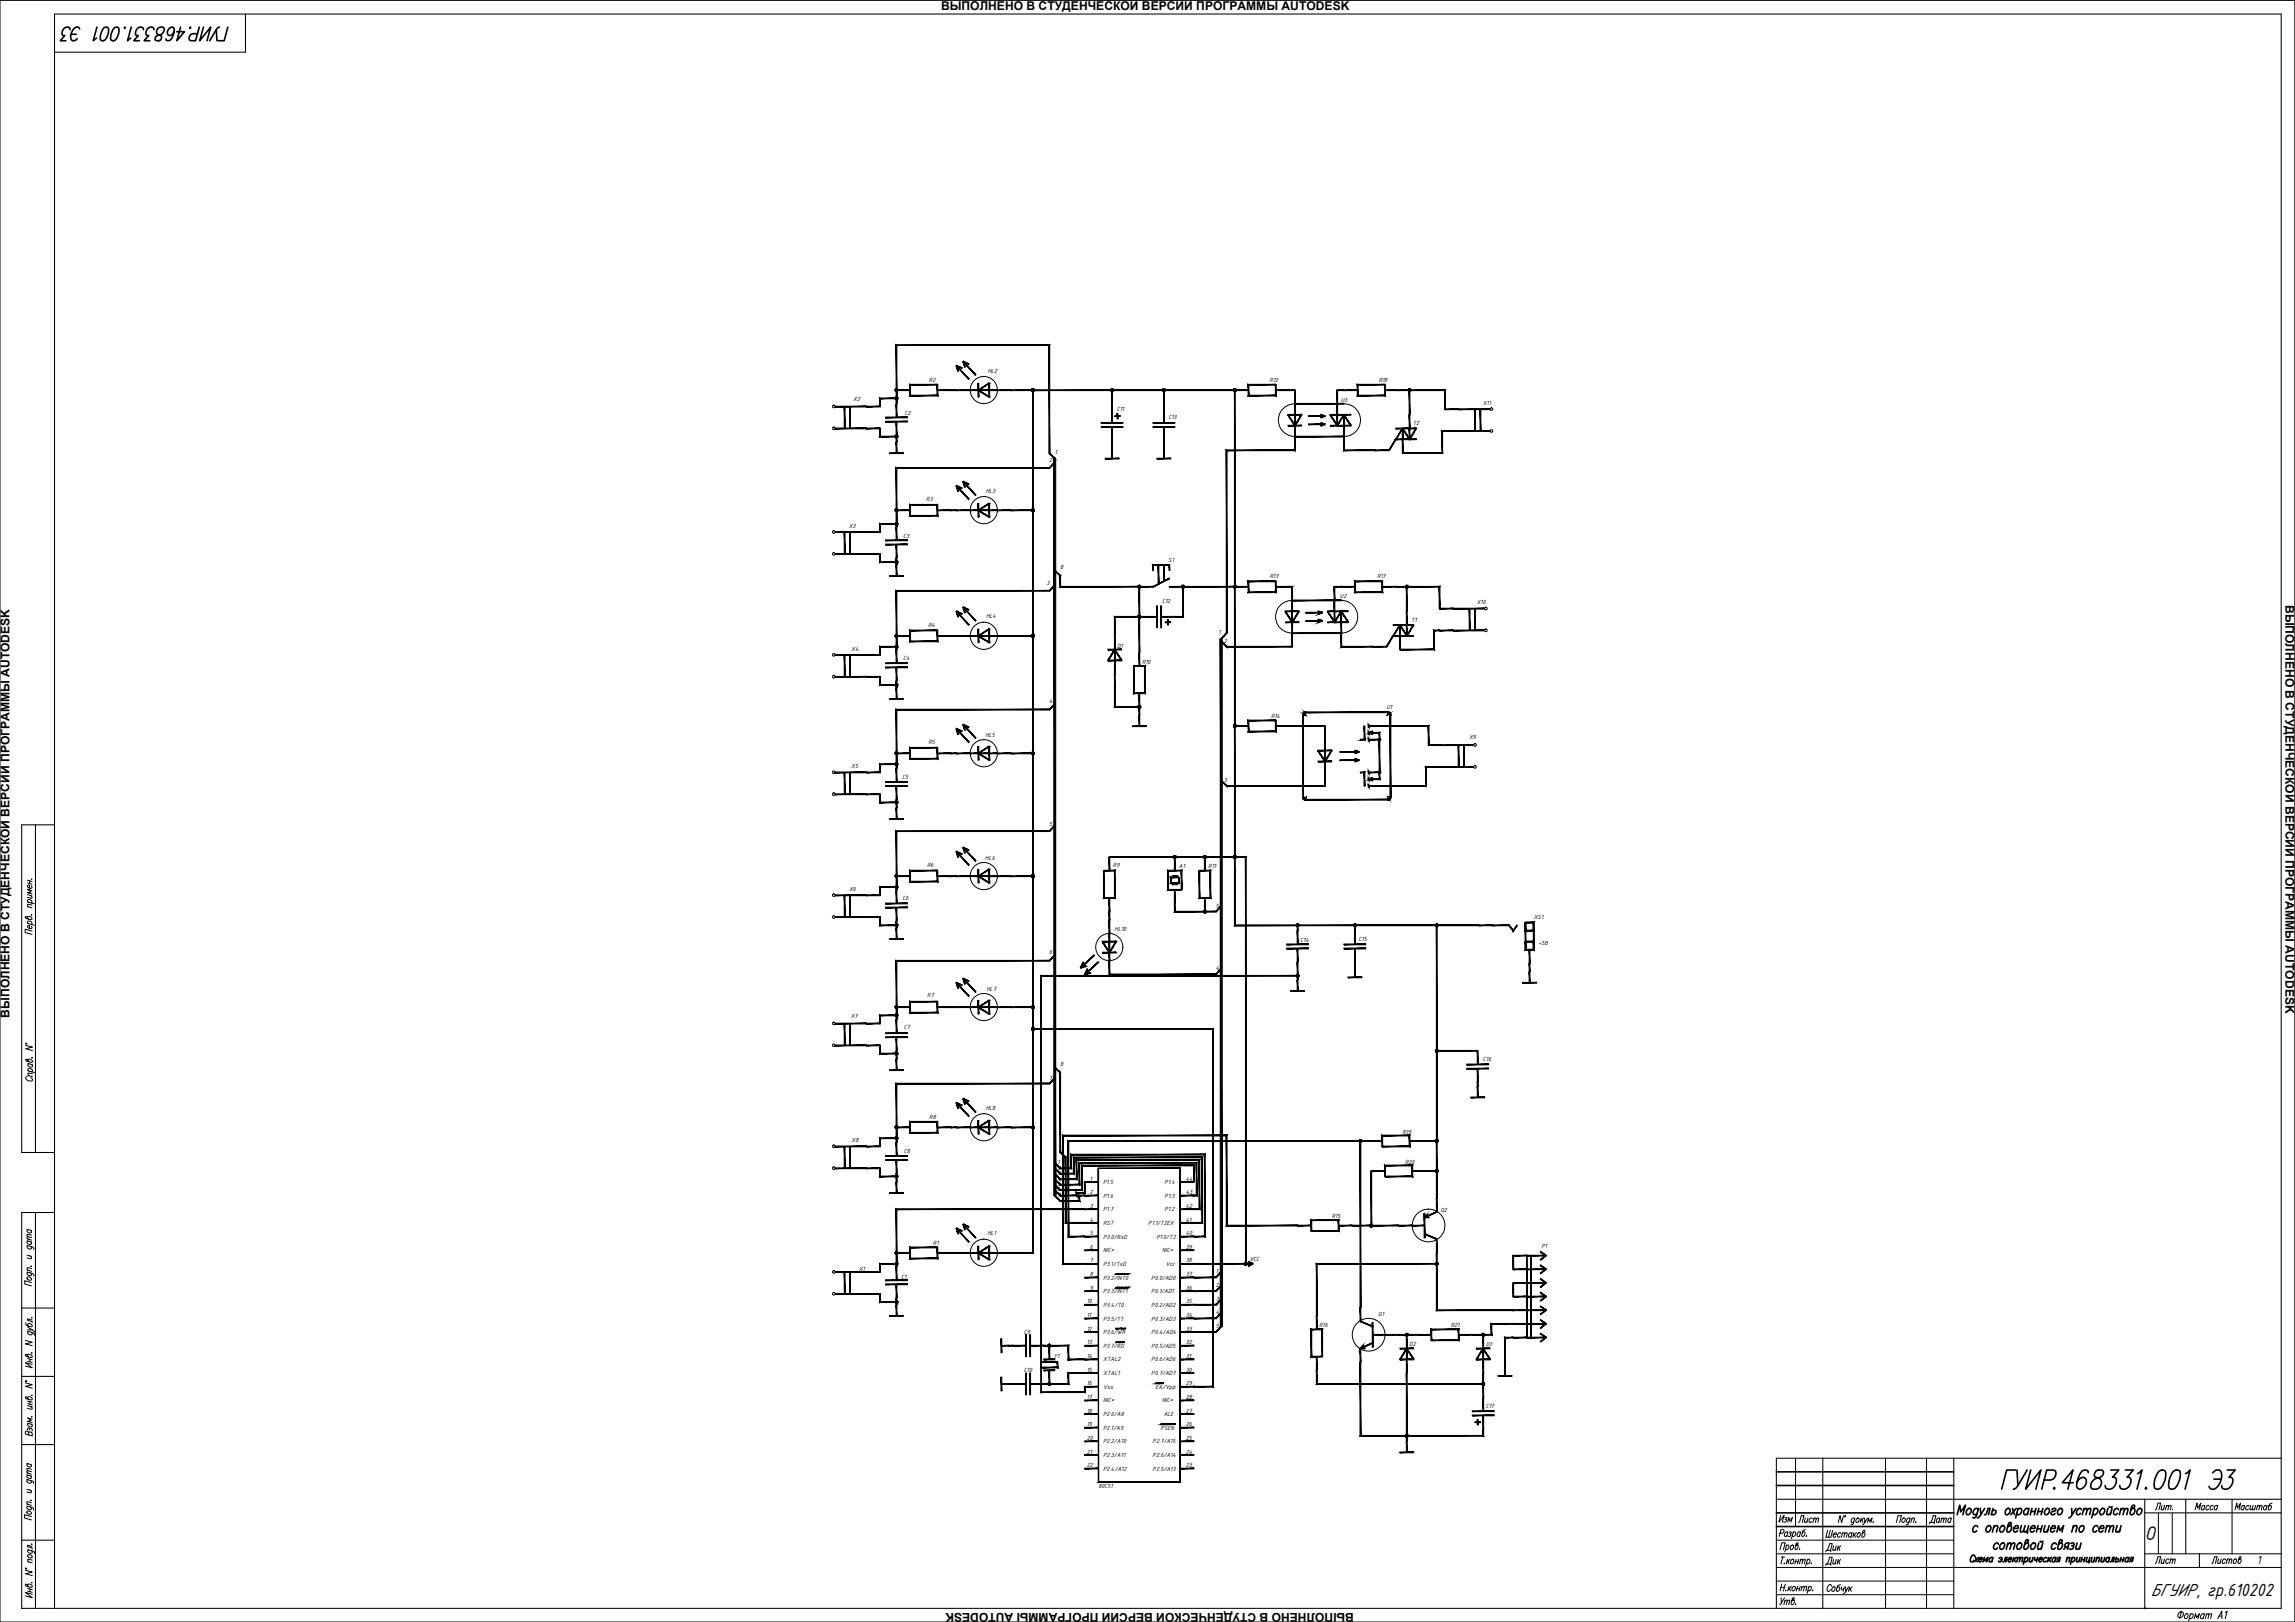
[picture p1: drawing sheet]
<svg xmlns="http://www.w3.org/2000/svg" width="841mm" height="594mm" viewBox="0 0 841 594" stroke-linecap="round" stroke-linejoin="round" font-family="sans-serif">
<defs><g id="words">
<text font-size="11.5" x="732.4" y="546.8">ГУИР.468331.001 Э3</text>
<text font-size="8.8" x="20.8" y="16.2">ГУИР.468331.001 Э33</text>
<text font-size="7.8" x="786" y="564.1">О</text>
<text font-size="7" x="788.2" y="584.4">БГУИР, гр.610202</text>
<g font-size="6.6">
<text x="667.8" y="569.7">Дик</text>
<text x="667.8" y="574.7">Дик</text>
</g>
<text font-size="6.2" x="705.9" y="559.2">Дата</text>
<g font-size="5.7">
<text x="788.5" y="554.2">Лит.</text>
<text x="817.7" y="554.2">Масштаб</text>
<text x="650.5" y="558.8">Изм</text>
<text x="657.9" y="558.8">Лист</text>
<text x="788.5" y="574">Лист</text>
<text x="809.3" y="574">Листов</text>
</g>
<text font-size="4.7" x="827" y="572.9">1</text>
<g font-size="4.4">
<text x="344.8" y="3.6">ВЫПОЛНЕНО В СТУДЕНЧЕСКОЙ ВЕРСИИ ПРОГРАММЫ AUTODESK</text>
<text x="837.5" y="221.5" transform="rotate(90 837.5 221.5)">ВЫПОЛНЕНО В СТУДЕНЧЕСКОЙ ВЕРСИИ ПРОГРАММЫ AUTODESK</text>
<text x="3.5" y="372.7" transform="rotate(-90 3.5 372.7)">ВЫПОЛНЕНО В СТУДЕНЧЕСКОЙ ВЕРСИИ ПРОГРАММЫ AUTODESK</text>
<text x="496.1" y="590.6" transform="rotate(-180 496.1 590.6)">ВЫПОЛНЕНО В СТУДЕНЧЕСКОЙ ВЕРСИИ ПРОГРАММЫ AUTODESK</text>
</g>
<g font-size="2.4">
<text x="362" y="136.8">HL2</text>
<text x="340.4" y="139.9">R2</text>
<text x="465.2" y="139.8">R12</text>
<text x="505.2" y="139.9">R18</text>
<text x="312.7" y="147">X2</text>
<text x="491.3" y="147.1">U3</text>
<text x="543.3" y="148.5">X11</text>
<text x="331.4" y="151.9">C2</text>
<text x="409.2" y="150.6">C11</text>
<text x="428.2" y="153.5">C13</text>
<text x="517.7" y="155.6">T2</text>
<text x="386.5" y="166.4">1</text>
<text x="384.5" y="169.4">2</text>
<text x="339.4" y="183.5">R3</text>
<text x="361.2" y="180.5">HL3</text>
<text x="311" y="193.6">X3</text>
<text x="331" y="197.1">C3</text>
<text x="388.5" y="208.4">8</text>
<text x="428.1" y="205.8">S1</text>
<text x="383.5" y="214.4">3</text>
<text x="465.3" y="211.7">R13</text>
<text x="504.6" y="211.7">R17</text>
<text x="425.9" y="220.9">C12</text>
<text x="491" y="219">U2</text>
<text x="541.1" y="221.1">X10</text>
<text x="361.4" y="226.5">HL4</text>
<text x="517.1" y="227.7">T1</text>
<text x="340.1" y="229.7">R4</text>
<text x="446.5" y="232.4">1</text>
<text x="311.9" y="238.4">X4</text>
<text x="409.4" y="237.3">D1</text>
<text x="448.5" y="235.4">2</text>
<text x="331" y="241.6">C4</text>
<text x="418.5" y="243.2">R10</text>
<text x="384.5" y="257.4">4</text>
<text x="465.8" y="262.9">R14</text>
<text x="508" y="259.7">U1</text>
<text x="340.3" y="272.6">R5</text>
<text x="361.1" y="270">HL5</text>
<text x="538.4" y="270.6">X9</text>
<text x="311.9" y="281.2">X5</text>
<text x="330.6" y="285.3">C5</text>
<text x="448.5" y="286.4">3</text>
<text x="384.5" y="302.4">5</text>
<text x="339.8" y="317.6">R6</text>
<text x="361.1" y="314.9">HL6</text>
<text x="407.8" y="317.7">R9</text>
<text x="432.1" y="318">A1</text>
<text x="442.8" y="318">R11</text>
<text x="311.1" y="326.4">X6</text>
<text x="330.7" y="329.7">C6</text>
<text x="445.5" y="332.4">5</text>
<text x="408.5" y="340.9">HL10</text>
<text x="562.1" y="336.7">XS1</text>
<text x="476.5" y="345.1">C14</text>
<text x="497.9" y="344.8">C15</text>
<text x="563.8" y="346.2">+5В</text>
<text x="384.5" y="349.4">6</text>
<text x="445.5" y="355.4">4</text>
<text x="339.8" y="365.1">R7</text>
<text x="361.5" y="363.1">HL7</text>
<text x="311.7" y="372.7">X7</text>
<text x="331.2" y="377">C7</text>
<text x="543.4" y="388.5">C16</text>
<text x="384.5" y="395.4">7</text>
<text x="388.5" y="390.4">8</text>
<text x="361.3" y="406.5">HL8</text>
<text x="340.5" y="409.7">R8</text>
<text x="312.1" y="418.2">X8</text>
<text x="513.9" y="415.2">R19</text>
<text x="331.2" y="422.3">C8</text>
<text x="387.5" y="426.4">1</text>
<text x="387.5" y="428.4">2</text>
<text x="387.5" y="430.4">3</text>
<text x="429.1" y="427.2">DD1</text>
<text x="514.9" y="426.2">R20</text>
<text x="387.5" y="432.4">4</text>
<text x="387.5" y="434.4">5</text>
<text x="387.5" y="436.4">6</text>
<text x="399.4" y="432.4">1</text>
<text x="399.4" y="437.4">2</text>
<text x="404.3" y="433.7">P1.5</text>
<text x="426.8" y="433.7">P1.4</text>
<text x="434.6" y="437.4">43</text>
<text x="434.6" y="432.4">44</text>
<text x="387.5" y="438.4">7</text>
<text x="399.4" y="442.4">3</text>
<text x="404.3" y="438.7">P1.6</text>
<text x="404.3" y="443.7">P1.7</text>
<text x="426.8" y="443.7">P1.2</text>
<text x="426.8" y="438.7">P1.3</text>
<text x="434.6" y="442.4">42</text>
<text x="527.9" y="444">Q2</text>
<text x="399.4" y="447.4">4</text>
<text x="404.3" y="448.7">RST</text>
<text x="420.8" y="448.7">P1.1/T2EX</text>
<text x="434.6" y="447.4">41</text>
<text x="488.1" y="446.2">R15</text>
<text x="361.8" y="452.3">HL1</text>
<text x="399.4" y="452.4">5</text>
<text x="404.3" y="453.7">P3.0/RxD</text>
<text x="423.8" y="453.7">P1.0/T2</text>
<text x="434.6" y="452.4">40</text>
<text x="341.9" y="456.1">R1</text>
<text x="399.4" y="457.4">6</text>
<text x="404.3" y="458.7">NIC*</text>
<text x="425.9" y="458.7">NIC*</text>
<text x="434.6" y="457.4">39</text>
<text x="457.8" y="461.8">VCC</text>
<text x="564.9" y="457.1">P1</text>
<text x="314.7" y="465.4">X1</text>
<text x="399.4" y="462.4">7</text>
<text x="399.4" y="467.4">8</text>
<text x="404.3" y="463.6">P3.1/TxD</text>
<text x="427.2" y="463.6">Vcc</text>
<text x="434.6" y="467.4">37</text>
<text x="434.6" y="462.4">38</text>
<text x="445.5" y="466.4">1</text>
<text x="330.2" y="468.3">C1</text>
<text x="399.4" y="472.4">9</text>
<text x="404.3" y="468.6">P3.2/INT0</text>
<text x="404.3" y="473.6">P3.3/INT1</text>
<text x="421.9" y="468.6">P0.0/AD0</text>
<text x="421.9" y="473.6">P0.1/AD1</text>
<text x="434.6" y="472.4">36</text>
<text x="445.5" y="471.4">2</text>
<text x="398.3" y="477.4">10</text>
<text x="404.3" y="478.7">P3.4/T0</text>
<text x="421.9" y="478.7">P0.2/AD2</text>
<text x="434.6" y="477.4">35</text>
<text x="445.5" y="476.4">3</text>
<text x="398.3" y="482.4">11</text>
<text x="404.3" y="483.7">P3.5/T1</text>
<text x="421.9" y="483.7">P0.3/AD3</text>
<text x="434.6" y="482.4">34</text>
<text x="445.5" y="481.4">4</text>
<text x="505.1" y="482">Q1</text>
<text x="375.2" y="488.5">C9</text>
<text x="398.3" y="487.4">12</text>
<text x="404.3" y="488.7">P3.6/WR</text>
<text x="421.9" y="488.7">P0.4/AD4</text>
<text x="434.6" y="487.4">33</text>
<text x="445.5" y="486.4">5</text>
<text x="483.4" y="486.2">R16</text>
<text x="531.6" y="486">R21</text>
<text x="386" y="497.3">Y1</text>
<text x="398.3" y="492.4">13</text>
<text x="398.3" y="497.4">14</text>
<text x="404.3" y="493.7">P3.7/RD</text>
<text x="421.9" y="493.7">P0.5/AD5</text>
<text x="434.6" y="492.4">32</text>
<text x="434.6" y="497.4">31</text>
<text x="516.4" y="492.9">D2</text>
<text x="375.2" y="502.6">C10</text>
<text x="398.3" y="502.4">15</text>
<text x="404.3" y="498.7">XTAL2</text>
<text x="404.3" y="503.7">XTAL1</text>
<text x="421.9" y="498.7">P0.6/AD6</text>
<text x="421.9" y="503.7">P0.7/AD7</text>
<text x="434.6" y="502.4">30</text>
<text x="398.3" y="507.4">16</text>
<text x="404.3" y="508.6">Vss</text>
<text x="423.5" y="508.6">EA/Vpp</text>
<text x="434.6" y="507.4">29</text>
<text x="398.3" y="512.4">17</text>
<text x="404.3" y="513.6">NIC*</text>
<text x="425.9" y="513.6">NIC*</text>
<text x="434.6" y="512.4">28</text>
<text x="544.4" y="515.8">C17</text>
<text x="398.3" y="517.4">18</text>
<text x="404.3" y="518.6">P2.0/A8</text>
<text x="426.5" y="518.6">ALE</text>
<text x="434.6" y="517.4">27</text>
<text x="398.3" y="522.4">19</text>
<text x="398.3" y="527.4">20</text>
<text x="404.3" y="523.7">P2.1/A9</text>
<text x="425.3" y="523.7">PSEN</text>
<text x="434.6" y="527.4">25</text>
<text x="434.6" y="522.4">26</text>
<text x="398.3" y="532.4">21</text>
<text x="404.3" y="533.7">P2.3/A11</text>
<text x="404.3" y="528.7">P2.2/A10</text>
<text x="422.4" y="533.7">P2.6/A14</text>
<text x="422.4" y="528.7">P2.7/A15</text>
<text x="434.6" y="532.4">24</text>
<text x="398.3" y="537.4">22</text>
<text x="404.3" y="538.7">P2.4/A12</text>
<text x="422.4" y="538.7">P2.5/A13</text>
<text x="434.6" y="537.4">23</text>
<text x="402.5" y="544.9">80C51</text>
</g>
<text font-size="2.2" x="544.6" y="492.9">D3</text>
</g></defs>
<!-- layer: KONTUR -->
<path d="M0 .1h841v594h-841z" fill="none" stroke="#000" stroke-width=".37"/>
<g fill="none" stroke="#000" stroke-width=".38">
<path d="M90 5.1v14h-70M13 302.1v120M20 302.1h-12v120h12M13 444.1v145M20 444.1h-12v145h828v-584h-816v584M8 479.1h12M8 504.1h12M8 529.1h12M658 534.1v25M668 534.1v55M691 534.1v55M706 534.1v55"/>
<path d="M716 534.1v55M836 534.1h-185v55M651 549.1h185M786 549.1v40M786 554.1h50M801 549.1v20M818 549.1v20M8 564.1h12M716 574.1h120M786 569.1h50M806 569.1v5"/>
</g>
<g fill="none" stroke="#000" stroke-width=".37">
<path d="M10.1 336.2a.79 .79 0 0 1 1-.4 .79 .79 0 0 1 .4 1l-2-.4-.3-.6 .4-.1 .8 .9M10.1 338.2l2.5 .7M10.1 332.1l1.6 .4M10.1 330.4l2.5 .6M10.1 327.7l1.6 .4M10.1 322.4l1.6 .4M10.1 323.4l1.6 .5M10.4 338.3l-.3-.4a.82 .82 0 0 1 1-.5 .82 .82 0 0 1 .5 1.1l-.2 .1M10.4 330.5l-.3-.5a.82 .82 0 0 1 1-.4 .82 .82 0 0 1 .5 1l-.2 .1M10.9 322.6v1M11.3 328l.4 .6-.1 .4-1.5-.4M11.4 339.2l.3 .5a.79 .79 0 0 1-1 .4 .79 .79 0 0 1-.4-1.1h.5v1.1"/>
<path d="M11.4 324.4l.3 .4a.8 .8 0 0 1-1 .5 .8 .8 0 0 1-.4-1.1h.5v1.1M11.5 335.1l.2 .1zM11.5 322h.2zM11.7 331.5l-1.5-.3-.1 .4 .4 .6M11.7 326.2l-1.6-.5 1.3 1-1.3 .3 1.6 .4M11.7 341l-2.5-.7v1.3l2.5 .6M9.4 382.9l2.5 .6-2.5 .6 2.5 .7M9.4 382.1l.4 .3zM10 394.3l-.3 .1a.77 .77 0 0 0-.2 .9 .77 .77 0 0 0 .8 .5h1.5l.1-.5-.6-.6M10.2 388.4a.84 .84 0 0 1 1-.4 .84 .84 0 0 1 .6 1l-2.2-.4-.2-.6 .6 .1 .6 .8M10.2 393.9l1.7 .4M10.2 392.2l2.5 .7"/>
<path d="M10.2 389.5l1.7 .4M10.6 392.3l-.4-.4a.84 .84 0 0 1 1.1-.5 .84 .84 0 0 1 .5 1l-.3 .1M10.6 389.6l-.3 .1a.84 .84 0 0 0 .5 1.1 .84 .84 0 0 0 1.1-.5l-.4-.4M11.6 387.4h.3zM11.9 393.3l-1.6-.3-.1 .5 .5 .5M9.9 456.2l2.2 .6 .3 .4-.1 .4M9.9 459.7l1.7 .5M9.9 454.5l1.7 .4M9.9 453.7l1.7 .5M9.9 450.3l1.7 .4M10.2 456.2l-.2 .2a.84 .84 0 0 0 .5 1 .84 .84 0 0 0 1.1-.4l-.4-.5M10.2 454.5l-.2 .2a.84 .84 0 0 0 .5 1 .84 .84 0 0 0 1.1-.4l-.4-.5"/>
<path d="M10.2 450.4l-.2 .1a.84 .84 0 0 0 .5 1 .84 .84 0 0 0 1.1-.4l-.4-.5M11.6 453.3l-1.6-.3v.5l.4 .4M11.6 452.4l-1.6-.3v.5l.4 .4M9.9 465.9l2.2 .7 .3 .3-.1 .4M9.9 465.2l1.7 .4M10 467.8a.95 .95 0 0 1 1.1 0 .95 .95 0 0 1 .3 1 .97 .97 0 0 1-1 0 .97 .97 0 0 1-.4-1zM10.2 466h-.1a.8 .8 0 0 0 .4 1.1 .8 .8 0 0 0 1.1-.4l-.4-.5M11.1 460.1l.5 .5-.2 .4-1.5-.3M11.3 463.8h.3zM11.6 469.7l-2.5-.6v1.2l2.5 .7M11.6 464.6l-1.6-.3-.1 .4 .5 .6M9.3 491l2.5 .6-2.5 .6 2.5 .7"/>
<path d="M9.3 484.5l.6 1.1 1.8 .3a.84 .84 0 0 0-.5-1.1 .84 .84 0 0 0-1.1 .5l.4 .4M10.1 496.5a.79 .79 0 0 1 1.1-.4 .79 .79 0 0 1 .4 1.1l-2.1-.4-.2-.7 .6 .1 .6 .8M10.1 487.6l2.3 .7 .1 .7M10.1 486.1l1.7 1h-1.7M10.1 497.6l1.7 .5M10.1 498.6l1.7 .4M10.5 487.7l-.3 .1a.84 .84 0 0 0 .5 1.1 .84 .84 0 0 0 1.1-.5l-.4-.5M11 497.8v1M11.6 495.5l.2 .1zM11.6 482.6l.2 .1zM11.8 499.8l-2.5-.7 2.5 1.9-2.5-.7M11.8 487.1l.8 .8"/>
<path d="M11.8 483.5l-1.7-.5v.6l1.6 .5 .1 .4M9.3 506.5l2.5 .7-2.5 .6 2.5 .6M9.4 505.7l.3 .4zM10.1 512.1a.8 .8 0 0 1 1.1-.4 .8 .8 0 0 1 .4 1.1l-2.1-.5-.2-.6h.6l.6 .8M10.1 514.9l1.7 .4M10.1 513.2l1.7 .4M10.1 514.2l1.7 .4M11 513.4v1M11.3 515.2l.5 .6-.1 .3-1.6-.3M11.6 518.9l.2 .1zM11.6 511.1h.2zM11.8 519.8l-1.7-.5 1.3 1-1.3 .3 1.7 .4"/>
<path d="M9.8 539.5l1.7 .4M9.8 536l1.7 .5M10.1 521.3l1.7 .4M10.2 536.1l-.3 .1a.84 .84 0 0 0 .6 1 .84 .84 0 0 0 1-.4l-.4-.5M10.5 524.8l-.5-.6-.5-.1-.2 1.1 2.5 .7-.1-1.1-.7-.4-.5 .4v.8M10.5 521.4l-.3 .1a.84 .84 0 0 0 .5 1 .84 .84 0 0 0 1.1-.4l-.4-.5M10.8 523.3h.8l.2 .3-.1 .6M10.8 523.6l-.1-.5-.5-.1v.8M11.5 539l-1.6-.3-.1 .3 .5 .6M11.5 538.2l-1.6-.4-.1 .4 .5 .5M9.8 551.6l2.3 .7 .1 .8M9.8 541.9l2.3 .7 .1 .7"/>
<path d="M9.8 550.9l1.7 .5M9.8 545.5l1.7 .4M9.8 540.2l1.7 .5M9.9 553.5a.95 .95 0 0 1 1.1 0 .95 .95 0 0 1 .4 1 .95 .95 0 0 1-1.1 0 .95 .95 0 0 1-.4-1zM10.2 551.7l-.1 .1a.79 .79 0 0 0 .3 1.1 .79 .79 0 0 0 1.1-.5l-.4-.4M10.2 542l-.1 .1a.79 .79 0 0 0 .3 1.1 .79 .79 0 0 0 1.1-.5l-.4-.5M10.2 540.3a.79 .79 0 0 0-.1 1.1 .79 .79 0 0 0 1.2 .1l.2-.5-.4-.5M11 545.8l.5 .6-.1 .3-1.6-.2M11.3 549.5l.2 .1zM11.5 555.5l-2.5-.7v1.2l2.5 .7M11.5 550.4l-1.6-.3-.1 .4 .5 .5M675.6 555.1l-.7 2.5-.6-2.5-.6 2.5"/>
<path d="M676.1 555.2h.2l-.3 .4zM679.6 556.3l-.1-.2a.82 .82 0 0 0-1 .5 .82 .82 0 0 0 .4 1l.5-.3M679.7 556l-.7 2.2-.3 .3-.4-.2M680.3 556.3l.5-.3a.82 .82 0 0 1 .4 1 .82 .82 0 0 1-1 .5zM682.1 556l-.4 1.6M682.3 556.7l.4 .9M683 556l-1.2 1.2M683.3 556l.1 1.6 1-1.6M683.4 557.6l-.9 .9M684.4 557.6l.4-1.6 .3 1.3 1-1.3-.5 1.6M686.5 557.4h.1M694.9 557.6l.7-2.5h1.2l-.7 2.5"/>
<path d="M697.2 556.3l.5-.3a.82 .82 0 0 1 .4 1 .82 .82 0 0 1-1 .5l-.2-.6zM699.9 556.3l-.1-.1a.79 .79 0 0 0-1.1 .4 .79 .79 0 0 0 .5 1l.4-.3M700 556l-.5 1.9-.5 .6-.5-.2M700.6 556.4l.5-.4 .4 .1-.3 1.5M700.7 556l-.5 1.6M702.1 557.4h.1M804.4 553l.7-2.5 .2 1.8 1.2-1.8-.6 2.5M807.9 551.7l-.1-.2a.83 .83 0 0 0-1 .5 .83 .83 0 0 0 .4 1l.4-.3M808 551.4l-.4 1.6M809.6 551.7l-.1-.2a.92 .92 0 0 0-1 .4 .92 .92 0 0 0 .1 1.1l.7-.3M811.1 551.7l-.1-.2a.82 .82 0 0 0-1 .5 .82 .82 0 0 0 .4 1l.5-.3M812.6 551.7l-.1-.2a.91 .91 0 0 0-1 .4 .91 .91 0 0 0 .2 1.1l.7-.3"/>
<path d="M812.7 551.4l-.4 1.6M9.3 575.1l2.5 .7-2.5 .6 2.5 .7M9.4 574.4l.3 .3zM10.1 567.6l2.3 .7 .1 .7M10.1 572l1.7 .4M10.2 569.5a.97 .97 0 0 1 1.1 0 .97 .97 0 0 1 .4 1 .95 .95 0 0 1-1.1 0 .95 .95 0 0 1-.4-1zM10.5 567.7h-.1a.81 .81 0 0 0 0 1.1 .81 .81 0 0 0 1 .1l.4-.2-.4-.8M11.6 579.7h.2zM11.6 565.5l.2 .1zM11.8 571.4l-1.6-.3-.1 .4 .5 .6M11.8 566.4l-1.7-.4v.5l1.2 .3 .5 .6M652.3 567.6l.6-2.5h1.3l-.7 2.5"/>
<path d="M652.3 561.6l1.1-.2 .3-1.1h-1l-.7 2.5M652.7 570.3h1.3M653.3 570.3l-.6 2.5M653.9 572.5h.1M654.6 566.3l.5-.4a.84 .84 0 0 1 .4 1 .84 .84 0 0 1-1 .6l-.2-.3M654.7 565.9l-.7 2.5M655.1 571.1l-.5 1.7M655.1 561.4l-.1-.2a.84 .84 0 0 0-1 .5 .84 .84 0 0 0 .4 1.1l.5-.4M655.2 561.1l-.4 1.7M655.2 571.8l.4 1M655.6 561.2h.8l-.1 .5-.5 .1M656 571.1l-1.3 1.2"/>
<path d="M656.1 561.8a.6 .6 0 0 1 0 .8 .6 .6 0 0 1-.9 0M656.3 566.3l.5-.4a.84 .84 0 0 1 .4 1 .84 .84 0 0 1-1 .6l-.2-.6zM656.4 571.5l.4-.4a.84 .84 0 0 1 .5 1.1 .84 .84 0 0 1-1 .5zM657.1 561.4l.4-.3a.84 .84 0 0 1 .5 1 .84 .84 0 0 1-1.1 .5l-.1-.2M657.2 561.1l-.7 2.5M657.9 571.9h1.1M658.2 571.1l-.5 1.7M658.5 565.9a.84 .84 0 0 1 .4 1 .84 .84 0 0 1-1 .6l.3-2.2 .7-.2-.1 .6-.8 .6M659.2 571.1l-.5 1.7M659.5 567.3h.1M659.8 561.4l-.2-.2a.84 .84 0 0 0-1 .5 .84 .84 0 0 0 .4 1.1l.5-.4M659.8 571.6l.5-.5 .4 .1-.4 1.6"/>
<path d="M659.8 561.1l-.4 1.7M659.9 571.1l-.5 1.7M660.7 571.6l.5-.5 .3 .1-.3 1.6M661.7 560.3l-1.1 .5-.3 1.7a.82 .82 0 0 0 1-.1 .82 .82 0 0 0 .1-1.1l-.5-.2-.4 .3M662 562.5h.1M662.3 571.5l.4-.4a.84 .84 0 0 1 .5 1.1 .84 .84 0 0 1-1.1 .5v-.3M662.4 571.1l-.7 2.5M663.8 572.5h.1M669.8 560.5l-.7 2.5h1.8l.7-2.5M670.7 560.5l-.6 2.5M671.8 562.1h1.1v-.5a.81 .81 0 0 0-1 .1 .81 .81 0 0 0-.2 1l.3 .3 .7-.3M674.6 561.7l-.1-.2a.84 .84 0 0 0-1 .5 .84 .84 0 0 0 .4 1l.4-.3"/>
<path d="M675.1 561.8l.6-.4 .3 .1-.3 1.5M675.2 561.4l-.4 1.6M676 561.8l.6-.4 .3 .1-.3 1.5M678.6 561.7l-.1-.2a.84 .84 0 0 0-1 .5 .84 .84 0 0 0 .4 1l.4-.3M678.7 561.4l-.4 1.6M679.4 561.4l-.4 1.6M679.6 562.1l.4 .9M680.3 561.4l-1.2 1.1M680.8 561.7l.4-.3a.84 .84 0 0 1 .5 1 .84 .84 0 0 1-1.1 .5l-.1-.6zM682.9 561.4a.8 .8 0 0 1 .4 1 .8 .8 0 0 1-1.1 .4l.5-2 .6-.3v.6l-.8 .6M10.1 580.7a.8 .8 0 0 1 1.1-.4 .8 .8 0 0 1 .4 1.1l-2.1-.5-.2-.6 .6 .1 .6 .8M10.1 581.8l1.7 .4"/>
<path d="M10.1 582.8l1.7 .4M11 582v1M11.8 583.9l-2.5-.7 2.5 2-2.5-.7M652.7 581.4h1.2M652.7 585.2l.1 2M652.9 580.2l-.6 2.5M654 585.2l-1.4 2.3-.4 .2M654 586.5l.6-.5 .3 .2-.3 1.5M654.2 586l-.5 1.7M654.2 580.2l-.7 2.5M654.4 582.4h.1M654.9 586.5l.6-.5 .3 .2-.3 1.5"/>
<path d="M655.6 581l-.4 1.7M655.7 581.7l.4 1M656.5 581l-1.2 1.2M656.9 581.4l.7-.4a.91 .91 0 0 1 .2 1.1 .91 .91 0 0 1-1 .5l-.1-.6zM657 586a.79 .79 0 0 1 .4 1.1 .79 .79 0 0 1-1 .4l.4-2.1 .6-.2v.6l-.8 .6M658.1 587.5h.1M658.5 581.8h1M658.7 581l-.4 1.7M659.7 581l-.4 1.7M660.3 581.5l.4-.4h.5l-.3 1.6M660.4 581l-.4 1.7M661.2 581.5l.3-.4h.6l-.3 1.6"/>
<path d="M662.8 581.4l.7-.4a.91 .91 0 0 1 .2 1.1 .91 .91 0 0 1-1 .5l-.1-.2M662.9 581l-.6 2.5M664.3 582.4h.1M671.2 581l-.1-.3a.77 .77 0 0 0-.9-.3 .77 .77 0 0 0-.5 .9l-.2 1.2 .3 .4 .6-.2 .4-.4M671.5 581.5l.7-.3a.91 .91 0 0 1 .2 1.1 .91 .91 0 0 1-1 .4zM674.4 580.4l-1 .6-.4 1.6a.77 .77 0 0 0 1.1-.4 .77 .77 0 0 0-.4-1l-.5 .3M674.9 581.2v1.1l.8-.5M675.9 581.2l-.5 1.7M676.3 581.2l.1 1.7 1-1.7M676.4 582.9l-.8 .8M677.8 581.2l-.4 1.7M678 581.9l.4 1"/>
<path d="M678.7 581.2l-1.2 1.2M798.6 590.6l1-.2a1.11 1.11 0 0 1 .2 1.6 1.11 1.11 0 0 1-1.7-.1zM799.5 590.1l-.8 2.8M801 591.2l.3-.2a.91 .91 0 0 1 .4 1.2 .91 .91 0 0 1-1.1 .5l-.1-.7zM802.6 591.4l.5-.4a.91 .91 0 0 1 .5 1.2 .91 .91 0 0 1-1.1 .5l-.2-.2M802.7 591l-.7 2.8M804.1 592.9l.5-1.9 .3 1.5 1.1-1.5-.5 1.9M807.8 591.4l-.2-.2a1.02 1.02 0 0 0-1.1 .4 1.02 1.02 0 0 0 .2 1.3l.8-.4M807.8 591l-.5 1.9M808.5 591.5l.6-.5 .4 .2-.4 1.7M808.7 591l-.6 1.9M809.5 591.5l.6-.5 .4 .2-.4 1.7"/>
<path d="M812.7 592.9l1.5-2.8v2.8M813.2 591.9h1M815.5 590.6l.6-.5-.7 2.8"/>
</g>
<path d="M791 554.3v14.8M796 554.3v14.8M651 574.1h65M651 569.1h65M651 579.1h65M651 564.1h65M651 584.1h65" fill="none" stroke="#000" stroke-width=".37"/>
<!-- layer: 0 -->
<circle cx="786" cy="589.1" r=".3" fill="#000"/>
<g fill="none" stroke="#000" stroke-width=".59">
<path d="M651 539.1h65M651 559.1h65M651 554.1h65M651 544.1h65M717.2 554.8l.9-3.5 .4 2.5 1.8-2.5-1 3.5M720.9 553l.7-.5a1.21 1.21 0 0 1 .7 1.4 1.21 1.21 0 0 1-1.4 .9l-.3-.5zM724.7 559.3l-.1-.4a1.3 1.3 0 0 0-1.5 .7 1.3 1.3 0 0 0 .2 1.5l1.1-.5M724.9 553l-.2-.4a1.28 1.28 0 0 0-1.5 .6 1.28 1.28 0 0 0 .3 1.6l1-.5M725 552.5l-1 3.1-.4 .3-.7-.1M725.7 552.5l.2 2.3 1.4-2.3M725.9 554.8a1.44 1.44 0 0 1-1.3 1.1M727.2 554.8l.6-.2 .7-2.1h.8l-.6 2.3"/>
<path d="M728.1 559.3a.86 .86 0 0 1 1.3-.4 1.36 1.36 0 0 1-.1 1.6 1.36 1.36 0 0 1-1.4 .5l-.1-.9zM730.1 553.4a.76 .76 0 0 1 1.2-.1 .76 .76 0 0 1-.2 1.2l-.4 .3h-.6l-.3-.3M730.4 552.5l-.7 2.3M730.6 559.4l.8-.6 .7 .1-.5 2.2M730.8 558.8l-.7 2.3M733.2 559.3l1-.5a1.32 1.32 0 0 1 .2 1.5 1.32 1.32 0 0 1-1.4 .7 1.37 1.37 0 0 1 .2-1.7zM735.2 553l.6-.5a1.21 1.21 0 0 1 .8 1.4 1.21 1.21 0 0 1-1.4 .9l-.4-.5zM736.3 558.8h.5a1.32 1.32 0 0 1 .2 1.6 1.32 1.32 0 0 1-1.5 .6l-.1-.5 .6-2.5 .6-.4 .4 .2a1.05 1.05 0 0 1-1 1.1l-.3 .4M737.4 552.5l.9 2.3M738 559.8h1.6v-.7a1.19 1.19 0 0 0-1.5 .1 1.19 1.19 0 0 0-.2 1.4l.4 .5 1.1-.5M738.9 552.5l-2.1 2.3M739.4 553l1.1-.5a1.29 1.29 0 0 1 .2 1.5 1.29 1.29 0 0 1-1.4 .6l-.2-.3"/>
<path d="M739.6 552.5l-1 3.4M740.7 558.8l-.4 2.2 .5 .1 .8-.6M742.1 558.8l-.5 2.2 .5 .1 .9-.6M743.4 553l-.2-.4a1.28 1.28 0 0 0-1.4 .6 1.28 1.28 0 0 0 .2 1.6l1.1-.5M743.4 558.8l-.6 2.3h.3l-.2 .5M743.5 552.5l-.6 2.3M744.1 559.8h1.6v-.7a1.19 1.19 0 0 0-1.4 .1 1.19 1.19 0 0 0-.3 1.4l.4 .5 1.1-.5M744.3 553.6h1.5M744.6 552.5l-.6 2.3M746.1 552.5l-.6 2.3M746.6 560h1.4M746.8 553.6h1.5"/>
<path d="M746.9 558.8l-.6 2.3M747.1 552.5l-.6 2.3M748.4 558.8l-.7 2.3M748.6 552.5l-.6 2.3M749.4 558.8l-.4 2.2 .6 .1 .8-.6M749.6 553l1-.5a1.28 1.28 0 0 1 .2 1.5 1.28 1.28 0 0 1-1.4 .6l-.2-.8zM750.9 558.8l-.6 2.3M751.5 559.8h1.7v-.7a1.19 1.19 0 0 0-1.5 .1 1.19 1.19 0 0 0-.2 1.4l.4 .5 1-.5M752 553a.94 .94 0 0 1 1.4-.4l-.2 .7-1.3 .5-.3 .8a.97 .97 0 0 0 1.5-.3M754.4 553l1-.5a1.3 1.3 0 0 1 .2 1.5 1.3 1.3 0 0 1-1.4 .6 1.39 1.39 0 0 1 .2-1.6zM759.2 552.5l.1 2.3 1.5-2.3M759.3 554.8l-.4 .7-.8 .4"/>
<path d="M759.6 559.4l.9-.6 .6 .1-.4 2.2M759.8 558.8l-.6 2.3M762.2 559.3l1.1-.5a1.32 1.32 0 0 1 .2 1.6 1.32 1.32 0 0 1-1.5 .6l-.1-.9zM762.8 553l-.2-.4a1.29 1.29 0 0 0-1.5 .6 1.29 1.29 0 0 0 .2 1.6l1.1-.5M763.5 553.1l.9-.6 .4 .1-.4 2.2M763.7 552.5l-.6 2.3M764.8 553.1l.9-.6 .5 .1-.5 2.2M767.3 553a.86 .86 0 0 1 1.3-.4 1.34 1.34 0 0 1-.1 1.5 1.34 1.34 0 0 1-1.4 .5l-.1-.3M767.4 552.5l-.9 3.4M768.8 559.3a.67 .67 0 0 0-.5-.5 .67 .67 0 0 0-.7 .1l-.6 .9v.8l.3 .5 1.1-.5M769.3 559.8h1.6v-.7a1.19 1.19 0 0 0-1.4 .1 1.19 1.19 0 0 0-.3 1.4l.4 .5 1.1-.5M769.8 553l.7-.5a1.21 1.21 0 0 1 .8 1.4 1.21 1.21 0 0 1-1.4 .9 1.1 1.1 0 0 1-.1-1.8z"/>
<path d="M771.9 559.4l.9-.6 .5 .1-.5 2.2M772.1 558.8l-.6 2.3M772.5 552.5l-.5 2.1 .7 .2 .8-.7M772.9 551.8l.4 .3 .7-.3M773.3 559.4l.8-.6 .5 .1-.5 2.2M774 552.5l-.7 2.3M775.8 558.8l-.4 2.2 .6 .1 .9-.6M776.4 553l-.2-.4a1.28 1.28 0 0 0-1.5 .6 1.28 1.28 0 0 0 .3 1.6l1-.5M777.1 553.1l.9-.6 .5 .1-.5 2.2M777.3 552.5l-.6 2.3M777.3 558.8l-.6 2.3M778.5 553.1l.8-.6 .5 .1-.4 2.2"/>
<path d="M781.6 552.5h.4a1.3 1.3 0 0 1 .2 1.5 1.3 1.3 0 0 1-1.5 .6l-.1-.5 .7-2.5 .4-.3 .5 .1a1.11 1.11 0 0 1-.9 1.2l-.4 .4M783.4 553l1.1-.5a1.28 1.28 0 0 1 .2 1.5 1.28 1.28 0 0 1-1.4 .6l-.2-.8zM723.7 570.2v-.3a.67 .67 0 0 0-.7-.3 .67 .67 0 0 0-.6 .6l-.4 .9a.71 .71 0 0 0 .5 1 .71 .71 0 0 0 .9-.6M723.9 570.4l.7 1.7M725 570.4l-1.5 1.7M725.2 571.1h1.2v-.4a.78 .78 0 0 0-1.2 .3 .78 .78 0 0 0 .5 1.1l.5-.4M726.7 572.1l.5-1.7 .3 1.3 1-1.3-.4 1.7M730.2 570.8a.76 .76 0 0 0-1.1 .2 .76 .76 0 0 0 .4 1.1l.5-.4M730.3 570.4l-.4 1.7M732.4 565.6l-.2-.3a1.29 1.29 0 0 0-1.5 .6 1.29 1.29 0 0 0 .2 1.6l1.1-.6M732.6 570.8l.5-.4a.76 .76 0 0 1 .4 1.1 .76 .76 0 0 1-1.1 .2M733.1 571.3h.5"/>
<path d="M733.2 565.6l1-.5a1.29 1.29 0 0 1 .2 1.6 1.29 1.29 0 0 1-1.4 .6 1.31 1.31 0 0 1 .2-1.7zM734 572.1l.6-.5 .3-1.2h.6l-.5 1.7M735.7 565.8l.8-.7 .5 .2-.5 2.2M735.8 565.1l-.6 2.4M736 571.1h1.1l.1-.4a.79 .79 0 0 0-1.2 .3 .79 .79 0 0 0 .5 1.1l.4-.4M737 565.8l.8-.7 .5 .2-.4 2.2M738 570.4l-.5 1.7M738.2 571.1l.3 1M738.9 570.4l-1.2 1.2M739.4 570.9l.5-.5 .4 .1-.3 1.6M739.4 565.6l1.1-.5a1.29 1.29 0 0 1 .2 1.6 1.29 1.29 0 0 1-1.4 .6 1.31 1.31 0 0 1 .1-1.7zM739.5 570.4l-.4 1.7"/>
<path d="M740.3 570.9l.6-.5 .4 .1-.3 1.6M742.1 570.8l.4-.4a.76 .76 0 0 1 .5 1.1 .76 .76 0 0 1-1.2 .2M742.1 570.4l-.6 2.5M742.6 565.1h.4a1.3 1.3 0 0 1 .2 1.6 1.3 1.3 0 0 1-1.4 .6l-.2-.5 .7-2.5 .5-.4 .5 .2a1.11 1.11 0 0 1-1 1.2l-.3 .3M744 570.4l-.4 1.5 .5 .2 .6-.5M744.5 565.6l1.1-.5a1.3 1.3 0 0 1 .2 1.6 1.3 1.3 0 0 1-1.5 .6l-.2-.9zM745 570.4l-.4 1.7M745.7 570.4v1.1l.8-.5M746.7 570.4l-.4 1.7M747.1 565.1l-.4 2.2 .7 .2 .8-.7M747.2 571.1h1.1l.1-.4a.78 .78 0 0 0-1.2 .3 .78 .78 0 0 0 .5 1.1l.5-.4M747.6 564.4l.3 .4 .8-.4"/>
<path d="M748.6 565.1l-.6 2.4M750.1 570.8a.77 .77 0 0 0-1.2 .1 .77 .77 0 0 0 .5 1.2l.5-.4M750.8 570.4l-.4 1.7M751 571.1l.4 1M751.8 570.4l-1.3 1.2M753.3 570.8l-.1-.3a.82 .82 0 0 0-1.1 .5 .82 .82 0 0 0 .5 1.1l.4-.4M753.4 570.4l-.5 1.7M753.6 565.6l-.2-.3a1.28 1.28 0 0 0-1.5 .6 1.28 1.28 0 0 0 .2 1.6l1.1-.6M753.7 561.1l.7-2.3 .4 1.8 1.4-1.8-.6 2.3M754.2 571.5l-.6 .6M754.7 571.5h-.5l-.3-.6 .5-.5h.6l-.5 1.7M755 565.1h.4a1.3 1.3 0 0 1 .2 1.6 1.3 1.3 0 0 1-1.4 .6l-.2-.5 .7-2.5 .5-.4 .5 .2a1.11 1.11 0 0 1-1 1.2l-.3 .3"/>
<path d="M757 566.6l-.7 .9M757.5 570.9l.6-.5 .4 .1-.3 1.6M757.6 570.4l-.5 1.7M757.8 566.6h-.8l-.3-.8 .7-.7h.8l-.6 2.4M758.9 565.3h1.2a.69 .69 0 0 1-.9 .8M759.3 570.8l.5-.4a.76 .76 0 0 1 .4 1.1 .76 .76 0 0 1-1.2 .2M759.4 570.4l-.7 2.5M759.5 566.1l.4 .3-.2 .7a.94 .94 0 0 1-1.4 .2M761.2 565.1l-.5 2.2 .6 .2 .9-.7M761.2 570.4l-.3 1.5 .4 .2 .6-.5M762.3 570.4l-.5 1.7M762.6 565.1l-.6 2.4"/>
<path d="M762.8 571.3h1M763 570.4l-.4 1.7M764.1 570.4l-.5 1.7M764.8 570.4l-.3 1.5 .5 .2 .6-.5M765.9 570.4l-.4 2M766.6 570.4l-.3 1.5 .4 .2 .7-.5M767.7 570.4l-.5 1.7M768.3 570.9l.6-.5 .5 .1-.4 1.6M768.4 570.4l-.4 1.7M770.3 570.4l-.4 1.5 .5 .2 .6-.5M771.3 570.4l-.5 1.7M773 570.8a.76 .76 0 0 0-1.2 .2 .76 .76 0 0 0 .5 1.1l.5-.4"/>
<path d="M773.1 570.4l-.4 1.7M773.3 572.1l.6-.5 .3-1.2h.6l-.4 1.7M775.4 571.1l.6-.2a.64 .64 0 0 1 .2 .9 .64 .64 0 0 1-1 .1M775.6 570.4l-.5 1.7M777.1 571.3h1M777.3 570.4l-.4 1.7M778.3 570.4l-.4 1.7M780.1 570.8l-.2-.3a.83 .83 0 0 0-1 .5 .83 .83 0 0 0 .4 1.1l.5-.4M780.2 570.4l-.5 1.7M780.9 571.5l-.5 .6M781.5 571.5h-.6l-.2-.5 .3-.5 .8-.1-.5 1.7"/>
</g>
<!-- layer: Sheet -->
<g fill="#000" stroke="#000" stroke-width=".37">
<path d="M386.2 167.5h.3v.5zM386.5 168l.4 .3h-.4zM492.6 164.8l-.1 .1zM388.5 210.9l.2-.1zM491.6 236.7l-.1 .2zM445.6 356.8l-.1 .1zM378.4 413.2l.1 .2zM397.4 437.7l.2 .2zM390.4 448l.1-.1zM502.6 448.7l-.1 .2zM554.5 479.9l.2-.2zM551.5 499.9l.2 .2z"/>
<path d="M350.6 133.8l-.1 .2 2.1 .8zM350.5 134l2.1 .8-.1 .3z"/>
<path d="M350.4 134l.8 1.9-.5-2zM350.4 134l.8 1.9h-.3z"/>
<path d="M353.1 132.3l-.1 .3 2.1 .7zM353 132.6l2.1 .7-.1 .2z"/>
<path d="M352.9 132.4l.8 2-.5-2zM352.9 132.4l.8 2-.3 .1z"/>
<path d="M350.4 134l4.5 5 .2-.2zM350.4 134l.2-.2 4.5 5z"/>
<path d="M352.9 132.5l4.5 5 .2-.2zM352.9 132.5l.2-.2 4.5 5z"/>
<path d="M306 148.8v.3l11.5-.3zM306 149.1l11.5-.3v.3z"/>
<path d="M306 156.8v.3l11.5-.3zM306 157.1l11.5-.3v.3zM317.5 156.8v.3l5-.3zM317.5 157.1l5-.3v.3z"/>
<path d="M309.4 148.9l.3 8v-8zM309.4 148.9l.3 8h-.3z"/>
<path d="M311.4 148.9v8h.3zM311.4 148.9h.3v8z"/>
<path d="M317.5 148.8v.3l5-.3zM317.5 149.1l5-.3v.3z"/>
<path d="M322.4 145.8v3.1h.3zM322.4 145.8l.3 .3v2.8zM322.4 145.8l.3 .3 5.8-.3zM322.7 146.1l5.8-.3v.3z"/>
<path d="M322.4 156.9l.3 2.9v-2.9zM322.4 156.9l.3 2.9-.3 .3zM322.7 159.8l-.3 .3 6.1-.3zM322.4 160.1l6.1-.3v.3z"/>
<path d="M328 159.9l.1 .3 .4-.3zM328.1 160.2l.4-.3-.2 .4zM328.5 159.9l-.2 .4 .2 .1z"/>
<path d="M328 145.9l.1 .2 .4-.2zM328.1 146.1l.4-.2-.2 .5zM328.5 145.9l-.2 .5h.2z"/>
<path d="M328 142.9l.1 .2 .4-.2zM328.1 143.1l.4-.2-.2 .5zM328.5 142.9l-.2 .5h.2z"/>
<path d="M328.4 147.9v5h.3zM328.4 147.9h.3v5z"/>
<path d="M328.3 159.5l.2 .4v-.5zM328.1 159.7l.2-.2 .2 .4zM328.1 159.7l-.1 .2h.5z"/>
<path d="M328.3 145.5l.2 .4v-.5zM328.3 145.5l.2 .4-.4-.3zM328.1 145.6l-.1 .3h.5z"/>
<path d="M328.5 145.9v.5h.3zM328.5 145.9l.5 .2-.2 .3zM328.5 145.9l.5 .2v-.2z"/>
<path d="M328.3 142.5l.2 .4v-.5zM328.1 142.6l.2-.1 .2 .4zM328.1 142.6l-.1 .3h.5z"/>
<path d="M328.5 142.9v.5h.3zM328.5 142.9l.5 .2-.2 .3zM328.5 142.9l.5 .2v-.2z"/>
<path d="M328.4 159.4l.3 2.5v-2.5zM328.4 159.4l.3 2.5h-.3z"/>
<path d="M328.4 154.4l.3 5v-5zM328.4 154.4l.3 5h-.3z"/>
<path d="M328.5 159.9h.5v-.2zM328.8 159.5l.2 .2-.5 .2zM328.5 159.4v.5l.3-.4z"/>
<path d="M328.5 145.9h.5v-.3zM328.8 145.5l.2 .1-.5 .3zM328.5 145.4v.5l.3-.4z"/>
<path d="M328.5 142.9h.5v-.3zM328.8 142.5l.2 .1-.5 .3zM328.5 142.4v.5l.3-.4z"/>
<path d="M324.5 153h8v-.2zM324.5 152.8h8l-8 .2z"/>
<path d="M324.5 154.6h8v-.3zM324.5 154.3h8l-8 .3z"/>
<path d="M328.5 143.1h5v-.3zM328.5 142.8h5l-5 .3z"/>
<path d="M343.5 142.8v.3l5-.3zM343.5 143.1l5-.3v.3z"/>
<path d="M333.7 141.1h9.8v-.3zM333.4 140.8h10.1l-9.8 .3zM333.4 140.8l.3 4v-3.7zM333.4 140.8l.3 4-.3 .2zM333.7 144.8l-.3 .2 10-.2zM333.4 145l10-.2 .3 .2zM343.4 140.9v3.9l.3 .2zM343.4 140.9h.3v4.1z"/>
<path d="M348.5 142.8v.3l2-.3zM348.5 143.1l2-.3v.3z"/>
<path d="M350.5 143.1h5v-.3zM350.5 142.8h5l-5 .3z"/>
<path d="M358.4 142.8l.2 .2 3.9-2.7zM358.6 143l3.9-2.7 .1 .2z"/>
<path d="M355.5 143.1h3v-.3zM355.5 142.8h3l-3 .3z"/>
<path d="M358.6 142.8l-.2 .2 4.2 2.3zM358.4 143l4.2 2.3-.1 .3z"/>
<path d="M358.4 140.4l.3 5v-5zM358.4 140.4l.3 5h-.3z"/>
<path d="M362.4 140.4v5h.3zM362.4 140.4h.3v5z"/>
<path d="M358.5 143.1h4v-.3zM358.5 142.8h4l-4 .3z"/>
<path d="M362.5 142.8v.3l3-.3zM362.5 143.1l3-.3v.3z"/>
<path d="M365.5 142.8v.3l5-.3zM365.5 143.1l5-.3v.3z"/>
<path d="M370.5 142.8v.3l8-.3zM370.5 143.1l8-.3v.3z"/>
<path d="M378 142.9l.1 .2 .4-.2zM378.1 143.1l.4-.2-.2 .5zM378.5 142.9l-.2 .5h.2z"/>
<path d="M378.3 142.5l.2 .4v-.5zM378.1 142.6l.2-.1 .2 .4zM378.1 142.6l-.1 .3h.5z"/>
<path d="M378.5 142.9v.5h.3zM378.5 142.9l.5 .2-.2 .3zM378.5 142.9l.5 .2 .1-.2z"/>
<path d="M378.5 142.8v.3l74-.3zM378.5 143.1l74-.3v.3z"/>
<path d="M378.4 142.9l.3 45v-45zM378.4 142.9l.3 45h-.3z"/>
<path d="M378.5 142.9h.6l-.1-.3zM378.8 142.5l.2 .1-.5 .3zM378.5 142.4v.5l.3-.4z"/>
<path d="M407 142.9l.1 .2 .4-.2zM407.1 143.1l.4-.2-.2 .5zM407.5 142.9l-.2 .5h.2z"/>
<path d="M407.4 149.9v5h.3zM407.4 149.9h.3v5z"/>
<path d="M407.3 142.5l.2 .4v-.5zM407.1 142.6l.2-.1 .2 .4zM407.1 142.6l-.1 .3h.5z"/>
<path d="M407.5 142.9v.5h.3zM407.5 142.9l.5 .2-.2 .3zM407.5 142.9l.5 .2 .1-.2z"/>
<path d="M407.4 142.9l.3 7v-7zM407.4 142.9l.3 7h-.3z"/>
<path d="M407.4 156.4l.3 5v-5zM407.4 156.4l.3 5h-.3z"/>
<path d="M407.5 142.9h.6l-.1-.3zM407.8 142.5l.2 .1-.5 .3zM407.5 142.4v.5l.3-.4z"/>
<path d="M408.5 152.2v.3l2-.3zM408.5 152.5l2-.3v.3z"/>
<path d="M409.4 151.4v2h.3zM409.4 151.4h.3v2z"/>
<path d="M403.5 155h8v-.3zM403.5 154.7h8l-8 .3z"/>
<path d="M403.5 156.6h8v-.3zM403.5 156.3h8l-8 .3z"/>
<path d="M426 142.9l.1 .2 .4-.2zM426.1 143.1l.4-.2-.2 .5zM426.5 142.9l-.2 .5h.2z"/>
<path d="M426.4 142.9v7h.3zM426.4 142.9h.3v7z"/>
<path d="M426.4 149.9v5h.3zM426.4 149.9h.3v5z"/>
<path d="M426.3 142.5l.2 .4v-.5zM426.3 142.5l.2 .4-.4-.3zM426.1 142.6l-.1 .3h.5z"/>
<path d="M426.5 142.9v.5h.3zM426.5 142.9l.5 .2-.2 .3zM426.5 142.9l.5 .2v-.2z"/>
<path d="M426.4 156.4l.3 5v-5zM426.4 156.4l.3 5h-.3z"/>
<path d="M426.5 142.9h.5v-.3zM426.8 142.5l.2 .1-.5 .3zM426.5 142.4v.5l.3-.4z"/>
<path d="M422.5 155h8v-.3zM422.5 154.7h8l-8 .3z"/>
<path d="M422.5 156.6h8v-.3zM422.5 156.3h8l-8 .3z"/>
<path d="M452 142.9l.1 .2 .4-.2zM452.1 143.1l.4-.2-.2 .5zM452.5 142.9l-.2 .5h.2z"/>
<path d="M452.3 142.5l.2 .4v-.5zM452.1 142.6l.2-.1 .2 .4zM452.1 142.6l-.1 .3h.5z"/>
<path d="M452.5 142.9v.5h.3zM452.5 142.9l.5 .2-.2 .3zM452.5 142.9l.5 .2 .1-.2z"/>
<path d="M452.4 142.9l.3 72v-72zM452.4 142.9l.3 72h-.3z"/>
<path d="M452.5 142.9h.6l-.1-.3zM452.8 142.5l.2 .1-.5 .3zM452.5 142.4v.5l.3-.4z"/>
<path d="M452.5 143.1h5v-.3zM452.5 142.8h5l-5 .3z"/>
<path d="M467.5 142.8v.3l5-.3zM467.5 143.1l5-.3v.3z"/>
<path d="M457.7 141.1h9.8v-.3zM457.4 140.8h10.1l-9.8 .3zM457.4 140.8l.3 4v-3.7zM457.4 140.8l.3 4-.3 .2zM457.7 144.8l-.3 .2 10-.2zM457.4 145l10-.2 .3 .2zM467.4 140.9v3.9l.3 .2zM467.4 140.9h.3v4.1z"/>
<path d="M472 155.8v.3l5-.3zM472 156.1l5-.3v.3z"/>
<path d="M472 151.8v.3l5-.3zM472 152.1l5-.3v.3z"/>
<path d="M472.5 142.8v.3l2-.3zM472.5 143.1l2-.3v.3z"/>
<path d="M471.9 152l2.5 4 .2-.2zM471.9 152l.2-.2 2.5 4z"/>
<path d="M476.9 151.8l-2.5 4 .2 .2zM476.9 151.8l.2 .2-2.5 4z"/>
<path d="M474.4 142.9v5h.3zM474.4 142.9h.3v5z"/>
<path d="M474.5 159.8v.3l18-.3zM474.5 160.1l18-.3v.3z"/>
<path d="M474.5 147.8v.3l18-.3zM474.5 148.1l18-.3v.3z"/>
<path d="M474.4 147.9l.3 12v-12zM474.4 147.9l.3 12h-.3z"/>
<path d="M474.4 159.9l.3 5v-5zM474.4 159.9l.3 5h-.3z"/>
<path d="M479.5 152.2v.3l6-.3zM479.5 152.5l6-.3v.3z"/>
<path d="M484 152l1.5 .5 .1-.2zM484.1 151.8l1.5 .5-1.6-.3z"/>
<path d="M484 155l1.5 .5 .1-.2zM484.1 154.8l1.5 .5-1.6-.3z"/>
<path d="M479.5 155.5h6v-.2zM479.5 155.3h6l-6 .2z"/>
<path d="M484.1 153l1.5-.5-.1-.2zM484 152.8l1.5-.5-1.4 .7z"/>
<path d="M484.1 156.1l1.5-.6-.1-.2zM484 155.8l1.5-.5-1.4 .8z"/>
<path d="M487.4 152l2.5 4 .2-.2zM487.4 152l.2-.2 2.5 4z"/>
<path d="M489.9 147.9v8h.3zM489.9 147.9h.3v8z"/>
<path d="M489.9 142.9v5h.3zM489.9 142.9h.3v5z"/>
<path d="M490 142.8v.3l2.5-.3zM490 143.1l2.5-.3v.3z"/>
<path d="M490 155.8v.3l5-.3zM490 156.1l5-.3v.3z"/>
<path d="M490 151.8v.3l5-.3zM490 152.1l5-.3v.3z"/>
<path d="M487.5 156.1h2.5v-.3zM487.5 155.8h2.5l-2.5 .3z"/>
<path d="M487.5 152.1h2.5v-.3zM487.5 151.8h2.5l-2.5 .3z"/>
<path d="M492.4 151.9v8h.3zM492.4 151.9h.3v8z"/>
<path d="M492.4 151.8l-2.3 4.2 2.5-4zM492.4 151.8l-2.3 4.2-.2-.2z"/>
<path d="M492.4 152l2.8 3.8-2.6-4zM492.4 152l2.8 3.8-.3 .2z"/>
<path d="M492.4 159.9l.3 5v-5zM492.4 159.9l.3 5h-.3z"/>
<path d="M492.5 143.1h5v-.3zM492.5 142.8h5l-5 .3z"/>
<path d="M507.5 142.8v.3l5-.3zM507.5 143.1l5-.3v.3z"/>
<path d="M497.7 141.1h9.8v-.3zM497.4 140.8h10.1l-9.8 .3zM497.4 140.8l.3 4v-3.7zM497.4 140.8l.3 4-.3 .2zM497.7 144.8l-.3 .2 10-.2zM497.4 145l10-.2 .3 .2zM507.4 140.9v3.9l.3 .2zM507.4 140.9h.3v4.1z"/>
<path d="M511.5 156.8v.3l5-.3zM511.5 157.1l5-.3v.3z"/>
<path d="M513.9 156.8l-2.3 4.2 2.5-4zM513.9 156.8l-2.3 4.2-.2-.2z"/>
<path d="M513.9 157l2.7 3.8-2.5-4zM513.9 157l2.7 3.8-.2 .2z"/>
<path d="M513.9 156.9l.3 4v-4zM513.9 156.9l.3 4h-.3z"/>
<path d="M516 142.9l.1 .2 .4-.2zM516.1 143.1l.4-.2-.2 .5zM516.5 142.9l-.2 .5h.2z"/>
<path d="M516.4 143.1v8.8h.3zM516.4 143.1l.3-.3v9.1zM512.5 143.1h3.9l.3-.3zM512.5 142.8h4.2l-4.2 .3z"/>
<path d="M516.4 151.9v5h.3zM516.4 151.9h.3v5z"/>
<path d="M516.3 142.5l.2 .4v-.5zM516.3 142.5l.2 .4-.4-.3zM516.1 142.6l-.1 .3h.5z"/>
<path d="M516.5 142.9v.5h.3zM516.5 142.9l.5 .2-.2 .3zM516.5 142.9l.5 .2v-.2z"/>
<path d="M516.5 156.8v.3l2.5-.3zM516.5 157.1l2.5-.3v.3z"/>
<path d="M516.5 142.9h.5v-.3zM516.8 142.5l.2 .1-.5 .3zM516.5 142.4v.5l.3-.4z"/>
<path d="M529.4 143.1v6.8h.3zM529.4 143.1l.3-.3v7.1zM516.5 143.1h12.9l.3-.3zM516.5 142.8h13.2l-13.2 .3z"/>
<path d="M528.7 158h.8v-.3zM528.4 157.7h1.1l-.8 .3zM528.4 157.7l.3 8.3v-8zM528.4 157.7l.3 8.3-.3-.3zM514 166h14.7l-.3-.3zM514 165.7h14.4l-14.4 .3z"/>
<path d="M529.5 158h5v-.3zM529.5 157.7h5l-5 .3z"/>
<path d="M540.4 149.9l.3 8v-8zM540.4 149.9l.3 8h-.3z"/>
<path d="M542.4 149.9v8h.3zM542.4 149.9h.3v8z"/>
<path d="M534.5 158h11.5v-.3zM534.5 157.7h11.5l-11.5 .3z"/>
<path d="M534.5 150h11.5v-.3zM534.5 149.7h11.5l-11.5 .3zM529.5 150h5v-.3zM529.5 149.7h5l-5 .3z"/>
<path d="M326 165.8v.3l5-.3zM326 166.1l5-.3v.3z"/>
<path d="M328.5 159.9v.5l.3-.1zM328.5 159.9l.5 .3-.2 .1zM328.5 159.9l.5 .3v-.3z"/>
<path d="M328.4 161.9l.3 4.1v-4.1zM328.4 161.9l.3 4.1h-.3z"/>
<path d="M350.6 177.8l-.1 .2 2.1 .8zM350.5 178l2.1 .8-.1 .2z"/>
<path d="M350.4 177.9l.8 2-.5-2zM350.4 177.9l.8 2h-.3z"/>
<path d="M353.1 176.3l-.1 .2 2.1 .8zM353 176.5l2.1 .8-.1 .3z"/>
<path d="M352.9 176.5l.8 1.9-.5-2zM352.9 176.5l.8 1.9h-.3z"/>
<path d="M384.4 126.5v39.4h.3zM384.4 126.5l.3-.2v39.6zM328.7 126.5h55.7l.3-.2zM328.4 126.3h56.3l-56 .2zM328.4 126.3l.3 21.6v-21.4zM328.4 126.3l.3 21.6h-.3z"/>
<path d="M386.4 169.3l-2 2 .2 .2zM386.4 169.3l.2 .2-2 2z"/>
<path d="M384.4 166l2 2 .2-.2zM384.6 165.8l2 2-2.2-1.8z"/>
<path d="M405 167.8v.3l5.1-.3zM405 168.1l5.1-.3v.3z"/>
<path d="M407.4 161.4l.3 2.5v-2.5zM407.4 161.4l.3 2.5h-.3z"/>
<path d="M407.4 163.9l.3 4.1v-4.1zM407.4 163.9l.3 4.1h-.3z"/>
<path d="M424 167.8v.3l5-.3zM424 168.1l5-.3v.3z"/>
<path d="M426.4 161.4v2.5h.3zM426.4 161.4h.3v2.5z"/>
<path d="M426.4 163.9l.3 4.1v-4.1zM426.4 163.9l.3 4.1h-.3z"/>
<path d="M492.5 165.1h11.5v-.3zM492.6 164.8h11.4l-11.5 .3z"/>
<path d="M504 165.1h5v-.3zM504 164.8h5l-5 .3z"/>
<path d="M511.5 160.8v.3l5-.3zM511.5 161.1l5-.3v.3z"/>
<path d="M511.4 160.8l-2.3 4.2 2.5-4zM511.4 160.8l-2.3 4.2-.2-.2z"/>
<path d="M513.9 160.9l.3 5v-5zM513.9 160.9l.3 5h-.3z"/>
<path d="M518.9 156.8l-2.5 4 .2 .2zM518.9 156.8l.2 .2-2.5 4z"/>
<path d="M516.4 156.9v4h.3zM516.4 156.9h.3v4z"/>
<path d="M516.5 160.8v.3l2.5-.3zM516.5 161.1l2.5-.3v.3z"/>
<path d="M306 194.7v.3l11.5-.3zM306 195l11.5-.3v.3z"/>
<path d="M309.4 194.9l.3 8v-8zM309.4 194.9l.3 8h-.3z"/>
<path d="M317.5 194.7v.3l5-.3zM317.5 195l5-.3v.3z"/>
<path d="M322.4 191.7v3.2h.3zM322.4 191.7l.3 .3v2.9zM322.4 191.7l.3 .3 5.8-.3zM322.7 192l5.8-.3v.3z"/>
<path d="M328 191.9l.1 .3 .4-.3zM328.1 192.2l.4-.3-.2 .4zM328.5 191.9l-.2 .4 .2 .1z"/>
<path d="M328 186.9l.1 .3 .4-.3zM328.1 187.2l.4-.3-.2 .4zM328.5 186.9l-.2 .4 .2 .1z"/>
<path d="M328.4 171.3v21.6h.3zM328.4 171.3l.3 .2v21.4zM328.4 171.3l.3 .2 55.8-.2zM328.7 171.5l55.8-.2v.2z"/>
<path d="M328.4 192.9v5h.3zM328.4 192.9h.3v5z"/>
<path d="M328.3 191.5l.2 .4v-.5zM328.3 191.5l.2 .4-.4-.2zM328.1 191.7l-.1 .2h.5z"/>
<path d="M328.5 191.9v.5l.3-.1zM328.5 191.9l.5 .3-.2 .1zM328.5 191.9l.5 .3v-.3z"/>
<path d="M328.3 186.5l.2 .4v-.5zM328.3 186.5l.2 .4-.4-.2zM328.1 186.7l-.1 .2h.5z"/>
<path d="M328.5 186.9v.5l.3-.1zM328.5 186.9l.5 .3-.2 .1zM328.5 186.9l.5 .3v-.3z"/>
<path d="M328.4 199.4l.3 5v-5zM328.4 199.4l.3 5h-.3z"/>
<path d="M328.5 191.9h.5v-.2zM328.8 191.5l.2 .2-.5 .2zM328.5 191.4v.5l.3-.4z"/>
<path d="M328.5 186.9h.5v-.2zM328.8 186.5l.2 .2-.5 .2zM328.5 186.4v.5l.3-.4z"/>
<path d="M324.5 198h8v-.2zM324.5 197.8h8l-8 .2z"/>
<path d="M324.5 199.6h8v-.3zM324.5 199.3h8l-8 .3z"/>
<path d="M328.5 187h5v-.3zM328.5 186.7h5l-5 .3z"/>
<path d="M343.5 186.7v.3l5-.3zM343.5 187l5-.3v.3z"/>
<path d="M333.7 185.1h9.8v-.3zM333.4 184.8h10.1l-9.8 .3zM333.4 184.8l.3 4v-3.7zM333.4 184.8l.3 4-.3 .3zM333.7 188.8l-.3 .3 10-.3zM333.4 189.1l10-.3 .3 .3zM343.4 184.9v3.9l.3 .3zM343.4 184.9h.3v4.2z"/>
<path d="M348.5 186.7v.3l2-.3zM348.5 187l2-.3v.3z"/>
<path d="M350.4 178l4.5 5 .2-.2zM350.4 178l.2-.2 4.5 5z"/>
<path d="M350.5 187h5v-.3zM350.5 186.7h5l-5 .3z"/>
<path d="M352.9 176.5l4.5 5 .2-.2zM352.9 176.5l.2-.2 4.5 5z"/>
<path d="M358.4 186.8l.2 .2 3.9-2.7zM358.6 187l3.9-2.7 .1 .2z"/>
<path d="M355.5 187h3v-.3zM355.5 186.7h3l-3 .3z"/>
<path d="M358.6 186.8l-.2 .2 4.2 2.3zM358.4 187l4.2 2.3-.1 .2z"/>
<path d="M358.4 184.4l.3 5v-5zM358.4 184.4l.3 5h-.3z"/>
<path d="M362.4 184.4v5h.3zM362.4 184.4h.3v5z"/>
<path d="M358.5 187h4v-.3zM358.5 186.7h4l-4 .3z"/>
<path d="M362.5 186.7v.3l3-.3zM362.5 187l3-.3v.3z"/>
<path d="M365.5 186.7v.3l5-.3zM365.5 187l5-.3v.3z"/>
<path d="M370.5 186.7v.3l8-.3zM370.5 187l8-.3v.3z"/>
<path d="M378 186.9l.1 .3 .4-.3zM378.1 187.2l.4-.3-.2 .4zM378.5 186.9l-.2 .4 .2 .1z"/>
<path d="M378.3 186.5l.2 .4v-.5zM378.3 186.5l.2 .4-.4-.2zM378.1 186.7l-.1 .2h.5z"/>
<path d="M378.5 186.9v.5l.3-.1zM378.5 186.9l.5 .3-.2 .1zM378.5 186.9l.5 .3 .1-.3z"/>
<path d="M378.4 187.9l.3 45v-45zM378.4 187.9l.3 45h-.3z"/>
<path d="M378.5 186.9h.6l-.1-.2zM378.8 186.5l.2 .2-.5 .2zM378.5 186.4v.5l.3-.4z"/>
<path d="M306 202.7v.3l11.5-.3zM306 203l11.5-.3v.3zM317.5 202.7v.3l5-.3zM317.5 203l5-.3v.3z"/>
<path d="M311.4 194.9v8h.3zM311.4 194.9h.3v8z"/>
<path d="M322.4 202.9l.3 2.9v-2.9zM322.4 202.9l.3 2.9-.3 .3zM322.7 205.8l-.3 .3 6.1-.3zM322.4 206.1l6.1-.3v.3z"/>
<path d="M326 210.8v.3l5-.3zM326 211.1l5-.3v.3z"/>
<path d="M328 205.9l.1 .3 .4-.3zM328.1 206.2l.4-.3-.2 .4zM328.5 205.9l-.2 .4 .2 .1z"/>
<path d="M328.3 205.5l.2 .4v-.5zM328.3 205.5l.2 .4-.4-.2zM328.1 205.7l-.1 .2h.5z"/>
<path d="M328.5 205.9v.5l.3-.1zM328.5 205.9l.5 .3-.2 .1zM328.5 205.9l.5 .3v-.3z"/>
<path d="M328.4 204.4l.3 2.5v-2.5zM328.4 204.4l.3 2.5h-.3z"/>
<path d="M328.4 206.9l.3 4.1v-4.1zM328.4 206.9l.3 4.1h-.3z"/>
<path d="M328.5 205.9h.5v-.2zM328.8 205.5l.2 .2-.5 .2zM328.5 205.4v.5l.3-.4z"/>
<path d="M384.4 216.3l.2 .2 1.8-2.2zM386.4 214.3l.2 .2-2 2z"/>
<path d="M386.6 208.8l-.2 .2 2.2 1.8zM386.4 209l2.2 1.8-.2 .2z"/>
<path d="M388.4 211l.3 3.8v-4zM388.4 211l.3 3.8-.3 .3zM388.7 214.8l-.3 .3 29.3-.3zM388.4 215.1l29.3-.3-.3 .3zM417.7 214.8l-.3 .3 .3 10.8zM417.4 215.1l.3 10.8h-.3z"/>
<path d="M417 214.9l.1 .3 .4-.3zM417.1 215.2l.4-.3-.2 .5zM417.5 214.9l-.2 .5h.2z"/>
<path d="M417.3 214.5l.2 .4v-.5zM417.1 214.6l.2-.1 .2 .4zM417.1 214.6l-.1 .3h.5z"/>
<path d="M417.5 214.9v.5h.3zM417.5 214.9l.5 .3-.2 .2zM417.5 214.9l.5 .3v-.3z"/>
<path d="M417.5 214.9h.5v-.3zM417.8 214.5l.2 .1-.5 .3zM417.5 214.4v.5l.3-.4z"/>
<path d="M417.5 215.1h5v-.3zM417.5 214.8h5l-5 .3z"/>
<path d="M424.4 206.9l.3 7v-7zM424.4 206.9l.3 7h-.3z"/>
<path d="M426.4 206.9l.3 6v-6zM426.4 206.9l.3 6h-.3z"/>
<path d="M422.7 207.1h5.8v-.3zM422.4 206.8h6.1l-5.8 .3zM422.4 206.8l.3 2.1v-1.8zM422.4 206.8l.3 2.1h-.3z"/>
<path d="M428.5 214.8v.3l5-.3zM428.5 215.1l5-.3v.3z"/>
<path d="M422.6 215l6-2.9-.1-.3zM422.4 214.8l6.1-3-5.9 3.2z"/>
<path d="M428.4 206.9l.3 2v-2zM428.4 206.9l.3 2h-.3z"/>
<path d="M433 214.9l.1 .3 .4-.3zM433.1 215.2l.4-.3-.2 .5zM433.5 214.9l-.2 .5h.2z"/>
<path d="M433.3 214.5l.2 .4v-.5zM433.1 214.6l.2-.1 .2 .4zM433.1 214.6l-.1 .3h.5z"/>
<path d="M433.5 214.9v.5h.3zM433.5 214.9l.5 .3-.2 .2zM433.5 214.9l.5 .3v-.3z"/>
<path d="M433.5 214.9h.5v-.3zM433.8 214.5l.2 .1-.5 .3zM433.5 214.4v.5l.3-.4z"/>
<path d="M452 214.9l.1 .3 .4-.3zM452.1 215.2l.4-.3-.2 .5zM452.5 214.9l-.2 .5h.2z"/>
<path d="M452.3 214.5l.2 .4v-.5zM452.1 214.6l.2-.1 .2 .4zM452.1 214.6l-.1 .3h.5z"/>
<path d="M452.5 214.9v.5h.3zM452.5 214.9l.5 .3-.2 .2zM452.5 214.9l.5 .3 .1-.3z"/>
<path d="M433.7 215.1h18.8v-.3zM433.4 214.8h19.1l-18.8 .3zM433.4 214.8l.3 11.3v-11zM433.4 214.8l.3 11.3-.3-.3zM430.5 226.1h3.2l-.3-.3zM430.5 225.8h2.9l-2.9 .3z"/>
<path d="M452.4 214.9l.3 51v-51zM452.4 214.9l.3 51h-.3z"/>
<path d="M452.5 214.9h.6l-.1-.3zM452.8 214.5l.2 .1-.5 .3zM452.5 214.4v.5l.3-.4z"/>
<path d="M452.5 215.1h5v-.3zM452.5 214.8h5l-5 .3z"/>
<path d="M467.5 214.8v.3l5-.3zM467.5 215.1l5-.3v.3z"/>
<path d="M457.7 213.1h9.8v-.4zM457.4 212.7h10.1l-9.8 .4zM457.4 212.7l.3 4.1v-3.7zM457.4 212.7l.3 4.1-.3 .3zM457.7 216.8l-.3 .3 10-.3zM457.4 217.1l10-.3 .3 .3zM467.4 212.9v3.9l.3 .3zM467.4 212.9h.3v4.2z"/>
<path d="M472.5 214.8v.3l1-.3zM472.5 215.1l1-.3v.3z"/>
<path d="M473.4 214.9v5h.3zM473.4 214.9h.3v5z"/>
<path d="M473.5 219.8v.3l18-.3zM473.5 220.1l18-.3v.3z"/>
<path d="M473.4 219.9l.3 12v-12zM473.4 219.9l.3 12h-.3z"/>
<path d="M488.9 214.9v5h.3zM488.9 214.9h.3v5z"/>
<path d="M489 214.8v.3l2.5-.3zM489 215.1l2.5-.3v.3z"/>
<path d="M491.5 215.1h5v-.3zM491.5 214.8h5l-5 .3z"/>
<path d="M506.5 214.8v.3l5-.3zM506.5 215.1l5-.3v.3z"/>
<path d="M496.7 213.1h9.8v-.4zM496.4 212.7h10.1l-9.8 .4zM496.4 212.7l.3 4.1v-3.7zM496.4 212.7l.3 4.1-.3 .3zM496.7 216.8l-.3 .3 10-.3zM496.4 217.1l10-.3 .3 .3zM506.4 212.9v3.9l.3 .3zM506.4 212.9h.3v4.2z"/>
<path d="M515 214.9l.1 .3 .4-.3zM515.1 215.2l.4-.3-.2 .5zM515.5 214.9l-.2 .5h.2z"/>
<path d="M515.3 214.5l.2 .4v-.5zM515.1 214.6l.2-.1 .2 .4zM515.1 214.6l-.1 .3h.5z"/>
<path d="M515.5 214.9v.5h.3zM515.5 214.9l.5 .3-.2 .2zM515.5 214.9l.5 .3v-.3z"/>
<path d="M515.5 214.9h.5v-.3zM515.8 214.5l.2 .1-.5 .3zM515.5 214.4v.5l.3-.4z"/>
<path d="M306 239.7v.3l11.5-.3zM306 240l11.5-.3v.3z"/>
<path d="M309.4 239.9l.3 8v-8zM309.4 239.9l.3 8h-.3z"/>
<path d="M317.5 239.7v.3l5-.3zM317.5 240l5-.3v.3z"/>
<path d="M322.4 236.7v3.2h.3zM322.4 236.7l.3 .3v2.9zM322.4 236.7l.3 .3 5.8-.3zM322.7 237l5.8-.3v.3z"/>
<path d="M328 236.9l.1 .3 .4-.3zM328.1 237.2l.4-.3-.2 .4zM328.5 236.9l-.2 .4 .2 .1z"/>
<path d="M328 232.9l.1 .2 .4-.2zM328.1 233.1l.4-.2-.2 .5zM328.5 232.9l-.2 .5h.2z"/>
<path d="M328.4 216.3v21.6h.3zM328.4 216.3l.3 .2v21.4zM328.4 216.3l.3 .2 55.8-.2zM328.7 216.5l55.8-.2v.2z"/>
<path d="M328.3 236.4l.2 .5v-.5zM328.3 236.4l.2 .5-.4-.2zM328.1 236.7l-.1 .2h.5z"/>
<path d="M328.5 236.9v.5l.3-.1zM328.5 236.9l.5 .3-.2 .1zM328.5 236.9l.5 .3v-.3z"/>
<path d="M328.3 232.5l.2 .4v-.5zM328.3 232.5l.2 .4-.4-.3zM328.1 232.6l-.1 .3h.5z"/>
<path d="M328.5 232.9v.5h.3zM328.5 232.9l.5 .2-.2 .3zM328.5 232.9l.5 .2v-.2z"/>
<path d="M328.5 236.9h.5v-.2zM328.8 236.4l.2 .3-.5 .2zM328.5 236.4v.5l.3-.5z"/>
<path d="M328.5 232.9h.5v-.3zM328.8 232.5l.2 .1-.5 .3zM328.5 232.4v.5l.3-.4z"/>
<path d="M328.5 233.1h5v-.3zM328.5 232.8h5l-5 .3z"/>
<path d="M343.5 232.8v.3l5-.3zM343.5 233.1l5-.3v.3z"/>
<path d="M333.7 231.1h9.8v-.3zM333.4 230.8h10.1l-9.8 .3zM333.4 230.8l.3 4v-3.7zM333.4 230.8l.3 4-.3 .2zM333.4 235l10-.2h-9.7zM333.4 235l10-.2 .3 .2zM343.4 230.9v3.9l.3 .2zM343.4 230.9h.3v4.1z"/>
<path d="M348.5 232.8v.3l2-.3zM348.5 233.1l2-.3v.3z"/>
<path d="M350.6 223.8l-.1 .2 2.1 .8zM350.5 224l2.1 .8-.1 .3z"/>
<path d="M350.4 224l.8 1.9-.5-2zM350.4 224l.8 1.9h-.3z"/>
<path d="M353.1 222.3l-.1 .3 2.1 .7zM353 222.6l2.1 .7-.1 .2z"/>
<path d="M352.9 222.4l.8 2-.5-2zM352.9 222.4l.8 2h-.3z"/>
<path d="M350.4 224l4.5 5 .2-.2zM350.4 224l.2-.2 4.5 5z"/>
<path d="M350.5 233.1h5v-.3zM350.5 232.8h5l-5 .3z"/>
<path d="M352.9 222.5l4.5 5 .2-.2zM352.9 222.5l.2-.2 4.5 5z"/>
<path d="M358.4 232.8l.2 .2 3.9-2.7zM358.6 233l3.9-2.7 .1 .2z"/>
<path d="M355.5 233.1h3v-.3zM355.5 232.8h3l-3 .3z"/>
<path d="M358.6 232.8l-.2 .2 4.2 2.3zM358.4 233l4.2 2.3-.1 .2z"/>
<path d="M358.4 230.4l.3 5v-5zM358.4 230.4l.3 5h-.3z"/>
<path d="M362.4 230.4v5h.3zM362.4 230.4h.3v5z"/>
<path d="M358.5 233.1h4v-.3zM358.5 232.8h4l-4 .3z"/>
<path d="M362.5 232.8v.3l3-.3zM362.5 233.1l3-.3v.3z"/>
<path d="M365.5 232.8v.3l5-.3zM365.5 233.1l5-.3v.3z"/>
<path d="M378 232.9l.1 .2 .4-.2zM378.1 233.1l.4-.2-.2 .5zM378.5 232.9l-.2 .5h.2z"/>
<path d="M378.3 232.5l.2 .4v-.5zM378.1 232.6l.2-.1 .2 .4zM378.1 232.6l-.1 .3h.5z"/>
<path d="M378.5 232.9v.5h.3zM378.5 232.9l.5 .2-.2 .3zM378.5 232.9l.5 .2 .1-.2z"/>
<path d="M370.5 233.1h8v-.3zM370.5 232.8h8l-8 .3z"/>
<path d="M378.5 232.9h.6l-.1-.3zM378.8 232.5l.2 .1-.5 .3zM378.5 232.4v.5l.3-.4z"/>
<path d="M406 237.8v.3l5-.3zM406 238.1l5-.3v.3z"/>
<path d="M408.4 225.9v7h.3zM408.4 225.9l.3 .1v6.9z"/>
<path d="M408.4 232.9v5h.3zM408.4 232.9h.3v5z"/>
<path d="M408.5 225.8l.1 .3 8.9-.3zM408.6 226.1l8.9-.3v.3z"/>
<path d="M408.4 237.8l-2.3 4.2 2.5-4zM408.4 237.8l-2.3 4.2-.2-.2z"/>
<path d="M417 225.9l.1 .3 .4-.3zM417.1 226.2l.4-.3-.2 .4zM417.5 225.9l-.2 .4 .2 .1z"/>
<path d="M417 225.9l.1 .3 .4-.3zM417.1 226.2l.4-.3-.2 .4zM417.5 225.9l-.2 .4 .2 .1z"/>
<path d="M417.4 225.9v13h.3zM417.4 225.9h.3v13z"/>
<path d="M417.3 225.5l.2 .4v-.5zM417.1 225.7l.2-.2 .2 .4zM417.1 225.7l-.1 .2h.5z"/>
<path d="M417.5 225.9v.5l.3-.1zM417.5 225.9l.5 .3-.2 .1zM417.5 225.9l.5 .3v-.3z"/>
<path d="M417.3 225.5l.2 .4v-.5zM417.1 225.7l.2-.2 .2 .4zM417.1 225.7l-.1 .2h.5z"/>
<path d="M417.5 225.9v.5l.3-.1zM417.5 225.9l.5 .3-.2 .1zM417.5 225.9l.5 .3v-.3z"/>
<path d="M417.5 225.8v.3l1.5-.3zM417.5 226.1l1.5-.3v.3z"/>
<path d="M417.5 225.9h.5v-.2zM417.8 225.5l.2 .2-.5 .2zM417.5 225.4v.5l.3-.4z"/>
<path d="M417.5 225.9h.5v-.2zM417.8 225.5l.2 .2-.5 .2zM417.5 225.4v.5l.3-.4z"/>
<path d="M423.9 221.9v8h.3zM423.9 221.9h.3v8z"/>
<path d="M419 226.1h5v-.3zM419 225.8h5l-5 .3z"/>
<path d="M425.4 221.9v8h.3zM425.4 221.9h.3v8z"/>
<path d="M425.5 225.8v.3l5-.3zM425.5 226.1l5-.3v.3z"/>
<path d="M427 227.8v.3l2-.3zM427 228.1l2-.3v.3z"/>
<path d="M427.9 226.9l.3 2v-2zM427.9 226.9l.3 2h-.3z"/>
<path d="M447.4 235l2.2 1.8-2-2zM447.4 235l2.2 1.8-.2 .2z"/>
<path d="M449.4 164.8v67.1h.3zM449.4 164.8l.3 .3v66.8zM449.4 164.8l.3 .3 24.8-.3zM449.7 165.1l24.8-.3 .1 .3z"/>
<path d="M449.5 236.7l.1 .3 23.9-.3zM449.6 237l23.9-.3v.3z"/>
<path d="M449.4 231.8l-1.8 2.2 2-2zM449.4 231.8l-1.8 2.2-.2-.2z"/>
<path d="M471 227.8v.3l5-.3zM471 228.1l5-.3v.3z"/>
<path d="M471 223.7v.3l5-.3zM471 224l5-.3v.3z"/>
<path d="M470.9 224l2.5 4 .3-.2zM470.9 224l.3-.2 2.5 4z"/>
<path d="M475.9 223.8l-2.5 4 .3 .2zM475.9 223.8l.3 .2-2.5 4z"/>
<path d="M473.5 231.7v.3l18-.3zM473.5 232l18-.3v.3z"/>
<path d="M473.4 231.9l.3 5v-5zM473.4 231.9l.3 5h-.3z"/>
<path d="M478.5 224.3v.3l6-.3zM478.5 224.6l6-.3v.3z"/>
<path d="M483 224l1.5 .6 .1-.3zM483.1 223.7l1.5 .6-1.6-.3z"/>
<path d="M483 227l1.5 .6 .1-.3zM483.1 226.8l1.5 .5-1.6-.3z"/>
<path d="M478.5 227.6h6v-.3zM478.5 227.3h6l-6 .3z"/>
<path d="M483.1 225.1l1.5-.5-.1-.3zM483 224.8l1.5-.5-1.4 .8z"/>
<path d="M483.1 228.1l1.5-.5-.1-.3zM483 227.8l1.5-.5-1.4 .8z"/>
<path d="M488.9 219.9v8h.3zM488.9 219.9h.3v8z"/>
<path d="M486.4 224l2.5 4 .3-.2zM486.4 224l.3-.2 2.5 4z"/>
<path d="M489 227.8v.3l5-.3zM489 228.1l5-.3v.3z"/>
<path d="M489 223.7v.3l5-.3zM489 224l5-.3v.3z"/>
<path d="M486.5 228.1h2.5v-.3zM486.5 227.8h2.5l-2.5 .3z"/>
<path d="M486.5 224h2.5v-.3zM486.5 223.7h2.5l-2.5 .3z"/>
<path d="M491.4 223.9v8h.3zM491.4 223.9h.3v8z"/>
<path d="M491.4 223.8l-2.2 4.2 2.5-4zM491.4 223.8l-2.2 4.2-.3-.2z"/>
<path d="M491.4 224l2.8 3.8-2.5-4zM491.4 224l2.8 3.8-.3 .2z"/>
<path d="M491.4 231.9l.3 5v-5zM491.4 231.9l.3 5h-.3z"/>
<path d="M491.4 237h11.6v-.3zM491.6 236.7h11.4l-11.6 .3z"/>
<path d="M503 237h5v-.3zM503 236.7h5l-5 .3z"/>
<path d="M510.5 232.8v.3l5-.3zM510.5 233.1l5-.3v.3z"/>
<path d="M510.5 228.7v.3l5-.3zM510.5 229l5-.3v.3z"/>
<path d="M510.4 232.8l-2.2 4.2 2.5-4zM510.4 232.8l-2.2 4.2-.3-.2z"/>
<path d="M512.9 228.9l.3 4v-4zM512.9 228.9l.3 4h-.3z"/>
<path d="M512.9 228.8l-2.2 4.2 2.5-4zM512.9 228.8l-2.2 4.2-.3-.2z"/>
<path d="M512.9 229l2.8 3.8-2.5-4zM512.9 229l2.8 3.8-.3 .2z"/>
<path d="M512.9 232.9l.3 5v-5zM512.9 232.9l.3 5h-.3z"/>
<path d="M515.4 215.1v8.8h.3zM515.4 215.1l.3-.3v9.1zM511.5 215.1h3.9l.3-.3zM511.5 214.8h4.2l-4.2 .3z"/>
<path d="M515.4 228.9v4h.3zM515.4 228.9h.3v4z"/>
<path d="M515.4 223.9v5h.3zM515.4 223.9h.3v5z"/>
<path d="M517.9 228.8l-2.5 4 .3 .2zM517.9 228.8l.3 .2-2.5 4z"/>
<path d="M515.5 228.7v.3l2.5-.3zM515.5 229l2.5-.3v.3z"/>
<path d="M515.5 232.8v.3l2.5-.3zM515.5 233.1l2.5-.3v.3z"/>
<path d="M527.4 215.1v7.8h.3zM527.4 215.1l.3-.3v8.1zM515.5 215.1h11.9l.3-.3zM515.5 214.8h12.2l-12.2 .3z"/>
<path d="M525.7 231.1h1.8v-.3zM525.4 230.8h2.1l-1.8 .3zM525.4 230.8l.3 7.3v-7zM525.4 230.8l.3 7.3-.3-.3zM513 238.1h12.7l-.3-.3zM513 237.8h12.4l-12.4 .3z"/>
<path d="M527.5 231.1h5v-.3zM527.5 230.8h5l-5 .3z"/>
<path d="M538.4 222.9l.3 8v-8zM538.4 222.9l.3 8h-.3z"/>
<path d="M540.4 222.9v8h.3zM540.4 222.9h.3v8z"/>
<path d="M532.5 231.1h11.5v-.3zM532.5 230.8h11.5l-11.5 .3z"/>
<path d="M532.5 223.1h11.5v-.3zM532.5 222.8h11.5l-11.5 .3zM527.5 223.1h5v-.3zM527.5 222.8h5l-5 .3z"/>
<path d="M306 247.7v.3l11.5-.3zM306 248l11.5-.3v.3zM317.5 247.7v.3l5-.3zM317.5 248l5-.3v.3z"/>
<path d="M311.4 239.9v8h.3zM311.4 239.9h.3v8z"/>
<path d="M322.4 247.9l.3 2.9v-2.9zM322.4 247.9l.3 2.9-.3 .3zM322.7 250.8l-.3 .3 6.1-.3zM322.4 251.1l6.1-.3v.3z"/>
<path d="M326 255.8v.3l5-.3zM326 256.1l5-.3v.3z"/>
<path d="M328 250.9l.1 .3 .4-.3zM328.1 251.2l.4-.3-.2 .4zM328.5 250.9l-.2 .4 .2 .1z"/>
<path d="M328.4 237.9v5h.3zM328.4 237.9h.3v5z"/>
<path d="M328.3 250.5l.2 .4v-.5zM328.3 250.5l.2 .4-.4-.2zM328.1 250.7l-.1 .2h.5z"/>
<path d="M328.5 250.9v.5l.3-.1zM328.5 250.9l.5 .3-.2 .1zM328.5 250.9l.5 .3v-.3z"/>
<path d="M328.4 249.4l.3 2.5v-2.5zM328.4 249.4l.3 2.5h-.3z"/>
<path d="M328.4 251.9l.3 4.1v-4.1zM328.4 251.9l.3 4.1h-.3z"/>
<path d="M328.4 244.4l.3 5v-5zM328.4 244.4l.3 5h-.3z"/>
<path d="M328.5 250.9h.5v-.2zM328.8 250.5l.2 .2-.5 .2zM328.5 250.4v.5l.3-.4z"/>
<path d="M324.5 243h8v-.2zM324.5 242.8h8l-8 .2z"/>
<path d="M324.5 244.6h8v-.3zM324.5 244.3h8l-8 .3z"/>
<path d="M386.4 257.8l-2 2 .2 .2zM386.4 257.8l.2 .2-2 2z"/>
<path d="M406 241.7v.4l5-.4zM406 242.1l5-.4v.4z"/>
<path d="M408.4 237.9v4h.3zM408.4 237.9h.3v4z"/>
<path d="M408.4 241.9l.3 5v-5zM408.4 241.9l.3 5h-.3z"/>
<path d="M408.4 238l2.5 4 .2-.2zM408.4 238l.2-.2 2.5 4z"/>
<path d="M415.4 243.9l.3 9.9v-9.9zM415.4 243.9l.3 9.9-.3 .3zM415.7 253.8l-.3 .3 4-.3zM415.4 254.1l4-.3 .3 .3zM419.4 244.1v9.7l.3 .3zM419.4 244.1l.3-.3v10.3zM415.5 244.1h3.9l.3-.3zM415.5 243.8h4.2l-4.2 .3z"/>
<path d="M417 258.9l.1 .3 .4-.3zM417.1 259.2l.4-.3-.2 .4zM417.5 258.9l-.2 .4 .2 .1z"/>
<path d="M417.4 238.9v5h.3zM417.4 238.9h.3v5z"/>
<path d="M417.3 258.5l.2 .4v-.5zM417.3 258.5l.2 .4-.4-.2zM417.1 258.7l-.1 .2h.5z"/>
<path d="M417.5 258.9v.5l.3-.1zM417.5 258.9l.5 .3-.2 .1zM417.5 258.9l.5 .3v-.3z"/>
<path d="M408.4 259.1h9.1v-.3zM408.4 259.1l.3-.3h8.8zM408.4 246.9v12.2l.3-.3zM408.4 246.9h.3v11.9z"/>
<path d="M417.4 253.9l.3 5v-5zM417.4 253.9l.3 5h-.3z"/>
<path d="M417.4 258.9l.3 3v-3zM417.4 258.9l.3 3h-.3z"/>
<path d="M417.5 258.9h.5v-.2zM417.8 258.5l.2 .2-.5 .2zM417.5 258.4v.5l.3-.4z"/>
<path d="M328 279.9l.1 .3 .4-.3zM328.1 280.2l.4-.3-.2 .4zM328.5 279.9l-.2 .4 .2 .1z"/>
<path d="M328 275.9l.1 .3 .4-.3zM328.1 276.2l.4-.3-.2 .5zM328.5 275.9l-.2 .5h.2z"/>
<path d="M328.3 279.5l.2 .4v-.5zM328.3 279.5l.2 .4-.4-.2zM328.1 279.7l-.1 .2h.5z"/>
<path d="M328.3 275.5l.2 .4v-.5zM328.3 275.5l.2 .4-.4-.3zM328.1 275.6l-.1 .3h.5z"/>
<path d="M328.5 275.9v.5h.3zM328.5 275.9l.5 .3-.2 .2zM328.5 275.9l.5 .3v-.3z"/>
<path d="M328.5 279.9h.5v-.2zM328.8 279.5l.2 .2-.5 .2zM328.5 279.4v.5l.3-.4z"/>
<path d="M328.5 275.9h.5v-.3zM328.8 275.5l.2 .1-.5 .3zM328.5 275.4v.5l.3-.4z"/>
<path d="M328.5 276.1h5v-.3zM328.5 275.8h5l-5 .3z"/>
<path d="M343.5 275.8v.3l5-.3zM343.5 276.1l5-.3v.3z"/>
<path d="M333.7 274h9.8v-.3zM333.4 273.7h10.1l-9.8 .3zM333.4 273.7l.3 4.1v-3.8zM333.4 273.7l.3 4.1-.3 .3zM333.7 277.8l-.3 .3 10-.3zM333.4 278.1l10-.3 .3 .3zM343.4 273.9v3.9l.3 .3zM343.4 273.9h.3v4.2z"/>
<path d="M348.5 275.8v.3l2-.3zM348.5 276.1l2-.3v.3z"/>
<path d="M350.6 266.8l-.1 .3 2.1 .7zM350.5 267.1l2.1 .7-.1 .2z"/>
<path d="M350.4 266.9l.8 2-.5-2zM350.4 266.9l.8 2-.3 .1z"/>
<path d="M353.1 265.3l-.1 .2 2.1 .8zM353 265.5l2.1 .8-.1 .2z"/>
<path d="M352.9 265.4l.8 1.9-.5-1.9zM352.9 265.4l.8 1.9-.3 .1z"/>
<path d="M350.4 267l4.5 5 .2-.2zM350.4 267l.2-.2 4.5 5z"/>
<path d="M350.5 276.1h5v-.3zM350.5 275.8h5l-5 .3z"/>
<path d="M352.9 265.5l4.5 5 .2-.2zM352.9 265.5l.2-.2 4.5 5z"/>
<path d="M358.4 275.8l.2 .2 3.9-2.7zM358.6 276l3.9-2.7 .1 .2z"/>
<path d="M355.5 276.1h3v-.3zM355.5 275.8h3l-3 .3z"/>
<path d="M358.6 275.8l-.2 .2 4.2 2.3zM358.4 276l4.2 2.3-.1 .2z"/>
<path d="M358.4 273.4l.3 5v-5zM358.4 273.4l.3 5h-.3z"/>
<path d="M362.4 273.4v5h.3zM362.4 273.4h.3v5z"/>
<path d="M358.5 276.1h4v-.3zM358.5 275.8h4l-4 .3z"/>
<path d="M362.5 275.8v.3l3-.3zM362.5 276.1l3-.3v.3z"/>
<path d="M365.5 275.8v.3l5-.3zM365.5 276.1l5-.3v.3z"/>
<path d="M370.5 275.8v.3l8-.3zM370.5 276.1l8-.3v.3z"/>
<path d="M378 275.9l.1 .3 .4-.3zM378.1 276.2l.4-.3-.2 .5zM378.5 275.9l-.2 .5h.2z"/>
<path d="M378.4 232.9v43.5h.3zM378.4 232.9h.3v43.5z"/>
<path d="M378.3 275.5l.2 .4v-.5zM378.1 275.6l.2-.1 .2 .4zM378.1 275.6l-.1 .3h.5z"/>
<path d="M378.5 275.9v.5h.3zM378.5 275.9l.5 .3-.2 .2zM378.5 275.9l.5 .3 .1-.3z"/>
<path d="M378.5 275.9h.6l-.1-.3zM378.8 275.5l.2 .1-.5 .3zM378.5 275.4v.5l.3-.4z"/>
<path d="M415 265.8v.3l5.1-.3zM415 266.1l5.1-.3v.3z"/>
<path d="M417.4 261.9l.3 4.1v-4.1zM417.4 261.9l.3 4.1h-.3z"/>
<path d="M452 265.9l.1 .3 .4-.3zM452.1 266.2l.4-.3-.2 .4zM452.5 265.9l-.2 .4 .2 .1z"/>
<path d="M452.3 265.5l.2 .4v-.5zM452.1 265.7l.2-.2 .2 .4zM452.1 265.7l-.1 .2h.5z"/>
<path d="M452.5 265.9v.5l.3-.1zM452.5 265.9l.5 .3-.2 .1zM452.5 265.9l.5 .3 .1-.3z"/>
<path d="M452.4 265.9l.3 48v-48zM452.4 265.9l.3 48h-.3z"/>
<path d="M452.5 265.9h.6l-.1-.2zM452.8 265.5l.2 .2-.5 .2zM452.5 265.4v.5l.3-.4z"/>
<path d="M452.5 266h5v-.3zM452.5 265.7h5l-5 .3z"/>
<path d="M467.5 265.7v.3l5-.3zM467.5 266l5-.3v.3z"/>
<path d="M457.7 264h9.8v-.2zM457.4 263.8h10.1l-9.8 .2zM457.4 263.8l.3 4v-3.8zM457.4 263.8l.3 4-.3 .3zM457.4 268.1l10-.3h-9.7zM457.4 268.1l10-.3 .3 .3zM467.4 263.9v3.9l.3 .3zM467.4 263.9h.3v4.2z"/>
<path d="M477.4 261.8l.3 .1zM477.4 261.8l.3 .1zM477.4 261.8l.3 .1zM477.4 261.8l.3 .1zM477.4 261.7l.3 .1zM477.4 261.7l.3 .1zM477.4 261.7l.3 .1zM477.4 261.7l.3 .1zM477.4 261.7l.3 .1zM477.4 261.6l.3 .2zM477.4 261.6l.3 .1zM477.4 261.6l.3 .1zM477.4 261.5l.3 .2zM477.4 261.5l.3 .2zM477.4 261.5l.3 .1zM477.5 261.5l.2 .1zM477.5 261.5l.2 .1zM477.5 261.4l.3 .1zM477.5 261.4l.3 .1zM477.5 261.4l.3 .1zM477.5 261.4l.3 .1zM477.6 261.3l.2 .2zM477.6 261.3l.2 .2zM477.6 261.3l.2 .2zM477.6 261.3l.2 .2zM477.6 261.3l.3 .1zM477.6 261.3l.3 .1zM477.6 261.2l.3 .2zM477.6 261.2l.3 .2zM477.7 261.2l.2 .2zM477.7 261.2l.2 .1zM477.7 261.1l.2 .2zM477.8 261.1l.1 .2zM477.8 261.1l.1 .2zM477.8 261.1l.2 .2zM477.8 261l.2 .3zM477.8 261l.2 .3z"/>
<path d="M477.5 265.7v.3l8-.3zM477.5 266l8-.3v.3z"/>
<path d="M472.5 266h5v-.3zM472.5 265.7h5l-5 .3z"/>
<path d="M477.9 261l.1 .3zM477.9 261l.1 .3zM477.9 261l.2 .2zM477.9 261l.2 .2zM477.9 261l.2 .2zM478 260.9l.2 .3zM478 260.9l.2 .3zM478 260.9l.2 .3zM478 260.9l.2 .2zM478.1 260.9l.1 .2zM478.1 260.9l.1 .2z"/>
<path d="M478.2 260.8v.3zM478.2 260.8v.3zM478.2 260.8l.1 .3zM478.2 260.8l.1 .3zM478.2 260.8l.1 .3zM478.3 260.8l.1 .3zM478.3 260.8l.1 .3zM478.4 260.8v.3zM478.4 260.8v.3zM478.4 260.7v.4zM478.4 260.7l.1 .3zM478.5 260.7v.3zM478.5 260.7v.3zM478.5 260.7v.3z"/>
<path d="M478.5 260.7v.3l30-.3zM478.5 261l30-.3v.3z"/>
<path d="M483 274.8v.3l5-.3zM483 275.1l5-.3v.3z"/>
<path d="M483 278.7v.4l5-.4zM483 279.1l5-.4v.4z"/>
<path d="M482.9 275l2.5 4 .2-.2zM482.9 275l.3-.2 2.4 4z"/>
<path d="M487.9 274.8l-2.5 4 .2 .2zM487.9 274.8l.2 .2-2.5 4z"/>
<path d="M485.4 265.9l.3 22v-22zM485.4 265.9l.3 22h-.3z"/>
<path d="M491 275.3v.3l7-.3zM491 275.6l7-.3v.3z"/>
<path d="M496.5 275.1l1.5 .5 .1-.3zM496.6 274.8l1.5 .5-1.6-.2z"/>
<path d="M496.5 278.1l1.5 .5 .1-.3zM496.6 277.8l1.5 .5-1.6-.2z"/>
<path d="M491 278.6h7v-.3zM491 278.3h7l-7 .3z"/>
<path d="M496.6 276l1.5-.4-.1-.3zM496.5 275.8l1.5-.5-1.4 .7z"/>
<path d="M496.6 279l1.5-.4-.1-.3zM496.5 278.8l1.5-.5-1.4 .7z"/>
<path d="M499.9 265.9l.3 5.2v-5.2zM499.9 265.9l.3 5.2-.3-.4zM498.5 271.1h1.7l-.3-.4zM498.5 270.7h1.4l-1.4 .4z"/>
<path d="M501.5 268.3l.1 .2 1.4-.7zM501.6 268.5l1.4-.7 .1 .3z"/>
<path d="M501.5 265.7v.3l8-.3zM501.5 266l8-.3v.3z"/>
<path d="M501.5 270.7v.4l4.2-.4zM501.5 271.1l4.2-.4-.3 .4zM505.7 270.7l-.3 .4 .3 12zM505.4 271.1l.3 12-.3-.3zM501.5 283.1h4.2l-.3-.3zM501.5 282.8h3.9l-3.9 .3z"/>
<path d="M501.6 268.3l-.1 .2 1.6 .2zM501.5 268.5l1.6 .2-.1 .3z"/>
<path d="M501.4 265.4l.3 1v-1zM501.4 265.4l.3 1h-.3z"/>
<path d="M501.4 267.9l.3 1v-1zM501.4 267.9l.3 1h-.3z"/>
<path d="M501.4 270.4l.3 1v-1zM501.4 270.4l.3 1h-.3z"/>
<path d="M505.4 268.5v2.4h.3zM505.4 268.5l.3-.3v2.7zM501.5 268.5h3.9l.3-.3zM501.5 268.2h4.2l-4.2 .3z"/>
<path d="M508.6 260.7l-.1 .3zM508.6 260.7l-.1 .3zM508.6 260.7v.3zM508.6 260.7v.3zM508.6 260.7v.3zM508.7 260.8l-.1 .3zM508.7 260.8l-.1 .3zM508.8 260.8l-.2 .3zM508.8 260.8l-.1 .3zM508.8 260.8l-.1 .3zM508.8 260.8l-.1 .3zM508.8 260.8l-.1 .3zM508.8 260.8v.3zM508.9 260.8l-.1 .3zM508.9 260.8l-.1 .3zM509 260.9l-.2 .2zM509 260.9l-.2 .2z"/>
<path d="M509 260.9l-.2 .2zM508.8 261.1l.3-.2zM509.1 260.9l-.2 .3zM508.9 261.2l.2-.2zM509.1 261l-.2 .2zM508.9 261.2l.2-.2zM509.1 261l-.1 .2zM509 261.2l.2-.2zM509.2 261l-.2 .3zM509 261.3l.2-.3zM509.2 261l-.1 .3zM509.1 261.3l.2-.2zM509.3 261.1l-.2 .2zM509.1 261.3l.2-.2zM509.1 261.3l.3-.1zM509.1 261.3l.3-.1zM509.1 261.3l.3-.1zM509.1 261.3l.3-.1zM509.2 261.4l.2-.1zM509.2 261.4l.2-.1zM509.2 261.4l.3-.1zM509.2 261.4l.3-.1zM509.2 261.5l.3-.2zM509.2 261.5l.3-.2zM509.2 261.5l.3-.1zM509.2 261.5l.3-.1zM509.3 261.5l.3-.1zM509.3 261.5l.3-.1zM509.3 261.5l.3-.1zM509.3 261.5h.3zM509.3 261.6l.3-.1zM509.3 261.6l.3-.1zM509.3 261.6l.3-.1zM509.3 261.6h.3zM509.4 261.7l.3-.1zM509.4 261.7l.3-.1zM509.4 261.7l.3-.1zM509.4 261.7h.3zM509.4 261.8l.3-.1zM509.4 261.8l.3-.1zM509.4 261.8l.3-.1zM509.4 261.8h.3zM509.4 261.8h.3zM509.4 261.8h.3zM509.4 261.9l.3-.1zM509.4 261.9h.3z"/>
<path d="M509.5 265.7v.3l5-.3zM509.5 266l5-.3v.3z"/>
<path d="M523.4 266v6.9h.3zM523.4 266l.3-.3v7.2zM514.5 266h8.9l.3-.3zM514.5 265.7h9.2l-9.2 .3z"/>
<path d="M534.4 272.9l.3 8v-8zM534.4 272.9l.3 8h-.3z"/>
<path d="M528.5 273.1h11.5v-.3zM528.5 272.8h11.5l-11.5 .3zM523.5 273.1h5v-.3zM523.5 272.8h5l-5 .3z"/>
<path d="M306 282.8v.3l11.5-.3zM306 283.1l11.5-.3v.3z"/>
<path d="M306 290.8v.3l11.5-.3zM306 291.1l11.5-.3v.3zM317.5 290.8v.3l5-.3zM317.5 291.1l5-.3v.3z"/>
<path d="M309.4 282.9l.3 8v-8zM309.4 282.9l.3 8h-.3z"/>
<path d="M311.4 282.9v8h.3zM311.4 282.9h.3v8z"/>
<path d="M317.5 282.8v.3l5-.3zM317.5 283.1l5-.3v.3z"/>
<path d="M322.4 279.8v3.1h.3zM322.4 279.8l.3 .2v2.9zM322.4 279.8l.3 .2 5.8-.2zM322.7 280l5.8-.2v.2z"/>
<path d="M322.4 290.9l.3 2.9v-2.9zM322.4 290.9l.3 2.9-.3 .3zM322.7 293.8l-.3 .3 6.1-.3zM322.4 294.1l6.1-.3v.3z"/>
<path d="M326 299.8v.3l5-.3zM326 300.1l5-.3v.3z"/>
<path d="M328 293.9l.1 .2 .4-.2zM328.1 294.1l.4-.2-.2 .5zM328.5 293.9l-.2 .5h.2z"/>
<path d="M328.4 259.8v21.6h.3zM328.4 259.8l.3 .3v21.3zM328.4 259.8l.3 .3 55.8-.3zM328.7 260.1l55.8-.3v.3z"/>
<path d="M328.4 281.4v5h.3zM328.4 281.4h.3v5z"/>
<path d="M328.3 293.5l.2 .4v-.5zM328.3 293.5l.2 .4-.4-.3zM328.1 293.6l-.1 .3h.5z"/>
<path d="M328.5 293.9v.5h.3zM328.5 293.9l.5 .2-.2 .3zM328.5 293.9l.5 .2v-.2z"/>
<path d="M328.5 279.9v.5l.3-.1zM328.5 279.9l.5 .3-.2 .1zM328.5 279.9l.5 .3v-.3z"/>
<path d="M328.4 292.9l.3 3v-3zM328.4 292.9l.3 3h-.3z"/>
<path d="M328.4 295.9l.3 4.1v-4.1zM328.4 295.9l.3 4.1h-.3z"/>
<path d="M328.4 287.9l.3 5v-5zM328.4 287.9l.3 5h-.3z"/>
<path d="M328.5 293.9h.5v-.3zM328.8 293.5l.2 .1-.5 .3zM328.5 293.4v.5l.3-.4z"/>
<path d="M324.5 286.6h8v-.3zM324.5 286.3h8l-8 .3z"/>
<path d="M324.5 288.1h8v-.3zM324.5 287.8h8l-8 .3z"/>
<path d="M447.6 285.8l-.2 .2 2.2 1.8zM447.4 286l2.2 1.8-.2 .2z"/>
<path d="M449.6 288.1h22.9v-.3zM449.5 287.8h23l-22.9 .3z"/>
<path d="M477.4 261.9v30h.3zM477.4 261.9h.3v30z"/>
<path d="M477.5 287.8v.3l8-.3zM477.5 288.1l8-.3v.3z"/>
<path d="M472.5 288.1h5v-.3zM472.5 287.8h5l-5 .3z"/>
<path d="M478.5 292.7v.3l30-.3zM478.5 293l30-.3v.3z"/>
<path d="M478.5 292.7v.3zM478.5 292.7v.3zM478.5 292.7l-.1 .3zM478.5 292.7l-.1 .3zM478.5 292.7l-.1 .3zM478.4 292.7v.3zM478.4 292.7l-.1 .3zM478.4 292.7l-.1 .3zM478.4 292.7l-.1 .3zM478.3 292.7l-.1 .3zM478.3 292.7l-.1 .3zM478.3 292.7l-.1 .3zM478.3 292.7l-.1 .3zM478.2 292.7v.3zM478.2 292.7l-.1 .3zM478.2 292.7l-.1 .3zM478.2 292.7l-.2 .2zM478.2 292.7l-.2 .2zM478.2 292.7l-.2 .2zM478.2 292.7l-.2 .2zM478.2 292.7l-.2 .2zM478.1 292.6l-.2 .3zM478.1 292.6l-.2 .3zM478.1 292.6l-.2 .2zM478.1 292.6l-.2 .2zM478 292.6l-.1 .2zM478 292.6l-.2 .2zM478 292.5l-.2 .3zM477.8 292.7l.2-.2zM477.8 292.7l.2-.2zM477.7 292.7l.3-.2zM477.7 292.7l.3-.2zM477.7 292.7l.2-.2zM477.7 292.7l.2-.2zM477.6 292.6l.3-.1zM477.6 292.6l.3-.2zM477.6 292.6l.3-.2zM477.6 292.6l.3-.2zM477.6 292.5l.3-.1zM477.6 292.5l.3-.1zM477.6 292.5l.2-.1zM477.6 292.5l.2-.2zM477.5 292.5l.3-.2zM477.5 292.5l.3-.2zM477.5 292.4l.3-.1zM477.5 292.4l.3-.2zM477.5 292.3l.3-.1zM477.5 292.3l.3-.1zM477.4 292.3l.3-.1zM477.4 292.3l.3-.1zM477.4 292.2h.3zM477.4 292.2l.3-.1zM477.4 292.2l.3-.1zM477.4 292.2l.3-.1zM477.4 292.1h.3zM477.4 292.1h.3zM477.4 292.1h.3zM477.4 292.1l.3-.1zM477.4 292h.3zM477.4 292h.3zM477.4 291.9l.3 .1zM477.4 291.9l.3 .1zM477.4 291.9h.3zM477.4 291.9h.3z"/>
<path d="M499.9 283.1v4.8h.3zM499.9 283.1l.3-.3v5.1zM498.5 283.1h1.4l.3-.3zM498.5 282.8h1.7l-1.7 .3z"/>
<path d="M501.4 287.4v1h.3zM501.4 287.4h.3v1z"/>
<path d="M501.4 284.9v1h.3zM501.4 284.9h.3v1z"/>
<path d="M501.4 282.4v1h.3zM501.4 282.4h.3v1z"/>
<path d="M501.5 285.3l.1 .3 1.4-.9zM501.6 285.6l1.4-.9 .1 .3z"/>
<path d="M501.5 287.8v.3l8-.3zM501.5 288.1l8-.3v.3z"/>
<path d="M501.6 285.3l-.1 .3 1.6 .2zM501.5 285.6l1.6 .2-.1 .3z"/>
<path d="M505.4 282.9l.3 2.7v-2.7zM505.4 282.9l.3 2.7-.3-.3zM501.5 285.6h4.2l-.3-.3zM501.5 285.3h3.9l-3.9 .3z"/>
<path d="M508.8 292.7l.2 .3zM508.8 292.7l.1 .3zM508.8 292.7v.3zM508.8 292.7v.3zM508.8 292.7v.3zM508.7 292.7l.1 .3zM508.7 292.7l.1 .3zM508.7 292.7l.1 .3zM508.7 292.7l.1 .3zM508.6 292.7l.1 .3zM508.6 292.7l.1 .3zM508.6 292.7v.3zM508.6 292.7v.3zM508.6 292.7v.3zM508.6 292.7v.3zM508.5 292.7l.1 .3z"/>
<path d="M509.1 292.5l.1 .3zM509.1 292.5l.1 .3zM509 292.6l.1 .2zM509 292.6l.1 .2zM509 292.6l.1 .3zM509 292.6l.1 .3zM508.9 292.6l.2 .3zM508.9 292.7l.2 .2zM508.9 292.7l.2 .2zM508.8 292.7l.2 .2zM508.8 292.7l.2 .3z"/>
<path d="M509.4 261.9v30h.3zM509.4 261.9h.3v30z"/>
<path d="M509.5 287.8v.3l5-.3zM509.5 288.1l5-.3v.3z"/>
<path d="M509.4 292.1l.2 .2zM509.4 292.1l.2 .2zM509.3 292.2l.3 .1zM509.3 292.2l.3 .1zM509.3 292.2l.3 .2zM509.3 292.2l.3 .2zM509.3 292.2l.2 .3zM509.3 292.2l.2 .3zM509.3 292.3l.2 .2zM509.2 292.3l.3 .2zM509.2 292.3l.3 .2zM509.2 292.3l.3 .2zM509.2 292.4l.3 .1zM509.2 292.4l.2 .2zM509.2 292.4l.2 .2zM509.2 292.4l.2 .2zM509.2 292.4l.2 .3zM509.2 292.4l.2 .3zM509.1 292.5l.2 .2zM509.1 292.5l.2 .2zM509.1 292.5l.2 .2zM509.1 292.5l.2 .2zM509.1 292.5l.1 .3z"/>
<path d="M509.4 291.9h.3zM509.4 291.9h.3zM509.4 291.9h.3zM509.4 291.9l.3 .1zM509.4 292l.3 .1zM509.4 292l.3 .1zM509.4 292l.3 .1zM509.4 292l.3 .1zM509.4 292.1l.3 .1zM509.4 292.1l.3 .1zM509.4 292.1l.3 .1z"/>
<path d="M522.7 281.1h.8v-.3zM522.4 280.8h1.1l-.8 .3zM522.4 280.8l.3 7.3v-7zM522.4 280.8l.3 7.3-.3-.3zM514.5 288.1h8.2l-.3-.3zM514.5 287.8h7.9l-7.9 .3z"/>
<path d="M523.5 281.1h5v-.3zM523.5 280.8h5l-5 .3z"/>
<path d="M536.4 272.9v8h.3zM536.4 272.9h.3v8z"/>
<path d="M528.5 281.1h11.5v-.3zM528.5 280.8h11.5l-11.5 .3z"/>
<path d="M333.7 319h9.8v-.3zM333.4 318.7h10.1l-9.8 .3zM333.4 318.7l.3 4.1v-3.8zM333.4 318.7l.3 4.1-.3 .3zM333.7 322.8l-.3 .3 10-.3zM333.4 323.1l10-.3 .3 .3zM343.4 318.9v3.9l.3 .3zM343.4 318.9h.3v4.2z"/>
<path d="M350.6 311.8l-.1 .3 2.1 .7zM350.5 312.1l2.1 .7-.1 .2z"/>
<path d="M350.4 311.9l.8 2-.5-2zM350.4 311.9l.8 2-.3 .1z"/>
<path d="M353.1 310.3l-.1 .2 2.1 .8zM353 310.5l2.1 .8-.1 .2z"/>
<path d="M352.9 310.4l.8 1.9-.5-1.9zM352.9 310.4l.8 1.9-.3 .1z"/>
<path d="M350.4 312l4.5 5 .2-.2zM350.4 312l.2-.2 4.5 5z"/>
<path d="M352.9 310.5l4.5 5 .2-.2zM352.9 310.5l.2-.2 4.5 5z"/>
<path d="M358.4 318.4l.3 5v-5zM358.4 318.4l.3 5h-.3z"/>
<path d="M384.4 304.3l.2 .2 1.8-2.2zM386.4 302.3l.2 .2-2 2z"/>
<path d="M404.4 318.9l.3 9.9v-9.9zM404.4 318.9l.3 9.9-.3 .3zM404.7 328.8l-.3 .3 4-.3zM404.4 329.1l4-.3 .3 .3zM408.4 319v9.8l.3 .3zM408.4 319l.3-.3v10.4zM404.5 319h3.9l.3-.3zM404.5 318.7h4.2l-4.2 .3z"/>
<path d="M406.4 313.9v5h.3zM406.4 313.9h.3v5z"/>
<path d="M430 313.9l.1 .3 .4-.3zM430.1 314.2l.4-.3-.2 .4zM430.5 313.9l-.2 .4 .2 .1z"/>
<path d="M430.4 313.9v5h.3zM430.4 313.9h.3v5z"/>
<path d="M430.3 313.5l.2 .4v-.5zM430.3 313.5l.2 .4-.4-.2zM430.1 313.7l-.1 .2h.5z"/>
<path d="M430.5 313.9v.5l.3-.1zM430.5 313.9l.5 .3-.2 .1zM430.5 313.9l.5 .3v-.3z"/>
<path d="M430.5 313.9h.5v-.2zM430.8 313.5l.2 .2-.5 .2zM430.5 313.4v.5l.3-.4z"/>
<path d="M439.4 318.9l.3 9.9v-9.9zM439.4 318.9l.3 9.9-.3 .3zM439.7 328.8l-.3 .3 4-.3zM439.4 329.1l4-.3 .3 .3zM443.4 319v9.8l.3 .3zM443.4 319l.3-.3v10.4zM439.5 319h3.9l.3-.3zM439.5 318.7h4.2l-4.2 .3z"/>
<path d="M441 313.9l.1 .3 .4-.3zM441.1 314.2l.4-.3-.2 .4zM441.5 313.9l-.2 .4 .2 .1z"/>
<path d="M441.4 313.9v5h.3zM441.4 313.9h.3v5z"/>
<path d="M441.3 313.5l.2 .4v-.5zM441.3 313.5l.2 .4-.4-.2zM441.1 313.7l-.1 .2h.5z"/>
<path d="M441.5 313.9v.5l.3-.1zM441.5 313.9l.5 .3-.2 .1zM441.5 313.9l.5 .3v-.3z"/>
<path d="M441.5 313.9h.5v-.2zM441.8 313.5l.2 .2-.5 .2zM441.5 313.4v.5l.3-.4z"/>
<path d="M452 313.9l.1 .3 .4-.3zM452.1 314.2l.4-.3-.2 .4zM452.5 313.9l-.2 .4 .2 .1z"/>
<path d="M452.3 313.5l.2 .4v-.5zM452.3 313.5l.2 .4-.4-.2zM452.1 313.7l-.1 .2h.5z"/>
<path d="M452.5 313.9v.5l.3-.1zM452.5 313.9l.5 .3-.2 .1zM452.5 313.9l.5 .3 .1-.3z"/>
<path d="M406.5 314h46v-.3zM406.5 313.7h46l-46 .3z"/>
<path d="M452.5 313.7v.3l4.2-.3zM452.5 314l4.2-.3-.3 .3zM456.7 313.7l-.3 .3 .3 149.1zM456.4 314l.3 149.1-.3-.3zM437.5 463.1h19.2l-.3-.3zM437.5 462.8h18.9l-18.9 .3z"/>
<path d="M452.4 313.9l.3 24.9v-24.9zM452.4 313.9l.3 24.9-.3 .3zM452.7 338.8l-.3 .3 89.6-.3zM452.4 339.1l89.6-.3v.3z"/>
<path d="M452.5 313.9h.6l-.1-.2zM452.8 313.5l.2 .2-.5 .2zM452.5 313.4v.5l.3-.4z"/>
<path d="M306 327.8v.3l11.5-.3zM306 328.1l11.5-.3v.3z"/>
<path d="M306 335.8v.3l11.5-.3zM306 336.1l11.5-.3v.3zM317.5 335.8v.3l5-.3zM317.5 336.1l5-.3v.3z"/>
<path d="M309.4 327.9l.3 8v-8zM309.4 327.9l.3 8h-.3z"/>
<path d="M311.4 327.9v8h.3zM311.4 327.9h.3v8z"/>
<path d="M317.5 327.8v.3l5-.3zM317.5 328.1l5-.3v.3z"/>
<path d="M322.4 324.8v3.1h.3zM322.4 324.8l.3 .2v2.9zM322.4 324.8l.3 .2 5.8-.2zM322.7 325l5.8-.2v.2z"/>
<path d="M322.4 335.9l.3 2.9v-2.9zM322.4 335.9l.3 2.9-.3 .3zM322.7 338.8l-.3 .3 6.1-.3zM322.4 339.1l6.1-.3v.3z"/>
<path d="M328 338.9l.1 .2 .4-.2zM328.1 339.1l.4-.2-.2 .5zM328.5 338.9l-.2 .5h.2z"/>
<path d="M328 324.9l.1 .3 .4-.3zM328.1 325.2l.4-.3-.2 .4zM328.5 324.9l-.2 .4 .2 .1z"/>
<path d="M328 320.9l.1 .3 .4-.3zM328.1 321.2l.4-.3-.2 .4zM328.5 320.9l-.2 .4 .2 .1z"/>
<path d="M328.4 304.3v21.6h.3zM328.4 304.3l.3 .3v21.3zM328.4 304.3l.3 .3 55.8-.3zM328.7 304.6l55.8-.3v.3z"/>
<path d="M328.4 325.9v5h.3zM328.4 325.9h.3v5z"/>
<path d="M328.3 338.5l.2 .4v-.5zM328.3 338.5l.2 .4-.4-.3zM328.1 338.6l-.1 .3h.5z"/>
<path d="M328.5 338.9v.5h.3zM328.5 338.9l.5 .2-.2 .3zM328.5 338.9l.5 .2v-.2z"/>
<path d="M328.3 324.5l.2 .4v-.5zM328.3 324.5l.2 .4-.4-.2zM328.1 324.7l-.1 .2h.5z"/>
<path d="M328.5 324.9v.5l.3-.1zM328.5 324.9l.5 .3-.2 .1zM328.5 324.9l.5 .3v-.3z"/>
<path d="M328.3 320.5l.2 .4v-.5zM328.3 320.5l.2 .4-.4-.3zM328.1 320.6l-.1 .3h.5z"/>
<path d="M328.5 320.9v.5l.3-.1zM328.5 320.9l.5 .3-.2 .1zM328.5 320.9l.5 .3v-.3z"/>
<path d="M328.4 337.4l.3 2.5v-2.5zM328.4 337.4l.3 2.5h-.3z"/>
<path d="M328.4 339.9l.3 4.1v-4.1zM328.4 339.9l.3 4.1h-.3z"/>
<path d="M328.4 332.4l.3 5v-5zM328.4 332.4l.3 5h-.3z"/>
<path d="M328.5 338.9h.5v-.3zM328.8 338.5l.2 .1-.5 .3zM328.5 338.4v.5l.3-.4z"/>
<path d="M328.5 324.9h.5v-.2zM328.8 324.5l.2 .2-.5 .2zM328.5 324.4v.5l.3-.4z"/>
<path d="M328.5 320.9h.5v-.3zM328.8 320.5l.2 .1-.5 .3zM328.5 320.4v.5l.3-.4z"/>
<path d="M324.5 331.1h8v-.3zM324.5 330.8h8l-8 .3z"/>
<path d="M324.5 332.5h8v-.3zM324.5 332.2h8l-8 .3z"/>
<path d="M328.5 321.1h5v-.3zM328.5 320.8h5l-5 .3z"/>
<path d="M343.5 320.8v.3l5-.3zM343.5 321.1l5-.3v.3z"/>
<path d="M348.5 320.8v.3l2-.3zM348.5 321.1l2-.3v.3z"/>
<path d="M350.5 321.1h5v-.3zM350.5 320.8h5l-5 .3z"/>
<path d="M358.4 320.8l.2 .2 3.9-2.7zM358.6 321l3.9-2.7 .1 .2z"/>
<path d="M355.5 321.1h3v-.3zM355.5 320.8h3l-3 .3z"/>
<path d="M358.6 320.8l-.2 .2 4.2 2.3zM358.4 321l4.2 2.3-.1 .2z"/>
<path d="M362.4 318.4v5h.3zM362.4 318.4h.3v5z"/>
<path d="M358.5 321.1h4v-.3zM358.5 320.8h4l-4 .3z"/>
<path d="M362.5 320.8v.3l3-.3zM362.5 321.1l3-.3v.3z"/>
<path d="M365.5 320.8v.3l5-.3zM365.5 321.1l5-.3v.3z"/>
<path d="M370.5 320.8v.3l8-.3zM370.5 321.1l8-.3v.3z"/>
<path d="M378 320.9l.1 .3 .4-.3zM378.1 321.2l.4-.3-.2 .4zM378.5 320.9l-.2 .4 .2 .1z"/>
<path d="M378.4 276.4v44.5h.3zM378.4 276.4h.3v44.5z"/>
<path d="M378.3 320.5l.2 .4v-.5zM378.1 320.6l.2-.1 .2 .4zM378.1 320.6l-.1 .3h.5z"/>
<path d="M378.5 320.9v.5l.3-.1zM378.5 320.9l.5 .3-.2 .1zM378.5 320.9l.5 .3 .1-.3z"/>
<path d="M378.4 320.9l.3 47.5v-47.5zM378.4 320.9l.3 47.5h-.3z"/>
<path d="M378.5 320.9h.6l-.1-.3zM378.8 320.5l.2 .1-.5 .3zM378.5 320.4v.5l.3-.4z"/>
<path d="M406.4 328.9l.3 5v-5zM406.4 328.9l.3 5h-.3z"/>
<path d="M406.4 333.9l.3 3v-3zM406.4 333.9l.3 3h-.3z"/>
<path d="M429.5 320.8v.3l2-.3zM429.5 321.1l2-.3v.3z"/>
<path d="M429.5 323.7v.3l2-.3zM429.5 324l2-.3v.3z"/>
<path d="M430.4 325.9l.3 5v-5zM430.4 325.9l.3 5h-.3z"/>
<path d="M430.4 330.9l.3 2.9v-2.9zM430.4 330.9l.3 2.9-.3 .3zM430.7 333.8l-.3 .3 15.1-.3zM430.4 334.1l15.1-.3v.3z"/>
<path d="M429.2 321.5h2.8v-.3zM428.9 321.2h3.1l-2.8 .3zM428.9 321.2l.3 2.1v-1.8zM428.9 321.2l.3 2.1-.3 .3zM429.2 323.3l-.3 .3 3-.3zM428.9 323.6l3-.3 .3 .3zM431.9 321.4v1.9l.3 .3zM431.9 321.4h.3v2.2z"/>
<path d="M427.9 326.1h5.1v-.3zM427.9 326.1l.3-.3h4.8zM427.9 318.7v7.4l.3-.3zM427.9 318.7l.3 .3v6.8zM427.9 318.7l.3 .3 5-.3zM428.2 319l5-.3-.3 .3zM433.2 318.7l-.3 .3 .3 6.9zM432.9 319l.3 6.9h-.3z"/>
<path d="M441 333.9l.1 .3 .4-.3zM441.1 334.2l.4-.3-.2 .5zM441.5 333.9l-.2 .5h.2z"/>
<path d="M441.3 333.5l.2 .4v-.5zM441.1 333.6l.2-.1 .2 .4zM441.1 333.6l-.1 .3h.5z"/>
<path d="M441.5 333.9v.5h.3zM441.5 333.9l.5 .3-.2 .2zM441.5 333.9l.5 .3v-.3z"/>
<path d="M441.4 328.9l.3 5v-5zM441.4 328.9l.3 5h-.3z"/>
<path d="M441.5 333.9h.5v-.3zM441.8 333.5l.2 .1-.5 .3zM441.5 333.4v.5l.3-.4z"/>
<path d="M447.4 331.8l-2 2 .2 .2zM447.4 331.8l.2 .2-2 2z"/>
<path d="M475 338.9l.1 .2 .4-.2zM475.1 339.1l.4-.2-.2 .5zM475.5 338.9l-.2 .5h.2z"/>
<path d="M475.3 338.5l.2 .4v-.5zM475.1 338.6l.2-.1 .2 .4zM475.1 338.6l-.1 .3h.5z"/>
<path d="M475.5 338.9v.5h.3zM475.5 338.9l.5 .2-.2 .3zM475.5 338.9l.5 .2v-.2z"/>
<path d="M475.4 338.9l.3 2v-2zM475.4 338.9l.3 2h-.3z"/>
<path d="M475.5 338.9h.5v-.3zM475.8 338.5l.2 .1-.5 .3zM475.5 338.4v.5l.3-.4z"/>
<path d="M496 338.9l.1 .2 .4-.2zM496.1 339.1l.4-.2-.2 .5zM496.5 338.9l-.2 .5h.2z"/>
<path d="M496.3 338.5l.2 .4v-.5zM496.3 338.5l.2 .4-.4-.3zM496.1 338.6l-.1 .3h.5z"/>
<path d="M496.5 338.9v.5h.3zM496.5 338.9l.5 .2-.2 .3zM496.5 338.9l.5 .2v-.2z"/>
<path d="M496.4 338.9l.3 2v-2zM496.4 338.9l.3 2h-.3z"/>
<path d="M496.5 338.9h.5v-.3zM496.8 338.5l.2 .1-.5 .3zM496.5 338.4v.5l.3-.4z"/>
<path d="M526 338.9l.1 .2 .4-.2zM526.1 339.1l.4-.2-.2 .5zM526.5 338.9l-.2 .5h.2z"/>
<path d="M526.3 338.5l.2 .4v-.5zM526.1 338.6l.2-.1 .2 .4zM526.1 338.6l-.1 .3h.5z"/>
<path d="M526.5 338.9v.5h.3zM526.5 338.9l.5 .2-.2 .3zM526.5 338.9l.5 .2v-.2z"/>
<path d="M526.4 338.9l.3 79v-79zM526.4 338.9l.3 79h-.3z"/>
<path d="M526.5 338.9h.5v-.3zM526.8 338.5l.2 .1-.5 .3zM526.5 338.4v.5l.3-.4z"/>
<path d="M547 339.1h6v-.3zM547 338.8h6l-6 .3zM542 339.1h5v-.3zM542 338.8h5l-5 .3z"/>
<path d="M552.9 339l1.6 1.7-1.4-1.9zM552.9 339l1.6 1.7v.4zM555.9 338.8l-1.4 1.9v.4zM555.9 338.8l.2 .2-1.6 2.1z"/>
<path d="M559 337.7v.3l3.1-.3zM559 338l3.1-.3-.3 .3zM562.1 337.7l-.3 .3 .3 3zM561.8 338l.3 3-.3-.3zM558.9 341h3.2l-.3-.3zM558.9 341l.3-.3h2.6zM558.9 337.9v3.1l.3-.3zM558.9 337.9h.3v2.8z"/>
<path d="M326 343.8v.3l5-.3zM326 344.1l5-.3v.3z"/>
<path d="M350.6 359.8l-.1 .2 2.1 .8zM350.5 360l2.1 .8-.1 .2z"/>
<path d="M350.4 359.9l.8 2-.5-2.1zM350.4 359.9l.8 2h-.3z"/>
<path d="M353.1 358.3l-.1 .2 2.1 .8zM353 358.5l2.1 .8-.1 .3z"/>
<path d="M352.9 358.5l.8 1.9-.5-2zM352.9 358.5l.8 1.9h-.3z"/>
<path d="M384.4 351.8l.2 .2 1.8-2.2zM386.4 349.8l.2 .2-2 2z"/>
<path d="M396.9 352.4l-1 1.9 .3 .2zM396.9 352.4l.3 .1-1 2z"/>
<path d="M396 354.3l.1 .3 1.9-.8zM396.1 354.6l1.9-.8 .1 .2z"/>
<path d="M398.4 354.9l-1 1.9 .3 .2zM398.4 354.9l.3 .1-1 2z"/>
<path d="M397.5 356.8l.1 .3 1.9-.9zM397.6 357.1l1.9-.9v.3z"/>
<path d="M396.1 354.5l5-4.5-.2-.2zM395.9 354.3l5-4.5-4.8 4.7z"/>
<path d="M397.6 357l5-4.5-.2-.2zM397.4 356.8l5-4.5-4.8 4.7z"/>
<path d="M404 348.8v.3l5-.3zM404 349.1l5-.3v.3z"/>
<path d="M406.4 341.9v3h.3zM406.4 341.9h.3v3z"/>
<path d="M406.4 336.9v5h.3zM406.4 336.9h.3v5z"/>
<path d="M403.9 345l2.5 4 .3-.2zM403.9 345l.3-.2 2.5 4z"/>
<path d="M408.9 344.8l-2.5 4 .3 .2zM408.9 344.8l.3 .2-2.5 4z"/>
<path d="M406.5 356.8v.3l39.1-.3zM406.5 357.1l39.1-.3-.1 .3z"/>
<path d="M406.4 344.9l.3 4v-4zM406.4 344.9l.3 4h-.3z"/>
<path d="M406.4 348.9l.3 3v-3zM406.4 348.9l.3 3h-.3z"/>
<path d="M406.4 351.9l.3 5v-5zM406.4 351.9l.3 5h-.3z"/>
<path d="M404 345.1h5v-.4zM404 344.7h5l-5 .4z"/>
<path d="M445.4 356.8l.2 .2 1.8-2.2zM447.4 354.8l.2 .2-2 2z"/>
<path d="M475 357.4l.1 .2 .4-.2zM475.1 357.6l.4-.2-.2 .5zM475.5 357.4l-.2 .5h.2z"/>
<path d="M475.4 340.9v5h.3zM475.4 340.9h.3v5z"/>
<path d="M475.3 357l.2 .4v-.5zM475.1 357.1l.2-.1 .2 .4zM475.1 357.1l-.1 .3h.5z"/>
<path d="M475.5 357.4v.5h.3zM475.5 357.4l.5 .2-.2 .3zM475.5 357.4l.5 .2v-.2z"/>
<path d="M381.7 357.6h93.8v-.3zM381.4 357.3h94.1l-93.8 .3zM381.4 357.3l.3 152.4v-152.1zM381.4 357.3l.3 152.4-.3 .3zM381.7 509.7l-.3 .3 16-.3zM381.4 510l16-.3 .3 .3zM397.4 507.9v1.8l.3 .3zM397.4 507.9h.3v2.1z"/>
<path d="M475.4 352.4l.3 6.5v-6.5zM475.4 352.4l.3 6.5h-.3z"/>
<path d="M475.4 358.9l.3 4.1v-4.1zM475.4 358.9l.3 4.1h-.3z"/>
<path d="M475.4 347.4l.3 5v-5zM475.4 347.4l.3 5h-.3z"/>
<path d="M475.5 357.4h.5v-.3zM475.8 357l.2 .1-.5 .3zM475.5 356.9v.5l.3-.4z"/>
<path d="M471.5 346h8v-.2zM471.5 345.8h8l-8 .2z"/>
<path d="M471.5 347.6h8v-.4zM471.5 347.2h8l-8 .4z"/>
<path d="M494 357.8v.3l5.1-.3zM494 358.1l5.1-.3v.3z"/>
<path d="M496.4 340.9v5h.3zM496.4 340.9h.3v5z"/>
<path d="M496.4 352.4l.3 1.5v-1.5zM496.4 352.4l.3 1.5h-.3z"/>
<path d="M496.4 353.9l.3 4.1v-4.1zM496.4 353.9l.3 4.1h-.3z"/>
<path d="M496.4 347.4l.3 5v-5zM496.4 347.4l.3 5h-.3z"/>
<path d="M492.5 346h8v-.2zM492.5 345.8h8l-8 .2z"/>
<path d="M492.5 347.6h8v-.4zM492.5 347.2h8l-8 .4z"/>
<path d="M558 359.8v.3l5.1-.3zM558 360.1l5.1-.3v.3z"/>
<path d="M558.9 337.9v10h.3zM558.9 337.9h.3v10z"/>
<path d="M559 347.7v.3l2.9-.3zM559 348l2.9-.3 .3 .3zM561.9 338v9.7l.3 .3zM561.9 338l.3-.3v10.3zM559 338h2.9l.3-.3zM559 337.7h3.2l-3.2 .3z"/>
<path d="M559 340.8v.3l3-.3zM559 341.1l3-.3v.3z"/>
<path d="M559 344.7v.4l3.1-.4zM559 345.1l3.1-.4-.3 .4zM562.1 344.7l-.3 .4 .3 2.9zM561.8 345.1l.3 2.9-.3-.3zM558.9 348h3.2l-.3-.3zM558.9 348l.3-.3h2.6zM558.9 344.9v3.1l.3-.3zM558.9 344.9h.3v2.8z"/>
<path d="M560.4 352.9v3h.3zM560.4 352.9h.3v3z"/>
<path d="M560.4 355.9l.3 4.1v-4.1zM560.4 355.9l.3 4.1h-.3z"/>
<path d="M560.4 347.9l.3 5v-5zM560.4 347.9l.3 5h-.3z"/>
<path d="M559 345.1h3v-.4zM559 344.7h3l-3 .4z"/>
<path d="M306 374.7v.3l11.5-.3zM306 375l11.5-.3v.3z"/>
<path d="M309.4 374.9l.3 8v-8zM309.4 374.9l.3 8h-.3z"/>
<path d="M317.5 374.7v.3l5-.3zM317.5 375l5-.3v.3z"/>
<path d="M322.4 371.7v3.2h.3zM322.4 371.7l.3 .3v2.9zM322.4 371.7l.3 .3 5.8-.3zM322.7 372l5.8-.3v.3z"/>
<path d="M328 371.9l.1 .3 .4-.3zM328.1 372.2l.4-.3-.2 .4zM328.5 371.9l-.2 .4 .2 .1z"/>
<path d="M328 368.9l.1 .3 .4-.3zM328.1 369.2l.4-.3-.2 .4zM328.5 368.9l-.2 .4 .2 .1z"/>
<path d="M328.4 351.8v21.6h.3zM328.4 351.8l.3 .3v21.3zM328.4 351.8l.3 .3 55.8-.3zM328.7 352.1l55.8-.3v.3z"/>
<path d="M328.4 373.4v5h.3zM328.4 373.4h.3v5z"/>
<path d="M328.3 371.4l.2 .5v-.5zM328.3 371.4l.2 .5-.4-.2zM328.1 371.7l-.1 .2h.5z"/>
<path d="M328.5 371.9v.5l.3-.1zM328.5 371.9l.5 .3-.2 .1zM328.5 371.9l.5 .3v-.3z"/>
<path d="M328.3 368.4l.2 .5v-.5zM328.3 368.4l.2 .5-.4-.2zM328.1 368.7l-.1 .2h.5z"/>
<path d="M328.5 368.9v.5l.3-.1zM328.5 368.9l.5 .3-.2 .1zM328.5 368.9l.5 .3v-.3z"/>
<path d="M328.4 379.9l.3 5v-5zM328.4 379.9l.3 5h-.3z"/>
<path d="M328.5 371.9h.5v-.2zM328.8 371.4l.2 .3-.5 .2zM328.5 371.4v.5l.3-.5z"/>
<path d="M328.5 368.9h.5v-.2zM328.8 368.4l.2 .3-.5 .2zM328.5 368.4v.5l.3-.5z"/>
<path d="M324.5 378.6h8v-.3zM324.5 378.3h8l-8 .3z"/>
<path d="M328.5 369h5v-.3zM328.5 368.7h5l-5 .3z"/>
<path d="M343.5 368.7v.3l5-.3zM343.5 369l5-.3v.3z"/>
<path d="M333.7 367h9.8v-.3zM333.4 366.7h10.1l-9.8 .3zM333.4 366.7l.3 4.1v-3.8zM333.4 366.7l.3 4.1-.3 .3zM333.7 370.8l-.3 .3 10-.3zM333.4 371.1l10-.3 .3 .3zM343.4 366.9v3.9l.3 .3zM343.4 366.9h.3v4.2z"/>
<path d="M348.5 368.7v.3l2-.3zM348.5 369l2-.3v.3z"/>
<path d="M350.4 360l4.5 5 .2-.2zM350.4 360l.2-.2 4.5 5z"/>
<path d="M350.5 369h5v-.3zM350.5 368.7h5l-5 .3z"/>
<path d="M352.9 358.5l4.5 5 .2-.2zM352.9 358.5l.2-.2 4.5 5z"/>
<path d="M358.4 368.8l.2 .2 3.9-2.7zM358.6 369l3.9-2.7 .1 .2z"/>
<path d="M355.5 369h3v-.3zM355.5 368.7h3l-3 .3z"/>
<path d="M358.6 368.8l-.2 .2 4.2 2.3zM358.4 369l4.2 2.3-.1 .2z"/>
<path d="M358.4 366.4l.3 5v-5zM358.4 366.4l.3 5h-.3z"/>
<path d="M362.4 366.4v5h.3zM362.4 366.4h.3v5z"/>
<path d="M358.5 369h4v-.3zM358.5 368.7h4l-4 .3z"/>
<path d="M362.5 368.7v.3l3-.3zM362.5 369l3-.3v.3z"/>
<path d="M365.5 368.7v.3l5-.3zM365.5 369l5-.3v.3z"/>
<path d="M370.5 368.7v.3l8-.3zM370.5 369l8-.3v.3z"/>
<path d="M378 376.9l.1 .3 .4-.3zM378.1 377.2l.4-.3-.2 .4zM378.5 376.9l-.2 .4 .2 .1z"/>
<path d="M378 368.9l.1 .3 .4-.3zM378.1 369.2l.4-.3-.2 .4zM378.5 368.9l-.2 .4 .2 .1z"/>
<path d="M378.3 376.4l.2 .5v-.5zM378.3 376.4l.2 .5-.4-.2zM378.1 376.7l-.1 .2h.5z"/>
<path d="M378.5 376.9v.5l.3-.1zM378.5 376.9l.5 .3-.2 .1zM378.5 376.9l.5 .3 .1-.3z"/>
<path d="M378.3 368.4l.2 .5v-.5zM378.3 368.4l.2 .5-.4-.2zM378.1 368.7l-.1 .2h.5z"/>
<path d="M378.5 368.9v.5l.3-.1zM378.5 368.9l.5 .3-.2 .1zM378.5 368.9l.5 .3 .1-.3z"/>
<path d="M378.5 376.7v.3l66.2-.3zM378.5 377l66.2-.3-.3 .3zM444.4 377l.3 131.1v-131.4zM444.4 377l.3 131.1-.3-.3zM437.4 508.1h7.3l-.3-.3zM437.4 508.1l.3-.3h6.7z"/>
<path d="M378.5 376.9h.6l-.1-.2zM378.8 376.4l.2 .3-.5 .2zM378.5 376.4v.5l.3-.5z"/>
<path d="M378.5 368.9h.6l-.1-.2zM378.8 368.4l.2 .3-.5 .2zM378.5 368.4v.5l.3-.5z"/>
<path d="M473 362.8v.3l5.1-.3zM473 363.1l5.1-.3v.3z"/>
<path d="M306 382.7v.3l11.5-.3zM306 383l11.5-.3v.3zM317.5 382.7v.3l5-.3zM317.5 383l5-.3v.3z"/>
<path d="M311.4 374.9v8h.3zM311.4 374.9h.3v8z"/>
<path d="M322.4 382.9l.3 2.9v-2.9zM322.4 382.9l.3 2.9-.3 .3zM322.7 385.8l-.3 .3 6.1-.3zM322.4 386.1l6.1-.3v.3z"/>
<path d="M326 391.8v.3l5-.3zM326 392.1l5-.3v.3z"/>
<path d="M328 385.9l.1 .2 .4-.2zM328.1 386.1l.4-.2-.2 .4zM328.5 385.9l-.2 .4 .2 .1z"/>
<path d="M328.3 385.5l.2 .4v-.5zM328.3 385.5l.2 .4-.4-.3zM328.1 385.6l-.1 .3h.5z"/>
<path d="M328.5 385.9v.5l.3-.1zM328.5 385.9l.5 .2-.2 .2zM328.5 385.9l.5 .2v-.2z"/>
<path d="M328.4 384.9l.3 3v-3zM328.4 384.9l.3 3h-.3z"/>
<path d="M328.4 387.9l.3 4.1v-4.1zM328.4 387.9l.3 4.1h-.3z"/>
<path d="M328.5 385.9h.5v-.3zM328.8 385.5l.2 .1-.5 .3zM328.5 385.4v.5l.3-.4z"/>
<path d="M324.5 380h8v-.3zM324.5 379.7h8l-8 .3z"/>
<path d="M386.4 394.8l-1.8 2.2 2-2zM386.4 394.8l-1.8 2.2-.2-.2z"/>
<path d="M386.4 391l2 2 .2-.2zM386.4 391l.2-.2 2 2z"/>
<path d="M388.4 392.9l.3 28.9v-28.9zM388.4 392.9l.3 28.9-.3 .2zM388.4 422l2.3 1.9-2-2.1zM388.4 422l2.3 1.9-.3 .1zM390.4 424l.3 23.8v-23.9zM390.4 424l.3 23.8-.3 .2z"/>
<path d="M526 384.9l.1 .3 .4-.3zM526.1 385.2l.4-.3-.2 .4zM526.5 384.9l-.2 .4 .2 .1z"/>
<path d="M526.3 384.4l.2 .5v-.5zM526.1 384.7l.2-.3 .2 .5zM526.1 384.7l-.1 .2h.5z"/>
<path d="M526.5 384.9v.5l.3-.1zM526.5 384.9l.5 .3-.2 .1zM526.5 384.9l.5 .3v-.3z"/>
<path d="M526.5 384.7v.3l15-.3zM526.5 385l15-.3v.3z"/>
<path d="M526.5 384.9h.5v-.2zM526.8 384.4l.2 .3-.5 .2zM526.5 384.4v.5l.3-.5z"/>
<path d="M541.4 384.9v5h.3zM541.4 384.9h.3v5z"/>
<path d="M541.4 396.4l.3 1.5v-1.5zM541.4 396.4l.3 1.5h-.3z"/>
<path d="M541.4 397.9l.3 4.1v-4.1zM541.4 397.9l.3 4.1h-.3z"/>
<path d="M541.4 391.4l.3 5v-5zM541.4 391.4l.3 5h-.3z"/>
<path d="M537.5 390h8v-.3zM537.5 389.7h8l-8 .3z"/>
<path d="M537.5 391.6h8v-.3zM537.5 391.3h8l-8 .3z"/>
<path d="M306 419.7v.3l11.5-.3zM306 420l11.5-.3v.3z"/>
<path d="M309.4 419.9l.3 8v-8zM309.4 419.9l.3 8h-.3z"/>
<path d="M317.5 419.7v.3l5-.3zM317.5 420l5-.3v.3z"/>
<path d="M322.4 416.7v3.2h.3zM322.4 416.7l.3 .3v2.9zM322.4 416.7l.3 .3 5.8-.3zM322.7 417l5.8-.3v.3z"/>
<path d="M328 416.9l.1 .3 .4-.3zM328.1 417.2l.4-.3-.2 .4zM328.5 416.9l-.2 .4 .2 .1z"/>
<path d="M328 412.9l.1 .2 .4-.2zM328.1 413.1l.4-.2-.2 .5zM328.5 412.9l-.2 .5h.2z"/>
<path d="M328.4 396.8v21.6h.3zM328.4 396.8l.3 .3v21.3zM328.4 396.8l.3 .3 55.8-.3zM328.7 397.1l55.8-.3v.3z"/>
<path d="M328.3 416.4l.2 .5v-.5zM328.3 416.4l.2 .5-.4-.2zM328.1 416.7l-.1 .2h.5z"/>
<path d="M328.5 416.9v.5l.3-.1zM328.5 416.9l.5 .3-.2 .1zM328.5 416.9l.5 .3v-.3z"/>
<path d="M328.3 412.5l.2 .4v-.5zM328.3 412.5l.2 .4-.4-.3zM328.1 412.6l-.1 .3h.5z"/>
<path d="M328.5 412.9v.5h.3zM328.5 412.9l.5 .2-.2 .3zM328.5 412.9l.5 .2v-.2z"/>
<path d="M328.5 416.9h.5v-.2zM328.8 416.4l.2 .3-.5 .2zM328.5 416.4v.5l.3-.5z"/>
<path d="M328.5 412.9h.5v-.3zM328.8 412.5l.2 .1-.5 .3zM328.5 412.4v.5l.3-.4z"/>
<path d="M328.5 413.1h5v-.3zM328.5 412.8h5l-5 .3z"/>
<path d="M343.5 412.8v.3l5-.3zM343.5 413.1l5-.3v.3z"/>
<path d="M333.7 411.1h9.8v-.4zM333.4 410.7h10.1l-9.8 .4zM333.4 410.7l.3 4.1v-3.7zM333.4 410.7l.3 4.1-.3 .3zM333.7 414.8l-.3 .3 10-.3zM333.4 415.1l10-.3 .3 .3zM343.4 410.9v3.9l.3 .3zM343.4 410.9h.3v4.2z"/>
<path d="M348.5 412.8v.3l2-.3zM348.5 413.1l2-.3v.3z"/>
<path d="M350.6 403.7l-.1 .3 2.1 .8zM350.5 404l2.1 .8-.1 .2z"/>
<path d="M350.4 403.9l.8 2-.5-2zM350.4 403.9l.8 2h-.3z"/>
<path d="M353.1 402.3l-.1 .2 2.1 .8zM353 402.5l2.1 .8-.1 .2z"/>
<path d="M352.9 402.4l.8 2-.5-2zM352.9 402.4l.8 2h-.3z"/>
<path d="M350.4 404l4.5 5 .2-.2zM350.4 404l.2-.2 4.5 5z"/>
<path d="M350.5 413.1h5v-.3zM350.5 412.8h5l-5 .3z"/>
<path d="M352.9 402.5l4.5 5 .2-.2zM352.9 402.5l.2-.2 4.5 5z"/>
<path d="M358.4 412.8l.2 .2 3.9-2.7zM358.6 413l3.9-2.7 .1 .2z"/>
<path d="M355.5 413.1h3v-.3zM355.5 412.8h3l-3 .3z"/>
<path d="M358.6 412.8l-.2 .2 4.2 2.3zM358.4 413l4.2 2.3-.1 .2z"/>
<path d="M358.4 410.4l.3 5v-5zM358.4 410.4l.3 5h-.3z"/>
<path d="M362.4 410.4v5h.3zM362.4 410.4h.3v5z"/>
<path d="M358.5 413.1h4v-.3zM358.5 412.8h4l-4 .3z"/>
<path d="M362.5 412.8v.3l3-.3zM362.5 413.1l3-.3v.3z"/>
<path d="M365.5 412.8v.3l5-.3zM365.5 413.1l5-.3v.3z"/>
<path d="M370.5 412.8v.3l8-.3zM370.5 413.1l8-.3v.3z"/>
<path d="M378 412.9l.1 .2 .4-.2zM378.1 413.1l.4-.2-.2 .5zM378.5 412.9l-.2 .5h.2z"/>
<path d="M378.4 368.4v44.8l.3 .4zM378.4 368.4h.3v45.2z"/>
<path d="M378.3 412.5l.2 .4v-.5zM378.1 412.6l.2-.1 .2 .4zM378.1 412.6l-.1 .3h.5z"/>
<path d="M378.5 412.9v.5h.3zM378.5 412.9l.5 .2-.2 .3zM378.5 412.9l.5 .2 .1-.2z"/>
<path d="M378.5 412.9h.6l-.1-.3zM378.8 412.5l.2 .1-.5 .3zM378.5 412.4v.5l.3-.4z"/>
<path d="M498 417.9l.1 .2 .4-.2zM498.1 418.1l.4-.2-.2 .5zM498.5 417.9l-.2 .5h.2z"/>
<path d="M498.3 417.5l.2 .4v-.5zM498.1 417.6l.2-.1 .2 .4zM498.1 417.6l-.1 .3h.5z"/>
<path d="M498.5 417.9v.5h.3zM498.5 417.9l.5 .2-.2 .3zM498.5 417.9l.5 .2v-.2z"/>
<path d="M498.4 417.9l.3 61v-61zM498.4 417.9l.3 61h-.3z"/>
<path d="M498.5 417.9h.5v-.3zM498.8 417.5l.2 .1-.5 .3zM498.5 417.4v.5l.3-.4z"/>
<path d="M501.5 418.1h5v-.3zM501.5 417.8h5l-5 .3z"/>
<path d="M506.5 419.7v.3l9.9-.3zM506.5 420l9.9-.3 .3 .3zM516.4 416.1v3.6l.3 .3zM516.7 415.8v4.2l-.3-3.9zM506.7 416.1h9.7l.3-.3zM506.4 415.8h10.3l-10 .3zM506.4 415.8l.3 4.1v-3.8zM506.4 415.8l.3 4.1h-.3z"/>
<path d="M516.5 417.8v.3l5-.3zM516.5 418.1l5-.3v.3z"/>
<path d="M526 417.9l.1 .2 .4-.2zM526.1 418.1l.4-.2-.2 .5zM526.5 417.9l-.2 .5h.2z"/>
<path d="M526.3 417.5l.2 .4v-.5zM526.1 417.6l.2-.1 .2 .4zM526.1 417.6l-.1 .3h.5z"/>
<path d="M526.5 417.9v.5h.3zM526.5 417.9l.5 .2-.2 .3zM526.5 417.9l.5 .2v-.2z"/>
<path d="M521.5 418.1h5v-.3zM521.5 417.8h5l-5 .3z"/>
<path d="M526.4 417.9l.3 21v-21zM526.4 417.9l.3 21h-.3z"/>
<path d="M526.5 417.9h.5v-.3zM526.8 417.5l.2 .1-.5 .3zM526.5 417.4v.5l.3-.4z"/>
<path d="M539 401.8v.3l5.1-.3zM539 402.1l5.1-.3v.3z"/>
<path d="M306 427.8v.2l11.5-.2zM306 428l11.5-.2v.2zM317.5 427.8v.2l5-.2zM317.5 428l5-.2v.2z"/>
<path d="M311.4 419.9v8h.3zM311.4 419.9h.3v8z"/>
<path d="M322.4 427.9l.3 2.9v-2.9zM322.4 427.9l.3 2.9-.3 .3zM322.7 430.8l-.3 .3 6.1-.3zM322.4 431.1l6.1-.3v.3z"/>
<path d="M326 436.8v.3l5-.3zM326 437.1l5-.3v.3z"/>
<path d="M328 430.9l.1 .2 .4-.2zM328.1 431.1l.4-.2-.2 .4zM328.5 430.9l-.2 .4 .2 .1z"/>
<path d="M328.4 418.4v5h.3zM328.4 418.4h.3v5z"/>
<path d="M328.3 430.5l.2 .4v-.5zM328.3 430.5l.2 .4-.4-.3zM328.1 430.6l-.1 .3h.5z"/>
<path d="M328.5 430.9v.5l.3-.1zM328.5 430.9l.5 .2-.2 .2zM328.5 430.9l.5 .2v-.2z"/>
<path d="M328.4 429.9l.3 3v-3zM328.4 429.9l.3 3h-.3z"/>
<path d="M328.4 432.9l.3 4.1v-4.1zM328.4 432.9l.3 4.1h-.3z"/>
<path d="M328.4 424.9l.3 5v-5zM328.4 424.9l.3 5h-.3z"/>
<path d="M328.5 430.9h.5v-.3zM328.8 430.5l.2 .1-.5 .3zM328.5 430.4v.5l.3-.4z"/>
<path d="M324.5 423.6h8v-.3zM324.5 423.3h8l-8 .3z"/>
<path d="M324.5 425h8v-.3zM324.5 424.7h8l-8 .3z"/>
<path d="M386.2 167.5v270.4h.7zM386.2 167.5l.7 .8v269.6z"/>
<path d="M386.4 438l2 2 .2-.2zM386.4 438l.2-.2 2 2z"/>
<path d="M386.4 436l2 2 .2-.2zM386.4 436l.2-.2 2 2z"/>
<path d="M386.4 434l2 2 .2-.2zM386.4 434l.2-.2 2 2z"/>
<path d="M386.4 432l2 2 .2-.2zM386.4 432l.2-.2 2 2z"/>
<path d="M386.4 430l2 2 .2-.2zM386.6 429.8l2 2-2.2-1.8z"/>
<path d="M386.4 428l2 2 .2-.2zM386.6 427.8l2 2-2.2-1.8z"/>
<path d="M386.4 426l2 2 .2-.2zM386.6 425.8l2 2-2.2-1.8z"/>
<path d="M388.5 429.7v.3l4.9-.3zM388.5 430l4.9-.3 .3 .3zM393.4 423.8v5.9l.3 .3zM393.4 423.8l.3 .3v5.9zM393.4 423.8l.3 .3 47-.3zM393.7 424.1l47-.3-.3 .3zM440.7 423.8l-.3 .3 .3 24zM440.4 424.1l.3 24-.3-.4zM437.5 448.1h3.2l-.3-.4zM437.5 447.7h2.9l-2.9 .4z"/>
<path d="M395.7 438h2l-.3-.3zM395.4 437.7h2l-1.7 .3zM395.4 437.7l.3 2.4v-2.1zM395.4 437.7l.3 2.4-.3-.4zM388.5 440.1h7.2l-.3-.4zM388.5 439.7h6.9l-6.9 .4z"/>
<path d="M397.4 432.9l.3 4.2v-4.2zM397.4 432.9l.3 4.2-.3-.3zM394.7 437.1h3l-.3-.3zM394.4 436.8h3l-2.7 .3zM394.4 436.8l.3 1.2v-.9zM394.4 436.8l.3 1.2-.3-.3zM388.5 438h6.2l-.3-.3zM388.5 437.7h5.9l-5.9 .3z"/>
<path d="M402.5 427.8h30zM402.5 428l30-.2zM432.5 427.8v115.1zM432.4 428l.1 114.9zM402.5 542.9h30zM402.5 542.9l29.9-.1zM402.5 427.9v115zM402.5 427.9l.1 114.9z"/>
<path d="M397.5 433h5v-.3zM397.5 432.7h5l-5 .3z"/>
<path d="M397.5 438h5v-.3zM397.5 437.7h5l-5 .3z"/>
<path d="M432.5 437.7v.3l5-.3zM432.5 438l5-.3v.3z"/>
<path d="M432.5 432.7v.3l5-.3zM432.5 433l5-.3v.3z"/>
<path d="M437.4 427v5.9h.3zM437.4 427l.3-.3v6.2zM396.7 427h40.7l.3-.3zM396.4 426.7h41.3l-41 .3zM396.4 426.7l.3 9.3v-9zM396.4 426.7l.3 9.3-.3-.2zM388.5 436h8.2l-.3-.2zM388.5 435.8h7.9l-7.9 .2z"/>
<path d="M437.5 437.7v.3l.9-.3zM437.5 438l.9-.3 .3 .3zM438.4 426.1v11.6l.3 .3zM438.4 426.1l.3-.3v12.2zM395.7 426.1h42.7l.3-.3zM395.4 425.8h43.3l-43 .3zM395.4 425.8l.3 8.3v-8zM395.4 425.8l.3 8.3-.3-.3zM388.5 434.1h7.2l-.3-.3zM388.5 433.8h6.9l-6.9 .3z"/>
<path d="M502.4 428.9l.3 20v-20zM502.4 428.9l.3 20h-.3z"/>
<path d="M502.5 429.1h5v-.3zM502.5 428.8h5l-5 .3z"/>
<path d="M507.5 430.8v.3l9.9-.3zM507.5 431.1l9.9-.3 .3 .3zM517.4 427v3.8l.3 .3zM517.4 427l.3-.3v4.4zM507.7 427h9.7l.3-.3zM507.4 426.7h10.3l-10 .3zM507.4 426.7l.3 4.2v-3.9zM507.4 426.7l.3 4.2h-.3z"/>
<path d="M517.5 428.8v.3l5-.3zM517.5 429.1l5-.3v.3z"/>
<path d="M526 428.9l.1 .2 .4-.2zM526.1 429.1l.4-.2-.2 .5zM526.5 428.9l-.2 .5h.2z"/>
<path d="M526.3 428.5l.2 .4v-.5zM526.1 428.6l.2-.1 .2 .4zM526.1 428.6l-.1 .3h.5z"/>
<path d="M526.5 428.9v.5h.3zM526.5 428.9l.5 .2-.2 .3zM526.5 428.9l.5 .2v-.2z"/>
<path d="M522.5 429.1h4v-.3zM522.5 428.8h4l-4 .3z"/>
<path d="M526.5 428.9h.5v-.3zM526.8 428.5l.2 .1-.5 .3zM526.5 428.4v.5l.3-.4z"/>
<path d="M328 458.9l.1 .3 .4-.3zM328.1 459.2l.4-.3-.2 .4zM328.5 458.9l-.2 .4 .2 .1z"/>
<path d="M328.3 458.4l.2 .5v-.5zM328.3 458.4l.2 .5-.4-.2zM328.1 458.7l-.1 .2h.5z"/>
<path d="M328.5 458.9v.5l.3-.1zM328.5 458.9l.5 .3-.2 .1zM328.5 458.9l.5 .3v-.3z"/>
<path d="M328.5 458.9h.5v-.2zM328.8 458.4l.2 .3-.5 .2zM328.5 458.4v.5l.3-.5z"/>
<path d="M328.5 459h5v-.3zM328.5 458.7h5l-5 .3z"/>
<path d="M343.5 458.7v.3l5-.3zM343.5 459l5-.3v.3z"/>
<path d="M333.7 457h9.8v-.3zM333.4 456.7h10.1l-9.8 .3zM333.4 456.7l.3 4.1v-3.8zM333.4 456.7l.3 4.1-.3 .3zM333.7 460.8l-.3 .3 10-.3zM333.4 461.1l10-.3 .3 .3zM343.4 456.9v3.9l.3 .3zM343.4 456.9h.3v4.2z"/>
<path d="M348.5 458.7v.3l2-.3zM348.5 459l2-.3v.3z"/>
<path d="M350.6 449.8l-.1 .2 2.1 .8zM350.5 450l2.1 .8-.1 .2z"/>
<path d="M350.4 449.9l.8 2-.5-2.1zM350.4 449.9l.8 2h-.3z"/>
<path d="M353.1 448.3l-.1 .2 2.1 .8zM353 448.5l2.1 .8-.1 .3z"/>
<path d="M352.9 448.5l.8 1.9-.5-2zM352.9 448.5l.8 1.9h-.3z"/>
<path d="M350.4 450l4.5 5 .2-.2zM350.4 450l.2-.2 4.5 5z"/>
<path d="M350.5 459h5v-.3zM350.5 458.7h5l-5 .3z"/>
<path d="M352.9 448.5l4.5 5 .2-.2zM352.9 448.5l.2-.2 4.5 5z"/>
<path d="M358.4 458.8l.2 .2 3.9-2.7zM358.6 459l3.9-2.7 .1 .2z"/>
<path d="M355.5 459h3v-.3zM355.5 458.7h3l-3 .3z"/>
<path d="M358.6 458.8l-.2 .2 4.2 2.3zM358.4 459l4.2 2.3-.1 .2z"/>
<path d="M358.4 456.4l.3 5v-5zM358.4 456.4l.3 5h-.3z"/>
<path d="M358.5 459h4v-.3zM358.5 458.7h4l-4 .3z"/>
<path d="M362.5 458.7v.3l3-.3zM362.5 459l3-.3v.3z"/>
<path d="M365.5 458.7v.3l5-.3zM365.5 459l5-.3v.3z"/>
<path d="M370.5 458.7v.3l7.9-.3zM370.5 459l7.9-.3 .3 .3zM378.4 413.4v45.3l.3 .3zM378.4 413.4h.3v45.6z"/>
<path d="M390.5 447.7v.4l7-.4zM390.5 448.1l7-.4v.4z"/>
<path d="M391.4 417.8v35.2l.3-.2zM391.4 417.8l.3 .3v34.7zM391.4 417.8l.3 .3 109.8-.3zM391.7 418.1l109.8-.3v.3z"/>
<path d="M328.7 443h68.8v-.3zM328.4 442.7h69.1l-68.8 .3zM328.4 442.7l.3 21.2v-20.9zM328.4 442.7l.3 21.2h-.3z"/>
<path d="M391.5 453.1h6v-.3zM391.5 452.8h6l-6 .3z"/>
<path d="M397.5 443h5v-.3zM397.5 442.7h5l-5 .3z"/>
<path d="M397.5 448.1h5v-.4zM397.5 447.7h5l-5 .4z"/>
<path d="M397.5 453.1h5v-.3zM397.5 452.8h5l-5 .3z"/>
<path d="M397.5 458.1h5v-.3zM397.5 457.8h5l-5 .3z"/>
<path d="M432.5 457.8v.3l5-.3zM432.5 458.1l5-.3v.3z"/>
<path d="M432.5 452.8v.3l5-.3zM432.5 453.1l5-.3v.3z"/>
<path d="M432.5 447.7v.4l5-.4zM432.5 448.1l5-.4v.4z"/>
<path d="M432.5 442.7v.3l5-.3zM432.5 443l5-.3v.3z"/>
<path d="M437.5 442.7v.3l1.9-.3zM437.5 443l1.9-.3 .3 .3zM439.4 425v17.7l.3 .3zM439.7 424.7v18.3l-.3-18zM394.7 425h44.7l.3-.3zM394.4 424.7h45.3l-45 .3zM394.4 424.7l.3 7.4v-7.1zM394.4 424.7l.3 7.4-.3-.4zM388.5 432.1h6.2l-.3-.4zM388.5 431.7h5.9l-5.9 .4z"/>
<path d="M437.5 452.8v.3l3.9-.3zM437.5 453.1l3.9-.3 .3 .3zM441.4 423.1v29.7l.3 .3zM441.7 422.8v30.3l-.3-30zM392.7 423.1h48.7l.3-.3zM392.4 422.8h49.3l-49 .3zM392.4 422.8l.3 5.2v-4.9zM392.4 422.8l.3 5.2-.3-.2zM388.5 428h4.2l-.3-.2zM388.5 427.8h3.9l-3.9 .2z"/>
<path d="M480.5 450.7v.3l9.9-.3zM480.5 451l9.9-.3 .3 .3zM490.4 447.1v3.6l.3 .3zM490.4 447.1l.3-.3v4.2zM480.7 447.1h9.7l.3-.3zM480.4 446.8h10.3l-10 .3zM480.4 446.8l.3 4.1v-3.8zM480.4 446.8l.3 4.1h-.3z"/>
<path d="M490.5 448.7v.3l5-.3zM490.5 449l5-.3v.3z"/>
<path d="M495.5 448.7v.3l7-.3zM495.5 449l7-.3v.3z"/>
<path d="M502 448.9l.1 .3 .4-.3zM502.1 449.2l.4-.3-.2 .4zM502.5 448.9l-.2 .4 .2 .1z"/>
<path d="M502.3 448.5l.2 .4v-.5zM502.3 448.5l.2 .4-.4-.2zM502.1 448.7l-.1 .2h.5z"/>
<path d="M502.5 448.9v.5l.3-.1zM502.5 448.9l.5 .3-.2 .1zM502.5 448.9l.5 .3v-.3z"/>
<path d="M502.6 448.7l-.1 .3 10-.3zM502.5 449l10-.3v.3z"/>
<path d="M502.5 448.9h.5v-.2zM502.8 448.5l.2 .2-.5 .2zM502.5 448.4v.5l.3-.4z"/>
<path d="M517.5 448.7v.3l4.5-.3zM517.5 449l4.5-.3v.3z"/>
<path d="M512.5 449h5v-.3zM512.5 448.7h5l-5 .3z"/>
<path d="M522.9 444.8l-1 1 .2 .2zM522.9 444.8l.2 .2-1 1z"/>
<path d="M522 445.7v.3l1.5-.3zM522 446l1.5-.3v.3z"/>
<path d="M521.9 444.4l.3 9v-9zM521.9 444.4l.3 9h-.3z"/>
<path d="M526.4 438.9v5h.3zM526.4 438.9h.3v5z"/>
<path d="M522 452l4.5 2 .1-.3zM522.1 451.8l4.5 1.9-4.6-1.7z"/>
<path d="M522.1 446l4.5-2-.1-.2zM522 445.7l4.5-1.9-4.4 2.2z"/>
<path d="M526.4 453.9l.3 5v-5zM526.4 453.9l.3 5h-.3z"/>
<path d="M526.4 458.9l.3 20.8v-20.8zM526.4 458.9l.3 20.8-.3 .3zM526.7 479.7l-.3 .3 28.3-.3zM526.4 480l28.3-.3-.3 .3z"/>
<path d="M554.4 459.9l.3 5v-5zM554.4 459.9l.3 5h-.3z"/>
<path d="M559.5 459.8v.3l7-.3zM559.5 460.1l7-.3v.3z"/>
<path d="M559.4 459.9l.3 30v-30zM559.4 459.9l.3 30h-.3z"/>
<path d="M306 465.8v.3l11.5-.3zM306 466.1l11.5-.3v.3z"/>
<path d="M306 473.8v.3l11.5-.3zM306 474.1l11.5-.3v.3zM317.5 473.8v.3l5-.3zM317.5 474.1l5-.3v.3z"/>
<path d="M309.4 465.9l.3 8v-8zM309.4 465.9l.3 8h-.3z"/>
<path d="M311.4 465.9v8h.3zM311.4 465.9h.3v8z"/>
<path d="M317.5 465.8v.3l5-.3zM317.5 466.1l5-.3v.3z"/>
<path d="M322.4 462.8v3.1h.3zM322.4 462.8l.3 .3v2.8zM322.4 462.8l.3 .3 5.8-.3zM322.7 463.1l5.8-.3v.3z"/>
<path d="M322.4 473.9l.3 2.8v-2.8zM322.4 473.9l.3 2.8-.3 .4zM322.7 476.7l-.3 .4 6.1-.4zM322.4 477.1l6.1-.4v.4z"/>
<path d="M328 476.9l.1 .3 .4-.3zM328.1 477.2l.4-.3-.2 .4zM328.5 476.9l-.2 .4 .2 .1z"/>
<path d="M328 462.9l.1 .2 .4-.2zM328.1 463.1l.4-.2-.2 .5zM328.5 462.9l-.2 .5h.2z"/>
<path d="M328.4 463.9v5h.3zM328.4 463.9h.3v5z"/>
<path d="M328.3 476.5l.2 .4v-.5zM328.1 476.6l.2-.1 .2 .4zM328.1 476.6l-.1 .3h.5z"/>
<path d="M328.5 476.9v.5l.3-.1zM328.5 476.9l.5 .3-.2 .1zM328.5 476.9l.5 .3v-.3z"/>
<path d="M328.3 462.5l.2 .4v-.5zM328.3 462.5l.2 .4-.4-.3zM328.1 462.6l-.1 .3h.5z"/>
<path d="M328.5 462.9v.5h.3zM328.5 462.9l.5 .2-.2 .3zM328.5 462.9l.5 .2v-.2z"/>
<path d="M328.4 475.4l.3 2.5v-2.5zM328.4 475.4l.3 2.5h-.3z"/>
<path d="M328.4 477.9l.3 4.1v-4.1zM328.4 477.9l.3 4.1h-.3z"/>
<path d="M328.4 470.4l.3 5v-5zM328.4 470.4l.3 5h-.3z"/>
<path d="M328.5 476.9h.5v-.3zM328.8 476.5l.2 .1-.5 .3zM328.5 476.4v.5l.3-.4z"/>
<path d="M328.5 462.9h.5v-.3zM328.8 462.5l.2 .1-.5 .3zM328.5 462.4v.5l.3-.4z"/>
<path d="M324.5 469.1h8v-.4zM324.5 468.7h8l-8 .4z"/>
<path d="M324.5 470.5h8v-.2zM324.5 470.3h8l-8 .2z"/>
<path d="M362.4 456.4v5h.3zM362.4 456.4h.3v5z"/>
<path d="M389.4 415.8v47.2l.3-.2zM389.4 415.8l.3 .3v46.7zM389.4 415.8l.3 .3 60-.3zM389.7 416.1l60-.3-.3 .3zM449.7 415.8l-.3 .3 .3 32.6zM449.4 416.1l.3 32.6-.3 .3zM449.7 448.7l-.3 .3 26.1-.3zM449.4 449l26.1-.3v.3zM475.5 448.7v.3l5-.3zM475.5 449l5-.3v.3z"/>
<path d="M389.5 463.1h8v-.3zM389.6 462.8h7.9l-8 .3z"/>
<path d="M397.5 463.1h5v-.3zM397.5 462.8h5l-5 .3z"/>
<path d="M397.5 468.1h5v-.3zM397.5 467.8h5l-5 .3z"/>
<path d="M397.5 473h5v-.2zM397.5 472.8h5l-5 .2z"/>
<path d="M397.5 478h5v-.3zM397.5 477.7h5l-5 .3z"/>
<path d="M412.5 466.8h1.1v-.3zM412.5 466.5h1.1l-1.1 .3zM411.2 466.8h1.3v-.3zM411.2 466.5h1.3l-1.3 .3zM409.6 466.8h1.6v-.3zM409.6 466.5h1.6l-1.6 .3zM408.9 466.8h.7v-.3zM408.9 466.5h.7l-.7 .3z"/>
<path d="M412.5 471.8h1.1v-.3zM412.5 471.5h1.1l-1.1 .3zM411.2 471.8h1.3v-.3zM411.2 471.5h1.3l-1.3 .3zM409.6 471.8h1.6v-.3zM409.6 471.5h1.6l-1.6 .3zM408.9 471.8h.7v-.3zM408.9 471.5h.7l-.7 .3z"/>
<path d="M432.5 467.8v.3l5-.3zM432.5 468.1l5-.3v.3z"/>
<path d="M432.5 472.8v.2l5-.2zM432.5 473l5-.2v.2z"/>
<path d="M432.5 477.7v.3l5-.3zM432.5 478l5-.3v.3z"/>
<path d="M432.5 462.8v.3l5-.3zM432.5 463.1l5-.3v.3z"/>
<path d="M437.5 467.8v.3l8-.3zM437.5 468.1l8-.3v.3z"/>
<path d="M437.5 472.8v.2l8-.2zM437.5 473l8-.2v.2z"/>
<path d="M437.5 477.7v.3l8-.3zM437.5 478l8-.3v.3z"/>
<path d="M447.4 475.8l-1.8 2.2 2-2zM447.4 475.8l-1.8 2.2-.2-.2z"/>
<path d="M447.4 470.8l-1.8 2.2 2-2zM447.4 470.8l-1.8 2.2-.2-.2z"/>
<path d="M447.4 465.8l-1.8 2.2 2-2zM447.4 465.8l-1.8 2.2-.2-.2z"/>
<path d="M456 462.9l.1 .2 .4-.2zM456.1 463.1l.4-.2-.2 .5zM456.5 462.9l-.2 .5h.2z"/>
<path d="M456.3 462.5l.2 .4v-.5zM456.1 462.6l.2-.1 .2 .4zM456.1 462.6l-.1 .3h.5z"/>
<path d="M456.5 462.9v.5h.3zM456.5 462.9l.4 .2-.1 .3zM456.5 462.9l.4 .2 .1-.2z"/>
<path d="M456.5 462.8v.3l2.6-.3zM456.5 463.1l2.6-.3v.3z"/>
<path d="M456.5 462.9h.5l-.1-.3zM456.8 462.5l.1 .1-.4 .3zM456.5 462.4v.5l.3-.4z"/>
<path d="M457.5 462.3l1.5 .7 .1-.2zM457.6 462l1.5 .8-1.6-.5z"/>
<path d="M457.6 463.8l1.5-.8-.1-.2zM457.5 463.5l1.5-.7-1.4 1z"/>
<path d="M526 462.9l.1 .2 .4-.2zM526.1 463.1l.4-.2-.2 .5zM526.5 462.9l-.2 .5h.2z"/>
<path d="M526.3 462.5l.2 .4v-.5zM526.1 462.6l.2-.1 .2 .4zM526.1 462.6l-.1 .3h.5z"/>
<path d="M526.5 462.9v.5h.3zM526.5 462.9l.5 .2-.2 .3zM526.5 462.9l.5 .2v-.2z"/>
<path d="M526.5 462.9h.5v-.3zM526.8 462.5l.2 .1-.5 .3zM526.5 462.4v.5l.3-.4z"/>
<path d="M554.4 469.9l.3 5v-5zM554.4 469.9l.3 5h-.3z"/>
<path d="M559.5 464.7v.3l7-.3zM559.5 465l7-.3v.3z"/>
<path d="M559.5 469.7v.3l7-.3zM559.5 470l7-.3v.3z"/>
<path d="M554.5 460.1h5v-.3zM554.5 459.8h5l-5 .3z"/>
<path d="M554.5 465h5v-.3zM554.5 464.7h5l-5 .3z"/>
<path d="M554.5 470h5v-.3zM554.5 469.7h5l-5 .3z"/>
<path d="M559.5 474.7v.3l7-.3zM559.5 475l7-.3v.3z"/>
<path d="M554.5 475h5v-.3zM554.5 474.7h5l-5 .3z"/>
<path d="M559.5 479.7v.3l7-.3zM559.5 480l7-.3v.3z"/>
<path d="M564.4 458.5l2 1.5 .2-.2zM564.6 458.3l2 1.5-2.2-1.3z"/>
<path d="M564.4 463.5l2 1.5 .2-.2zM564.6 463.3l2 1.5-2.2-1.3z"/>
<path d="M564.4 468.5l2 1.5 .2-.2zM564.6 468.3l2 1.5-2.2-1.3z"/>
<path d="M564.4 473.5l2 1.5 .2-.2zM564.6 473.3l2 1.5-2.2-1.3z"/>
<path d="M564.6 461.5l2-1.5-.2-.2zM564.4 461.3l2-1.5-1.8 1.7z"/>
<path d="M564.6 466.5l2-1.5-.2-.2zM564.4 466.3l2-1.5-1.8 1.7z"/>
<path d="M564.6 471.5l2-1.5-.2-.2zM564.4 471.3l2-1.5-1.8 1.7z"/>
<path d="M564.6 476.5l2-1.5-.2-.2zM564.4 476.3l2-1.5-1.8 1.7z"/>
<path d="M326 481.8v.3l5-.3zM326 482.1l5-.3v.3z"/>
<path d="M366.8 490.4l.3 5v-5zM366.8 490.4l.3 5h-.3z"/>
<path d="M367 493h2.5v-.3zM367 492.7h2.5l-2.5 .3z"/>
<path d="M369.5 493h1.5v-.3zM369.5 492.7h1.5l-1.5 .3z"/>
<path d="M375.9 488.9v8h.3zM375.9 488.9h.3v8z"/>
<path d="M371 493h5v-.3zM371 492.7h5l-5 .3z"/>
<path d="M377.4 488.9v8h.3zM377.4 488.9h.3v8z"/>
<path d="M377.5 492.7v.3l5-.3zM377.5 493l5-.3v.3z"/>
<path d="M382.5 497.7v.4l4-.4zM382.5 498.1l4-.4v.4z"/>
<path d="M384 492.9l.1 .3 .4-.3zM384.1 493.2l.4-.3-.2 .4zM384.5 492.9l-.2 .4 .2 .1z"/>
<path d="M384.4 492.9v5h.3zM384.4 492.9h.3v5z"/>
<path d="M384.3 492.5l.2 .4v-.5zM384.1 492.6l.2-.1 .2 .4zM384.1 492.6l-.1 .3h.5z"/>
<path d="M384.5 492.9v.5l.3-.1zM384.5 492.9l.5 .3-.2 .1zM384.5 492.9l.5 .3v-.3z"/>
<path d="M384.5 492.9h.5v-.3zM384.8 492.5l.2 .1-.5 .3zM384.5 492.4v.5l.3-.4z"/>
<path d="M387.4 498.9l.3 2.1v-2.1zM387.4 498.9l.3 2.1-.3-.3zM381.4 501h6.3l-.3-.3zM381.4 501l.3-.3h5.7zM381.4 498.7v2.3l.3-.3zM381.4 498.7l.3 .3v1.7zM381.4 498.7l.3 .3 5.8-.3zM381.7 499l5.8-.3v.3z"/>
<path d="M391.4 498.1h6.1v-.4zM391.7 497.7h5.8l-6.1 .4zM391.4 493v5.1l.3-.4zM391.4 493l.3-.3v5zM382.5 493h8.9l.3-.3zM382.5 492.7h9.2l-9.2 .3z"/>
<path d="M397.5 483h5v-.3zM397.5 482.7h5l-5 .3z"/>
<path d="M397.5 488h5v-.3zM397.5 487.7h5l-5 .3z"/>
<path d="M397.5 493h5v-.3zM397.5 492.7h5l-5 .3z"/>
<path d="M397.5 498.1h5v-.4zM397.5 497.7h5l-5 .4z"/>
<path d="M410.4 491.8h1.6v-.3zM410.4 491.5h1.6l-1.6 .3zM408.9 491.8h1.5v-.3zM408.9 491.5h1.5l-1.5 .3z"/>
<path d="M411 486.8h1.5v-.3zM411 486.5h1.5l-1.5 .3zM408.9 486.8h2.1v-.3zM408.9 486.5h2.1l-2.1 .3z"/>
<path d="M432.5 482.7v.3l5-.3zM432.5 483l5-.3v.3z"/>
<path d="M432.5 487.7v.3l5-.3zM432.5 488l5-.3v.3z"/>
<path d="M432.5 492.7v.3l5-.3zM432.5 493l5-.3v.3z"/>
<path d="M432.5 497.7v.4l5-.4zM432.5 498.1l5-.4v.4z"/>
<path d="M437.5 487.7v.3l8-.3zM437.5 488l8-.3v.3z"/>
<path d="M437.5 482.7v.3l8-.3zM437.5 483l8-.3v.3z"/>
<path d="M447.2 233.9v252h.7zM447.2 233.9h.7v252z"/>
<path d="M447.4 485.8l-1.8 2.2 2-2zM447.4 485.8l-1.8 2.2-.2-.2z"/>
<path d="M447.4 480.8l-1.8 2.2 2-2zM447.4 480.8l-1.8 2.2-.2-.2z"/>
<path d="M482.4 481.9v5h.3zM482.4 481.9h.3v5z"/>
<path d="M482.4 462.8v19.1h.3zM482.4 462.8l.3 .3v18.8zM482.4 462.8l.3 .3 43.8-.3zM482.7 463.1l43.8-.3v.3z"/>
<path d="M482.4 496.9l.3 5v-5zM482.4 496.9l.3 5h-.3z"/>
<path d="M484.4 487.1v9.8h.3zM484.4 487.1l.3-.3v10.1zM480.7 487.1h3.7l.3-.3zM480.4 486.8h4.3l-4 .3zM480.4 486.8l.3 10v-9.7zM480.4 486.8l.3 10-.3 .2zM480.4 497l4.1-.2h-3.8zM480.4 497l4.1-.2v.2z"/>
<path d="M498.4 478.9v5h.3zM498.4 478.9h.3v5z"/>
<path d="M499.4 492.8l-1 1 .2 .2zM499.4 492.8l.2 .2-1 1z"/>
<path d="M498.5 493.7l.1 .3 4.4-2.2zM498.6 494l4.4-2.2 .1 .3z"/>
<path d="M498.5 493.7v.3l1.5-.3zM498.5 494l1.5-.3v.3z"/>
<path d="M498.6 483.8l-.1 .3 4.6 1.6zM498.5 484.1l4.6 1.6-.1 .3z"/>
<path d="M498.4 498.9l.3 26.9v-26.9zM498.4 498.9l.3 26.9-.3 .2zM498.7 525.8l-.3 .2 45-.2zM498.4 526l45-.2 .3 .2zM543.4 523.4v2.4l.3 .2zM543.4 523.4h.3v2.6z"/>
<path d="M498.4 493.9l.3 5v-5zM498.4 493.9l.3 5h-.3z"/>
<path d="M502.9 484.4v9h.3zM502.9 484.4h.3v9z"/>
<path d="M503 489h4.5v-.2zM503 488.8h4.5l-4.5 .2z"/>
<path d="M507.5 488.8v.2l5-.2zM507.5 489l5-.2v.2z"/>
<path d="M512.5 488.8v.2l7-.2zM512.5 489l7-.2v.2zM519.5 488.8v.2l5-.2zM519.5 489l5-.2v.2z"/>
<path d="M513 493.7v.3l5-.3zM513 494l5-.3v.3z"/>
<path d="M513 497.7v.4l5-.4zM513 498.1l5-.4v.4z"/>
<path d="M515 488.9l.1 .2 .4-.2zM515.1 489.1l.4-.2-.2 .4zM515.5 488.9l-.2 .4 .2 .1z"/>
<path d="M515.4 493.9v4h.3zM515.4 493.9h.3v4z"/>
<path d="M515.4 488.9v5h.3zM515.4 488.9h.3v5z"/>
<path d="M515.3 488.5l.2 .4v-.5zM515.1 488.6l.2-.1 .2 .4zM515.1 488.6l-.1 .3h.5z"/>
<path d="M515.5 488.9v.5l.3-.1zM515.5 488.9l.5 .2-.2 .2zM515.5 488.9l.5 .2v-.2z"/>
<path d="M515.4 493.8l-2.2 4.2 2.5-4zM515.4 493.8l-2.2 4.2-.3-.2z"/>
<path d="M515.4 497.9l.3 5v-5zM515.4 497.9l.3 5h-.3z"/>
<path d="M515.5 488.9h.5v-.3zM515.8 488.5l.2 .1-.5 .3zM515.5 488.4v.5l.3-.4z"/>
<path d="M515.4 494l2.5 4 .3-.2zM515.4 494l.3-.2 2.5 4z"/>
<path d="M524.5 490.7v.3l9.9-.3zM524.5 491l9.9-.3 .3 .3zM534.4 487.1v3.6l.3 .3zM534.4 487.1l.3-.3v4.2zM524.7 487.1h9.7l.3-.3zM524.4 486.8h10.3l-10 .3zM524.4 486.8l.3 4.1v-3.8zM524.4 486.8l.3 4.1h-.3z"/>
<path d="M534.5 488.8v.2l5-.2zM534.5 489l5-.2v.2z"/>
<path d="M539.5 488.8v.2l6.9-.2zM539.5 489l6.9-.2 .3 .2zM546.4 484.7v4.1l.3 .2zM546.4 484.7l.3 .3v4zM546.4 484.7l.3 .3 7.8-.3zM546.7 485l7.8-.3v.3z"/>
<path d="M541 493.7v.3l5-.3zM541 494l5-.3v.3z"/>
<path d="M541 497.7v.4l5-.4zM541 498.1l5-.4v.4z"/>
<path d="M543 488.9l.1 .2 .4-.2zM543.1 489.1l.4-.2-.2 .4zM543.5 488.9l-.2 .4 .2 .1z"/>
<path d="M543.4 493.9v4h.3zM543.4 493.9h.3v4z"/>
<path d="M543.4 488.9v5h.3zM543.4 488.9h.3v5z"/>
<path d="M543.3 488.5l.2 .4v-.5zM543.3 488.5l.2 .4-.4-.3zM543.1 488.6l-.1 .3h.5z"/>
<path d="M543.5 488.9v.5l.3-.1zM543.5 488.9l.5 .2-.2 .2zM543.5 488.9l.5 .2v-.2z"/>
<path d="M543.4 493.8l-2.3 4.2 2.5-4zM543.4 493.8l-2.3 4.2-.2-.2z"/>
<path d="M543.4 497.9l.3 5v-5zM543.4 497.9l.3 5h-.3z"/>
<path d="M543.5 488.9h.5v-.3zM543.8 488.5l.2 .1-.5 .3zM543.5 488.4v.5l.3-.4z"/>
<path d="M543.4 494l2.5 4 .2-.2zM543.4 494l.2-.2 2.5 4z"/>
<path d="M551.4 499.9l.3 4.1v-4.1zM551.4 499.9l.3 4.1h-.3z"/>
<path d="M551.7 490.1h2.8v-.3zM551.4 489.8h3.1l-2.8 .3zM551.4 489.8l.3 10.3v-10zM551.4 489.8l.3 10.3-.3-.3z"/>
<path d="M554.5 480h5v-.3zM554.5 479.7h5l-5 .3z"/>
<path d="M559.5 484.7v.3l7-.3zM559.5 485l7-.3v.3z"/>
<path d="M554.5 485h5v-.3zM554.5 484.7h5l-5 .3z"/>
<path d="M559.5 489.8v.3l7-.3zM559.5 490.1l7-.3v.3z"/>
<path d="M554.5 490.1h5v-.3zM554.5 489.8h5l-5 .3z"/>
<path d="M560.9 459.9v30h.3zM560.9 459.9h.3v30z"/>
<path d="M564.4 478.5l2 1.5 .2-.2zM564.6 478.3l2 1.5-2.2-1.3z"/>
<path d="M564.4 483.5l2 1.5 .2-.2zM564.6 483.3l2 1.5-2.2-1.3z"/>
<path d="M564.4 488.5l2 1.5 .2-.2zM564.6 488.3l2 1.5-2.2-1.3z"/>
<path d="M564.6 481.5l2-1.5-.2-.2zM564.4 481.3l2-1.5-1.8 1.7z"/>
<path d="M564.6 486.5l2-1.5-.2-.2zM564.4 486.3l2-1.5-1.8 1.7z"/>
<path d="M564.6 491.5l2-1.5-.2-.2zM564.4 491.3l2-1.5-1.8 1.7z"/>
<path d="M366.8 504.4l.3 5.1v-5.1zM366.8 504.4l.3 5.1h-.3z"/>
<path d="M367 507h2.5v-.3zM367 506.7h2.5l-2.5 .3z"/>
<path d="M369.5 507h1.5v-.3zM369.5 506.7h1.5l-1.5 .3z"/>
<path d="M375.9 502.9v8h.3zM375.9 502.9h.3v8z"/>
<path d="M371 507h5v-.3zM371 506.7h5l-5 .3z"/>
<path d="M377.4 502.9v8h.3zM377.4 502.9h.3v8z"/>
<path d="M377.5 506.7v.3l5-.3zM377.5 507l5-.3v.3z"/>
<path d="M382.5 501.7v.3l4-.3zM382.5 502l4-.3v.3z"/>
<path d="M384 506.9l.1 .3 .4-.3zM384.1 507.2l.4-.3-.2 .4zM384.5 506.9l-.2 .4 .2 .1z"/>
<path d="M384.3 506.4l.2 .5v-.5zM384.3 506.4l.2 .5-.4-.2zM384.1 506.7l-.1 .2h.5z"/>
<path d="M384.5 506.9v.5l.3-.1zM384.5 506.9l.5 .3-.2 .1zM384.5 506.9l.5 .3v-.3z"/>
<path d="M384.4 501.9l.3 5v-5zM384.4 501.9l.3 5h-.3z"/>
<path d="M384.5 506.9h.5v-.2zM384.8 506.4l.2 .3-.5 .2zM384.5 506.4v.5l.3-.5z"/>
<path d="M391.7 503.1h5.8v-.3zM391.4 502.8h6.1l-5.8 .3zM391.4 502.8l.3 4.2v-3.9zM391.4 502.8l.3 4.2-.3-.3zM382.5 507h9.2l-.3-.3zM382.5 506.7h8.9l-8.9 .3z"/>
<path d="M397.5 503.1h5v-.3zM397.5 502.8h5l-5 .3z"/>
<path d="M397.5 513.1h5v-.3zM397.5 512.8h5l-5 .3z"/>
<path d="M397.5 518h5v-.2zM397.5 517.8h5l-5 .2z"/>
<path d="M397.5 508.1h5v-.3zM397.5 507.8h5l-5 .3z"/>
<path d="M424.8 506.8h1.6v-.3zM424.8 506.5h1.6l-1.6 .3zM423.5 506.8h1.3v-.3zM423.5 506.5h1.3l-1.3 .3z"/>
<path d="M432.5 502.8v.3l5-.3zM432.5 503.1l5-.3v.3z"/>
<path d="M432.5 507.8v.3l5-.3zM432.5 508.1l5-.3v.3z"/>
<path d="M432.5 512.8v.3l5-.3zM432.5 513.1l5-.3v.3z"/>
<path d="M432.5 517.8v.2l5-.2zM432.5 518l5-.2v.2z"/>
<path d="M515.4 502.9l.3 23v-23zM515.4 502.9l.3 23h-.3z"/>
<path d="M539.5 518.3v.3l8-.3zM539.5 518.6l8-.3v.3z"/>
<path d="M539.5 516.7v.3l8-.3zM539.5 517l8-.3v.3z"/>
<path d="M541.4 519.9l.3 2v-2zM541.4 519.9l.3 2h-.3z"/>
<path d="M543 506.9l.1 .3 .4-.3zM543.1 507.2l.4-.3-.2 .4zM543.5 506.9l-.2 .4 .2 .1z"/>
<path d="M543.4 511.9v5h.3zM543.4 511.9h.3v5z"/>
<path d="M543.3 506.4l.2 .5v-.5zM543.3 506.4l.2 .5-.4-.2zM543.1 506.7l-.1 .2h.5z"/>
<path d="M543.5 506.9v.5l.3-.1zM543.5 506.9l.5 .3-.2 .1zM543.5 506.9l.5 .3v-.3z"/>
<path d="M482.4 507h61.1v-.3zM482.4 507l.3-.3h60.8zM482.4 501.9v5.1l.3-.3zM482.4 501.9h.3v4.8z"/>
<path d="M543.4 502.9l.3 9v-9zM543.4 502.9l.3 9h-.3z"/>
<path d="M543.4 518.4l.3 5v-5zM543.4 518.4l.3 5h-.3z"/>
<path d="M543.5 506.9h.5v-.2zM543.8 506.4l.2 .3-.5 .2zM543.5 506.4v.5l.3-.5z"/>
<path d="M549 503.8v.3l5.1-.3zM549 504.1l5.1-.3v.3z"/>
<path d="M397.5 523h5v-.3zM397.5 522.7h5l-5 .3z"/>
<path d="M397.5 533h5v-.3zM397.5 532.7h5l-5 .3z"/>
<path d="M397.5 538h5v-.3zM397.5 537.7h5l-5 .3z"/>
<path d="M397.5 528h5v-.3zM397.5 527.7h5l-5 .3z"/>
<path d="M429.1 521.8h1.6v-.3zM429.1 521.5h1.6l-1.6 .3zM427.8 521.8h1.3v-.3zM427.8 521.5h1.3l-1.3 .3zM426.6 521.8h1.2v-.3zM426.6 521.5h1.2l-1.2 .3zM425.3 521.8h1.3v-.3zM425.3 521.5h1.3l-1.3 .3z"/>
<path d="M432.5 537.7v.3l5-.3zM432.5 538l5-.3v.3z"/>
<path d="M432.5 532.7v.3l5-.3zM432.5 533l5-.3v.3z"/>
<path d="M432.5 527.7v.3l5-.3zM432.5 528l5-.3v.3z"/>
<path d="M432.5 522.7v.3l5-.3zM432.5 523l5-.3v.3z"/>
<path d="M513 531.8v.3l5.1-.3zM513 532.1l5.1-.3v.3z"/>
<path d="M515 525.9l.1 .2 .4-.2zM515.1 526.1l.4-.2-.2 .4zM515.5 525.9l-.2 .4 .2 .1z"/>
<path d="M515.3 525.5l.2 .4v-.5zM515.1 525.6l.2-.1 .2 .4zM515.1 525.6l-.1 .3h.5z"/>
<path d="M515.5 525.9v.5l.3-.1zM515.5 525.9l.5 .2-.2 .2zM515.5 525.9l.5 .2v-.2z"/>
<path d="M515.4 525.9l.3 2v-2zM515.4 525.9l.3 2h-.3z"/>
<path d="M515.4 527.9l.3 4.1v-4.1zM515.4 527.9l.3 4.1h-.3z"/>
<path d="M515.5 525.9h.5v-.3zM515.8 525.5l.2 .1-.5 .3zM515.5 525.4v.5l.3-.4z"/>
<path d="M540.5 521.1h2v-.3zM540.5 520.8h2l-2 .3z"/>
</g>
<g fill="none" stroke="#000" stroke-width=".37">
<path d="M351 135.9h.1M353.5 134.4h.1M362.5 140.4h.1M362.5 145.4h.1M474.6 147.9a6 6 0 0 0-6.1 6 6 6 0 0 0 6.1 6M484 151.9h.1M484 154.9h.1M492.7 147.9a6 6 0 0 1 5.9 6 6 6 0 0 1-6.1 6M351 179.9h.1M353.5 178.4h.1M362.5 184.4h.1M362.5 189.4h.1"/>
<path d="M422.5 214.9h.1M473.6 219.9a6 6 0 0 0-6.2 6 6 6 0 0 0 6.2 6M491.6 219.9a6 6 0 0 1 5.9 6 6 6 0 0 1-6 6M351 225.9h.1M353.5 224.4h.1M362.5 230.4h.1M362.5 235.4h.1M417.4 225.8l.2 .2M417.6 225.8l-.2 .2M483 223.9h.1M483 226.9h.1M406 241.9h.1"/>
<path d="M351 268.9h.1M353.5 267.4h.1M362.5 273.4h.1M362.5 278.4h.1M483 274.9h.1M488 274.9h.1M496.5 274.9h.1M496.5 277.9h.1M351 313.9h.1M353.5 312.4h.1M362.5 318.4h.1M362.5 323.4h.1"/>
<path d="M541.9 338.9h.3M398 353.9h.1M399.5 356.4h.1M404 344.9h.1M409 344.9h.1M351 361.9h.1M353.5 360.4h.1M362.5 366.4h.1M362.5 371.4h.1M351 405.9h.1M353.5 404.4h.1M362.5 410.4h.1"/>
<path d="M362.5 415.4h.1M328.3 458.4h.5l.2 .5a.48 .48 0 0 0-.6-.5 .48 .48 0 0 0-.3 .7 .48 .48 0 0 0 .7 .2l.2-.4a.48 .48 0 0 1-.8 .4 .48 .48 0 0 1 .1-.9zM351 451.9h.1M353.5 450.4h.1M362.5 456.4h.1M502.1 448.6l.7-.1 .2 .4a.49 .49 0 0 0-.6-.5 .49 .49 0 0 0-.3 .7 .49 .49 0 0 0 .8 0l.1-.2-.2 .4h-.6zM522 451.9h.1M522 445.9h.1M523 444.9h.1M523.5 445.9h.1M328.1 462.6l.4-.2 .5 .5a.49 .49 0 0 0-.6-.5 .49 .49 0 0 0-.4 .7 .49 .49 0 0 0 .8 .2l.2-.4-.2 .4h-.5zM362.5 461.4h.1"/>
<path d="M456.1 462.6l.4-.2 .5 .5a.48 .48 0 0 0-.6-.5 .48 .48 0 0 0-.3 .6 .48 .48 0 0 0 .6 .3l.3-.4-.3 .4h-.4zM526.1 462.6l.4-.2 .5 .5a.49 .49 0 0 0-.6-.5 .49 .49 0 0 0-.3 .8 .49 .49 0 0 0 .8-.1l.1-.2-.2 .4h-.6zM384.4 492.9h.3M499.5 492.9h.1M500 493.9h.1M503 485.9h.1M503 491.9h.1M513 497.9h.1M541 497.9h.1"/>
<circle cx="305.5" cy="148.9" r=".49"/>
<circle cx="305.5" cy="156.9" r=".49"/>
<circle cx="328.5" cy="145.9" r=".49"/>
<circle cx="328.5" cy="142.9" r=".49"/>
<circle cx="328.5" cy="159.9" r=".49"/>
<circle cx="360.5" cy="142.9" r="5"/>
<circle cx="378.5" cy="142.9" r=".49"/>
<circle cx="407.5" cy="142.9" r=".49"/>
<circle cx="426.5" cy="142.9" r=".49"/>
<circle cx="452.5" cy="142.9" r=".49"/>
<circle cx="516.5" cy="142.9" r=".49"/>
<circle cx="546.5" cy="157.9" r=".49"/>
<circle cx="546.5" cy="149.9" r=".49"/>
<circle cx="305.5" cy="194.9" r=".49"/>
<circle cx="328.5" cy="191.8" r=".49"/>
<circle cx="328.5" cy="186.9" r=".49"/>
<circle cx="360.5" cy="186.9" r="5"/>
<circle cx="378.5" cy="186.9" r=".49"/>
<circle cx="305.5" cy="202.9" r=".49"/>
<circle cx="328.5" cy="205.9" r=".49"/>
<circle cx="417.5" cy="214.9" r=".49"/>
<circle cx="433.5" cy="214.9" r=".49"/>
<circle cx="452.5" cy="214.9" r=".49"/>
<circle cx="515.5" cy="214.9" r=".49"/>
<circle cx="305.5" cy="239.9" r=".49"/>
<circle cx="328.5" cy="232.9" r=".49"/>
<circle cx="328.5" cy="236.8" r=".49"/>
<circle cx="360.5" cy="232.9" r="5"/>
<circle cx="378.5" cy="232.9" r=".49"/>
<circle cx="417.5" cy="225.9" r=".49"/>
<circle cx="544.5" cy="222.9" r=".49"/>
<circle cx="544.5" cy="230.9" r=".49"/>
<circle cx="305.5" cy="247.9" r=".49"/>
<circle cx="328.5" cy="250.9" r=".49"/>
<circle cx="417.5" cy="258.9" r=".49"/>
<circle cx="328.5" cy="275.9" r=".49"/>
<circle cx="328.5" cy="279.9" r=".49"/>
<circle cx="360.5" cy="275.9" r="5"/>
<circle cx="378.5" cy="275.9" r=".49"/>
<circle cx="452.5" cy="265.8" r=".49"/>
<circle cx="505.5" cy="270.9" r=".49"/>
<circle cx="540.5" cy="272.9" r=".49"/>
<circle cx="305.5" cy="282.9" r=".49"/>
<circle cx="305.5" cy="290.9" r=".49"/>
<circle cx="328.5" cy="293.9" r=".49"/>
<circle cx="505.5" cy="282.9" r=".49"/>
<circle cx="540.5" cy="280.9" r=".49"/>
<circle cx="430.5" cy="313.9" r=".49"/>
<circle cx="441.5" cy="313.9" r=".49"/>
<circle cx="452.5" cy="313.9" r=".49"/>
<circle cx="305.5" cy="327.9" r=".49"/>
<circle cx="305.5" cy="335.9" r=".49"/>
<circle cx="328.5" cy="320.9" r=".49"/>
<circle cx="328.5" cy="324.9" r=".49"/>
<circle cx="328.5" cy="338.9" r=".49"/>
<circle cx="360.5" cy="320.9" r="5"/>
<circle cx="378.5" cy="320.9" r=".49"/>
<circle cx="441.5" cy="333.9" r=".5"/>
<circle cx="475.5" cy="338.9" r=".49"/>
<circle cx="496.5" cy="338.9" r=".49"/>
<circle cx="526.5" cy="338.9" r=".49"/>
<circle cx="406.5" cy="346.9" r="5"/>
<circle cx="475.5" cy="357.4" r=".49"/>
<circle cx="305.5" cy="374.9" r=".49"/>
<circle cx="328.5" cy="368.8" r=".49"/>
<circle cx="328.5" cy="371.8" r=".49"/>
<circle cx="360.5" cy="368.8" r="5"/>
<circle cx="378.5" cy="368.8" r=".49"/>
<circle cx="378.5" cy="376.8" r=".49"/>
<circle cx="305.5" cy="382.9" r=".49"/>
<circle cx="328.5" cy="385.9" r=".49"/>
<circle cx="526.5" cy="384.8" r=".49"/>
<circle cx="305.5" cy="419.9" r=".49"/>
<circle cx="328.5" cy="416.8" r=".49"/>
<circle cx="328.5" cy="412.9" r=".49"/>
<circle cx="360.5" cy="412.9" r="5"/>
<circle cx="378.5" cy="412.9" r=".49"/>
<circle cx="498.5" cy="417.9" r=".49"/>
<circle cx="526.5" cy="417.9" r=".49"/>
<circle cx="305.5" cy="427.9" r=".49"/>
<circle cx="328.5" cy="430.9" r=".49"/>
<circle cx="526.5" cy="428.9" r=".49"/>
<circle cx="328.5" cy="458.9" r=".48"/>
<circle cx="360.5" cy="458.8" r="5"/>
<circle cx="523.5" cy="448.9" r="6"/>
<circle cx="305.5" cy="465.9" r=".49"/>
<circle cx="305.5" cy="473.9" r=".49"/>
<circle cx="328.5" cy="476.8" r=".49"/>
<circle cx="456.5" cy="462.9" r=".48"/>
<circle cx="384.5" cy="492.8" r=".49"/>
<circle cx="501.5" cy="488.9" r="6"/>
<circle cx="515.5" cy="488.9" r=".49"/>
<circle cx="543.5" cy="488.9" r=".49"/>
<circle cx="384.5" cy="506.8" r=".49"/>
<circle cx="543.5" cy="506.8" r=".49"/>
<circle cx="515.5" cy="525.9" r=".49"/>
</g>
<use href="#words"/>
</svg>
